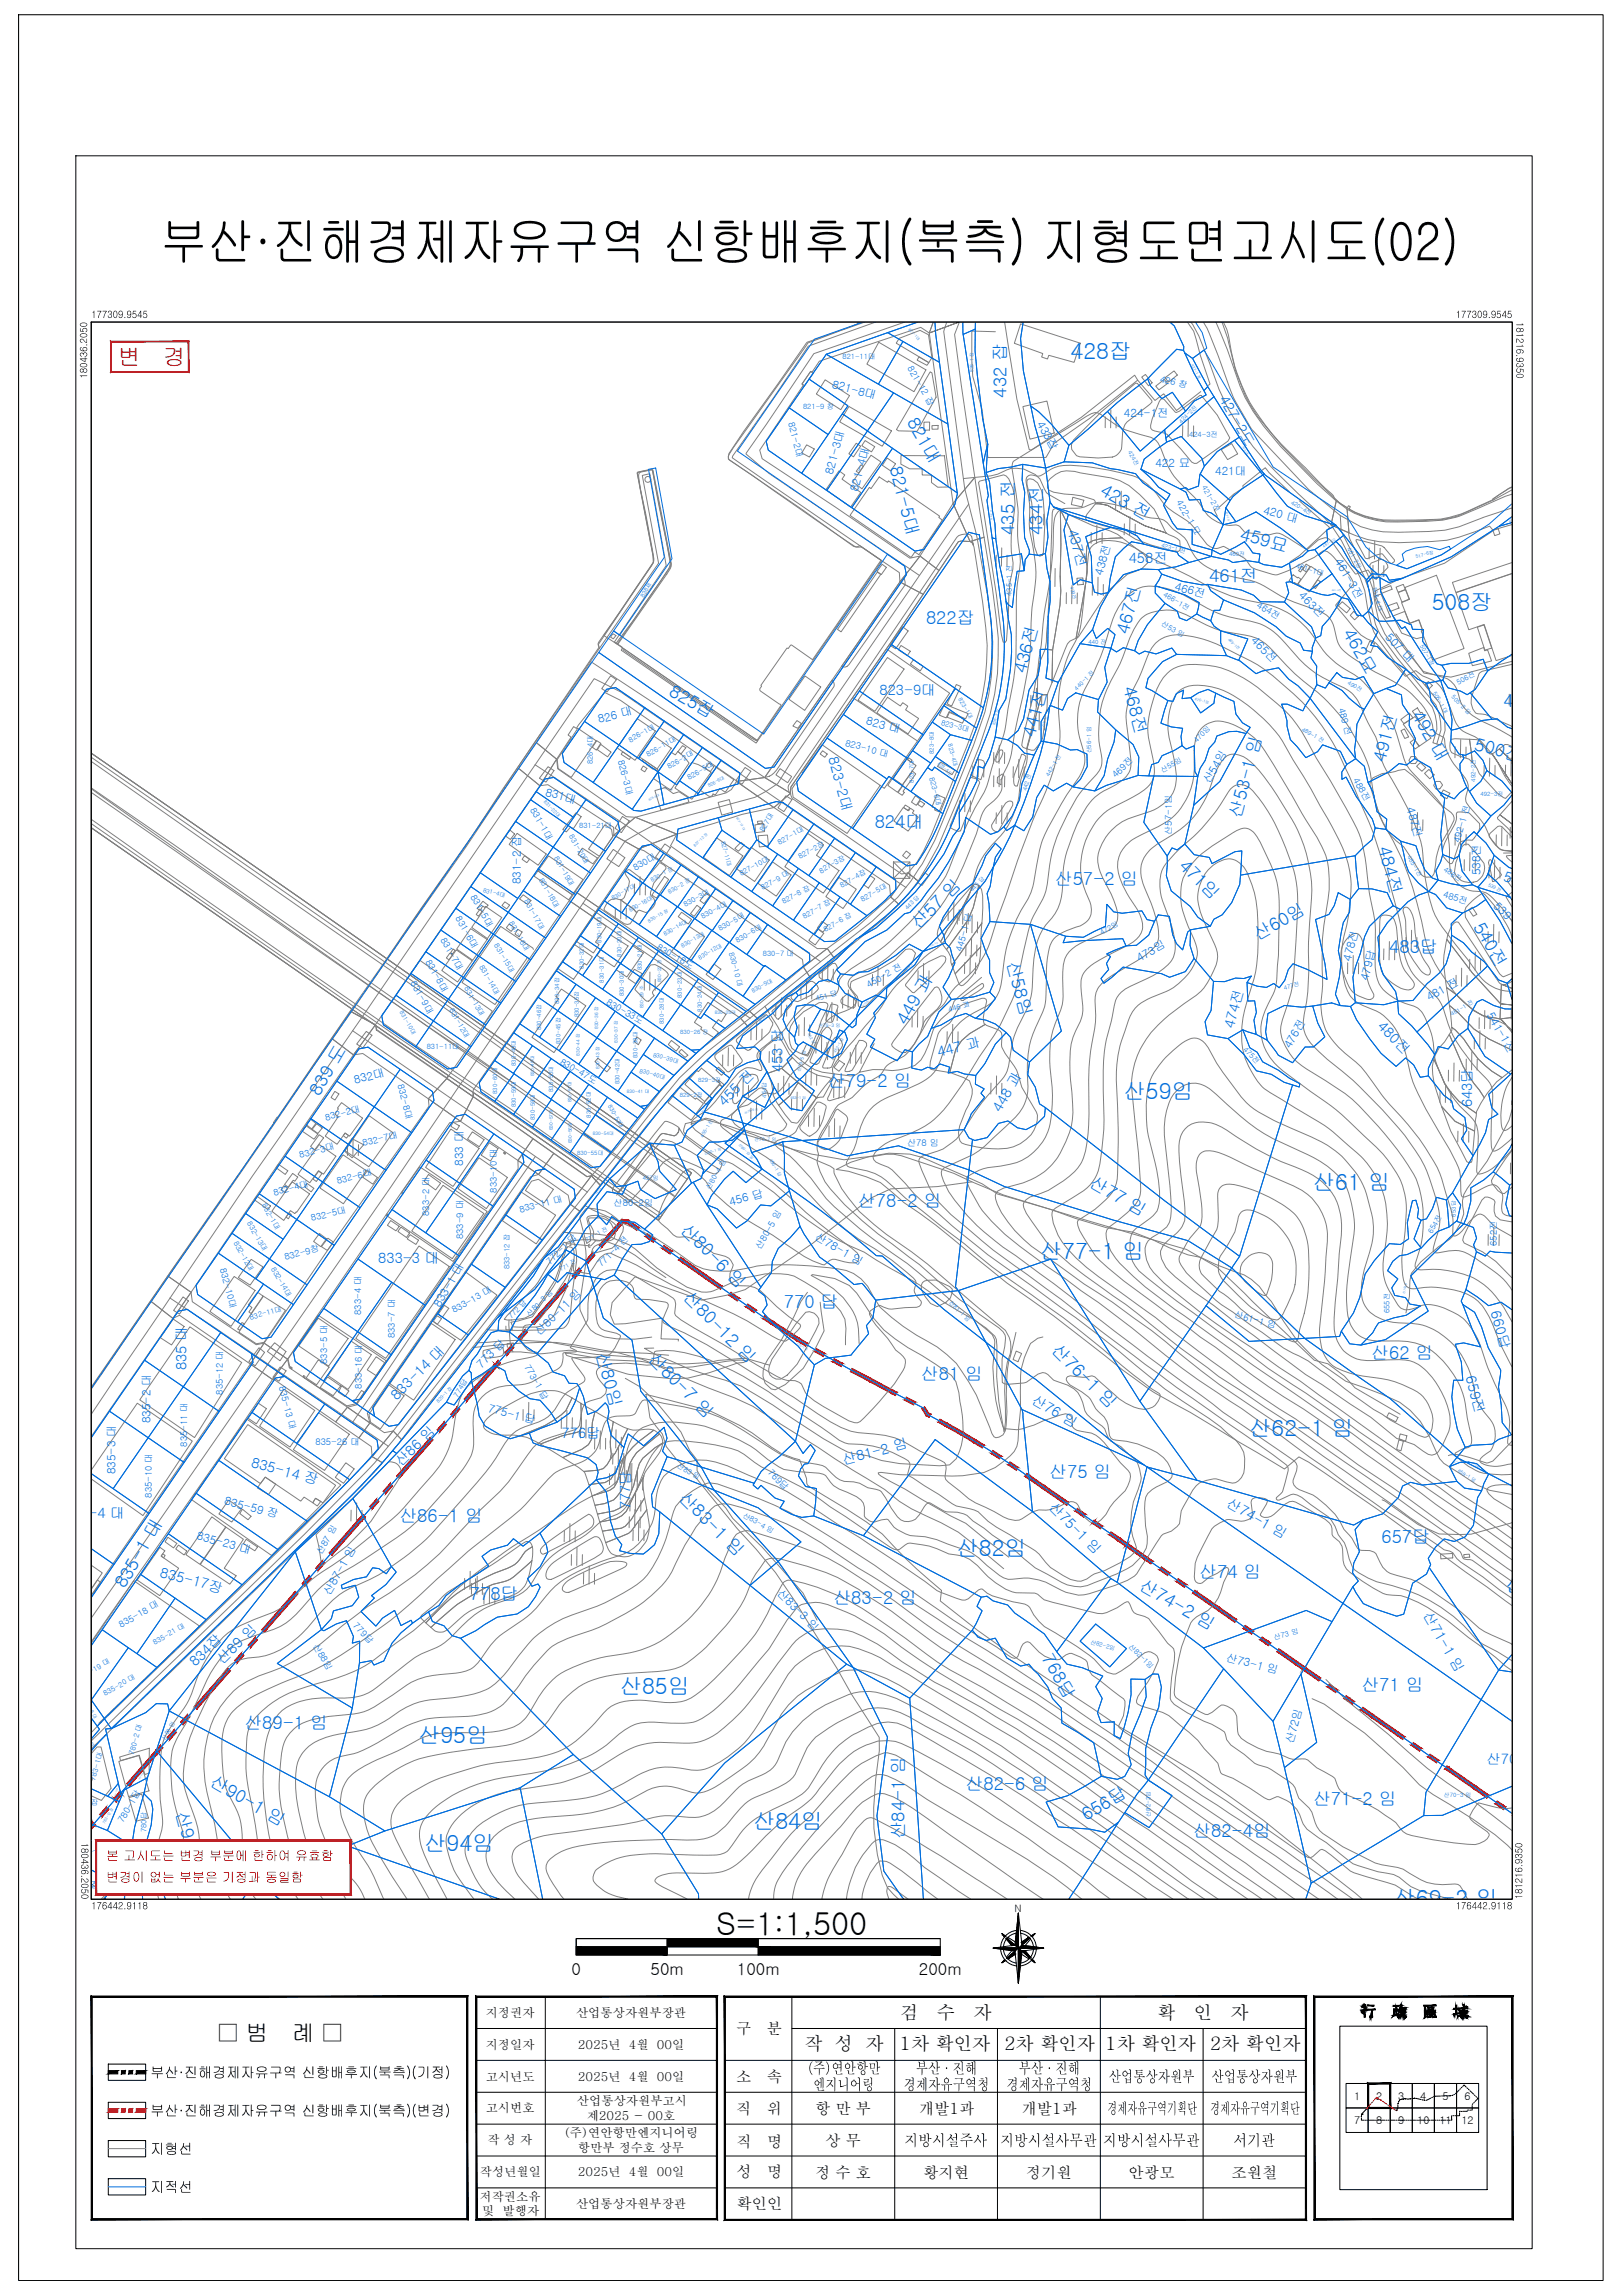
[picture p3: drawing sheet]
<svg xmlns="http://www.w3.org/2000/svg" width="594mm" height="841mm" viewBox="0 0 594 841" stroke-linecap="round" stroke-linejoin="round" font-family="sans-serif">
<defs><g id="words">
<text font-size="19.1" x="58.7" y="95.3">부산·진해경제자유구역 신항배후지(북측) 지형도면고시도(02)</text>
<text font-size="11.5" x="262.3" y="709">S=1:1,500</text>
<g font-size="8.4">
<text x="79.8" y="748.1">□ 범</text>
<text x="106.9" y="748.1">례 □</text>
</g>
<g font-size="8.3" fill="#f00">
<text x="43.2" y="133.8">변</text>
<text x="59.7" y="133.8">경</text>
</g>
<g font-size="8.2" fill="#006edd">
<text x="392.1" y="131.7">428잡</text>
<text x="524.4" y="223.5">508장</text>
<text x="411.5" y="402.9">산59임</text>
<text x="480.8" y="436.2">산61 임</text>
<text x="380.9" y="461.4">산77-1 임</text>
<text x="457.6" y="526.1">산62-1 임</text>
<text x="350.4" y="570.3">산82임</text>
<text x="551.3" y="583.5">산65-2 임</text>
<text x="227" y="620.8">산85임</text>
<text x="153.2" y="638.7">산95임</text>
<text x="275.8" y="670.1">산84임</text>
<text x="155.4" y="678.3">산94임</text>
<text x="510.4" y="698.5">산69-2 임</text>
</g>
<g font-size="6.7">
<text x="329.7" y="740">검</text>
<text x="343.1" y="740">수</text>
<text x="356.6" y="740">자</text>
<text x="423.8" y="740">확</text>
<text x="437.3" y="740">인</text>
<text x="450.7" y="740">자</text>
<text x="294.6" y="751.2">작 성 자</text>
<text x="329.5" y="751.2">1차 확인자</text>
<text x="367.7" y="751.2">2차 확인자</text>
<text x="404.8" y="751.2">1차 확인자</text>
<text x="443.1" y="751.2">2차 확인자</text>
</g>
<g font-size="6.5" fill="#006edd">
<text x="368.7" y="145.7" transform="rotate(-90 368.7 145.7)">432 잡</text>
<text x="332" y="154.8" transform="rotate(60 332 154.8)">821대</text>
<text x="325.8" y="171.6" transform="rotate(75 325.8 171.6)">821-5대</text>
<text x="402.5" y="181" transform="rotate(30 402.5 181)">423 전</text>
<text x="371.5" y="196" transform="rotate(-90 371.5 196)">435 전</text>
<text x="381.9" y="196" transform="rotate(-90 381.9 196)">434전</text>
<text x="453.9" y="197.7" transform="rotate(15 453.9 197.7)">459묘</text>
<text x="442.9" y="213.3">461전</text>
<text x="339.2" y="228.6">822잡</text>
<text x="413.3" y="232.6" transform="rotate(-75 413.3 232.6)">467전</text>
<text x="491.7" y="232" transform="rotate(60 491.7 232)">462묘</text>
<text x="375.8" y="247.1" transform="rotate(-75 375.8 247.1)">436전</text>
<text x="244.6" y="254.6" transform="rotate(30 244.6 254.6)">825잡</text>
<text x="411.4" y="252.3" transform="rotate(75 411.4 252.3)">468전</text>
<text x="516.9" y="262" transform="rotate(60 516.9 262)">492 대</text>
<text x="550.7" y="259.2">499답</text>
<text x="379" y="270.5" transform="rotate(-75 379 270.5)">441전</text>
<text x="539.7" y="274.8" transform="rotate(15 539.7 274.8)">500전</text>
<text x="507.3" y="279.5" transform="rotate(-75 507.3 279.5)">491전</text>
<text x="454.4" y="300" transform="rotate(-75 454.4 300)">산53-1 임</text>
<text x="320.4" y="303.6">824대</text>
<text x="504.8" y="310.9" transform="rotate(75 504.8 310.9)">484전</text>
<text x="431.5" y="317.6" transform="rotate(45 431.5 317.6)">471임</text>
<text x="386.3" y="324.4">산57-2 임</text>
<text x="336.4" y="340.9" transform="rotate(-45 336.4 340.9)">산57 임</text>
<text x="539.5" y="339.5" transform="rotate(60 539.5 339.5)">540전</text>
<text x="460.8" y="344.8" transform="rotate(-30 460.8 344.8)">산60임</text>
<text x="368.6" y="352.8" transform="rotate(75 368.6 352.8)">산58임</text>
<text x="508.8" y="349.1">483답</text>
<text x="332" y="375.9" transform="rotate(-60 332 375.9)">449 과</text>
<text x="303.2" y="398.3">산79-2 임</text>
<text x="117" y="402.1" transform="rotate(-60 117 402.1)">839 도</text>
<text x="398.6" y="434.7" transform="rotate(30 398.6 434.7)">산77 임</text>
<text x="314.2" y="442.4">산78-2 임</text>
<text x="248.9" y="451" transform="rotate(45 248.9 451)">산80-6 임</text>
<text x="249.9" y="475.8" transform="rotate(45 249.9 475.8)">산80-12 임</text>
<text x="287.1" y="479.5">770 답</text>
<text x="218.2" y="496.1" transform="rotate(75 218.2 496.1)">산80임</text>
<text x="384.8" y="495.1" transform="rotate(45 384.8 495.1)">산76-1 임</text>
<text x="502.2" y="498">산62 임</text>
<text x="237.1" y="498.5" transform="rotate(45 237.1 498.5)">산80-7 임</text>
<text x="337.3" y="505.7">산81 임</text>
<text x="384.3" y="541.6">산75 임</text>
<text x="248.3" y="549.3" transform="rotate(45 248.3 549.3)">산83-1 임</text>
<text x="146.3" y="557.7">산86-1 임</text>
<text x="506" y="565.4">657답</text>
<text x="439.3" y="578.1">산74 임</text>
<text x="45.8" y="582.5" transform="rotate(-60 45.8 582.5)">835-1 대</text>
<text x="172.1" y="586.3">778답</text>
<text x="305.3" y="587.9">산83-2 임</text>
<text x="416.9" y="582.2" transform="rotate(30 416.9 582.2)">산74-2 임</text>
<text x="381.4" y="607.7" transform="rotate(60 381.4 607.7)">768답</text>
<text x="498.6" y="619.6">산71 임</text>
<text x="89.5" y="633.6">산89-1 임</text>
<text x="76.5" y="654" transform="rotate(30 76.5 654)">산90-1 임</text>
<text x="353.7" y="656.1">산82-6 임</text>
<text x="64.3" y="664.4" transform="rotate(75 64.3 664.4)">산91-1 임</text>
<text x="480.9" y="661.4">산71-2 임</text>
<text x="397.8" y="667.2" transform="rotate(-30 397.8 667.2)">656답</text>
<text x="331.3" y="674.1" transform="rotate(-90 331.3 674.1)">산84-1 임</text>
<text x="437" y="673">산82-4임</text>
</g>
<g font-size="6.1">
<text x="209.3" y="723.8">0</text>
<text x="238.3" y="723.8">50m</text>
<text x="269.9" y="723.8">100m</text>
<text x="336.5" y="723.8">200m</text>
</g>
<g font-size="5.6">
<text x="269.6" y="745.4">구</text>
<text x="280.9" y="745.4">분</text>
<text x="295.5" y="759.9">(주)연안항만</text>
<text x="335.4" y="759.9">부산·진해</text>
<text x="373.1" y="759.9">부산·진해</text>
<text x="269.6" y="762.9">소</text>
<text x="280.9" y="762.9">속</text>
<text x="297.8" y="765.9">엔지니어링</text>
<text x="331" y="765.9">경제자유구역청</text>
<text x="368.6" y="765.9">경제자유구역청</text>
<text x="406.1" y="763">산업통상자원부</text>
<text x="443.7" y="763">산업통상자원부</text>
<text x="269.6" y="774.9">직</text>
<text x="280.9" y="774.9">위</text>
<text x="298.5" y="774.6">항 만 부</text>
<text x="336.5" y="774.6">개발1과</text>
<text x="374.1" y="774.6">개발1과</text>
<text x="405.6" y="774.6">경제자유구역기획단</text>
<text x="443.2" y="774.6">경제자유구역기획단</text>
<text x="269.7" y="786.8">직</text>
<text x="281" y="786.8">명</text>
<text x="302.3" y="786.3">상 무</text>
<text x="331.2" y="786.3">지방시설주사</text>
<text x="366.4" y="786.3">지방시설사무관</text>
<text x="404" y="786.3">지방시설사무관</text>
<text x="451.8" y="786.3">서기관</text>
<text x="269.7" y="797.8">성</text>
<text x="281" y="797.8">명</text>
<text x="298.5" y="798">정 수 호</text>
<text x="338.1" y="798">황지현</text>
<text x="375.8" y="798">정기원</text>
<text x="413.4" y="798">안광모</text>
<text x="451.1" y="798">조원철</text>
<text x="269.7" y="809.5">확인인</text>
</g>
<g font-size="5.5">
<text x="55" y="761.4">부산·진해경제자유구역 신항배후지(북측)(기정)</text>
<text x="55" y="775.4">부산·진해경제자유구역 신항배후지(북측)(변경)</text>
<text x="55" y="789.4">지형선</text>
<text x="55" y="803.4">지적선</text>
</g>
<g font-size="5.2" fill="#006edd">
<text x="446.4" y="146.2" transform="rotate(60 446.4 146.2)">427-2도</text>
<text x="391" y="194.4" transform="rotate(75 391 194.4)">437전</text>
<text x="413.4" y="206.1">458전</text>
<text x="322.1" y="254.7">823-9대</text>
<text x="303.4" y="277.8" transform="rotate(75 303.4 277.8)">823-2대</text>
<text x="550.4" y="322.8" transform="rotate(15 550.4 322.8)">538-1전</text>
<text x="451.9" y="376.9" transform="rotate(-75 451.9 376.9)">474전</text>
<text x="504.2" y="376.5" transform="rotate(45 504.2 376.5)">480전</text>
<text x="343.9" y="387.5" transform="rotate(-15 343.9 387.5)">447 과</text>
<text x="286.6" y="393" transform="rotate(-90 286.6 393)">453 답</text>
<text x="265.3" y="405.6" transform="rotate(-45 265.3 405.6)">455 전</text>
<text x="366.5" y="407.9" transform="rotate(-60 366.5 407.9)">448 과</text>
<text x="539.2" y="405.8" transform="rotate(-90 539.2 405.8)">643답</text>
<text x="557.6" y="406.3" transform="rotate(-60 557.6 406.3)">815-2 구</text>
<text x="138.6" y="462.7">833-3 대</text>
<text x="546" y="480.9" transform="rotate(75 546 480.9)">660답</text>
<text x="68.3" y="502.1" transform="rotate(-90 68.3 502.1)">835 대</text>
<text x="536.7" y="504.5" transform="rotate(75 536.7 504.5)">659전</text>
<text x="145.3" y="513.3" transform="rotate(-45 145.3 513.3)">833-14 대</text>
<text x="377.5" y="514.1" transform="rotate(30 377.5 514.1)">산76 임</text>
<text x="205.7" y="527">776답</text>
<text x="91.7" y="537.5" transform="rotate(15 91.7 537.5)">835-14 장</text>
<text x="146.9" y="537.7" transform="rotate(-45 146.9 537.7)">산86 임</text>
<text x="309.1" y="536.9" transform="rotate(-15 309.1 536.9)">산81-2 임</text>
<text x="448.9" y="552" transform="rotate(30 448.9 552)">산74-1 임</text>
<text x="23.4" y="556.5">835-4 대</text>
<text x="230.9" y="553.1" transform="rotate(-90 230.9 553.1)">777답</text>
<text x="384" y="552.7" transform="rotate(45 384 552.7)">산75-1 임</text>
<text x="58.3" y="577.8" transform="rotate(15 58.3 577.8)">835-17장</text>
<text x="521.1" y="591.9" transform="rotate(60 521.1 591.9)">산71-1 임</text>
<text x="71.6" y="611.1" transform="rotate(-45 71.6 611.1)">834잡</text>
<text x="81.5" y="610.3" transform="rotate(-45 81.5 610.3)">산89 임</text>
<text x="554.2" y="620.7" transform="rotate(30 554.2 620.7)">산70-2 임</text>
<text x="544.5" y="646.3">산70 임</text>
</g>
<g font-size="5" fill="#f00">
<text x="38.9" y="681.8">본 고시도는 변경 부분에 한하여 유효함</text>
<text x="38.9" y="689.7">변경이 없는 부분은 기정과 동일함</text>
</g>
<g font-size="4.5">
<text x="177.9" y="739">지정권자</text>
<text x="211" y="739.2">산업통상자원부장관</text>
<text x="177.9" y="750.9">지정일자</text>
<text x="211.6" y="750.9">2025년 4월 00일</text>
<text x="177.9" y="762.5">고시년도</text>
<text x="211.6" y="762.5">2025년 4월 00일</text>
<text x="211.3" y="771.3">산업통상자원부고시</text>
<text x="177.9" y="774.1">고시번호</text>
<text x="214.9" y="776.8">제2025 - 00호</text>
<text x="178.6" y="785.8">작 성 자</text>
<text x="206.5" y="783.2">(주)연안항만엔지니어링</text>
<text x="211.7" y="788.5">항만부 정수호 상무</text>
<text x="175.8" y="797.6">작성년월일</text>
<text x="211.6" y="797.6">2025년 4월 00일</text>
<text x="175.6" y="806.4">저작권소유</text>
<text x="211" y="809.1">산업통상자원부장관</text>
<text x="176.7" y="811.8">및 발행자</text>
</g>
<g font-size="4.2" fill="#006edd">
<text x="304.6" y="142.1" transform="rotate(15 304.6 142.1)">821-8대</text>
<text x="379.6" y="155.3" transform="rotate(60 379.6 155.3)">433잡</text>
<text x="411.6" y="152.8">424-1전</text>
<text x="423.2" y="171">422 묘</text>
<text x="305" y="174" transform="rotate(-75 305 174)">821-3대</text>
<text x="445.1" y="174.2">421대</text>
<text x="314.2" y="180.3" transform="rotate(-75 314.2 180.3)">821-4대</text>
<text x="462.6" y="188.3" transform="rotate(15 462.6 188.3)">420 대</text>
<text x="488.8" y="205.6" transform="rotate(60 488.8 205.6)">461-3전</text>
<text x="403.9" y="211" transform="rotate(-75 403.9 211)">438전</text>
<text x="430.1" y="216.2" transform="rotate(15 430.1 216.2)">466전</text>
<text x="475.5" y="218.6" transform="rotate(45 475.5 218.6)">463전</text>
<text x="507.2" y="233.8" transform="rotate(45 507.2 233.8)">507 대</text>
<text x="458" y="235" transform="rotate(45 458 235)">465전</text>
<text x="219.5" y="265.1" transform="rotate(-15 219.5 265.1)">826 대</text>
<text x="316.9" y="265.4" transform="rotate(15 316.9 265.4)">823 대</text>
<text x="442.9" y="287.5" transform="rotate(-60 442.9 287.5)">산54임</text>
<text x="199.5" y="291.5" transform="rotate(15 199.5 291.5)">831대</text>
<text x="515.2" y="296.3" transform="rotate(75 515.2 296.3)">487전</text>
<text x="542.2" y="320.8" transform="rotate(-90 542.2 320.8)">538전</text>
<text x="190.8" y="324" transform="rotate(-90 190.8 324)">831-2 잡</text>
<text x="546.7" y="332.3" transform="rotate(45 546.7 332.3)">539-1 전</text>
<text x="417.3" y="352.7" transform="rotate(-30 417.3 352.7)">473임</text>
<text x="494.7" y="352.4" transform="rotate(-75 494.7 352.4)">478전</text>
<text x="501.1" y="359.5" transform="rotate(-75 501.1 359.5)">479답</text>
<text x="523.6" y="366.9" transform="rotate(-30 523.6 366.9)">481 전</text>
<text x="544.5" y="372.1" transform="rotate(60 544.5 372.1)">541-1전</text>
<text x="472.6" y="384.5" transform="rotate(-60 472.6 384.5)">476전</text>
<text x="130.1" y="397.2" transform="rotate(-15 130.1 397.2)">832대</text>
<text x="169.6" y="427.3" transform="rotate(-90 169.6 427.3)">833 대</text>
<text x="267.5" y="441.9" transform="rotate(-15 267.5 441.9)">456 답</text>
<text x="298.2" y="454" transform="rotate(30 298.2 454)">산78-1 임</text>
<text x="161.2" y="479.3" transform="rotate(-60 161.2 479.3)">833-1 대</text>
<text x="197.7" y="489.7" transform="rotate(-45 197.7 489.7)">산80-11 임</text>
<text x="176.4" y="501.6" transform="rotate(-45 176.4 501.6)">773 답</text>
<text x="55.2" y="521.6" transform="rotate(-90 55.2 521.6)">835-2 대</text>
<text x="178.5" y="517.3" transform="rotate(15 178.5 517.3)">775-1 답</text>
<text x="42.3" y="540.2" transform="rotate(-90 42.3 540.2)">835-3 대</text>
<text x="82" y="551.2" transform="rotate(15 82 551.2)">835-59 장</text>
<text x="71.8" y="564.1" transform="rotate(15 71.8 564.1)">835-23 대</text>
<text x="120.8" y="584.7" transform="rotate(-60 120.8 584.7)">산87-1 임</text>
<text x="284.4" y="584.1" transform="rotate(45 284.4 584.1)">산83-3 임</text>
<text x="448.8" y="608.5" transform="rotate(15 448.8 608.5)">산73-1 임</text>
<text x="473.7" y="639.3" transform="rotate(-75 473.7 639.3)">산72임</text>
</g>
<g font-size="3.9">
<text x="495.9" y="769.4">1</text>
<text x="504" y="769.4">2</text>
<text x="512.1" y="769.4">3</text>
<text x="520.2" y="769.4">4</text>
<text x="528.3" y="769.4">5</text>
<text x="536.4" y="769.4">6</text>
<text x="495.9" y="778.4">7</text>
<text x="504" y="778.4">8</text>
<text x="512.1" y="778.4">9</text>
<text x="519.1" y="778.4">10</text>
<text x="527.2" y="778.4">11</text>
<text x="535.3" y="778.4">12</text>
</g>
<text font-size="3.8" x="371.6" y="700.7">N</text>
<g font-size="3.6">
<text x="33.4" y="116.5">177309.9545</text>
<text x="533.1" y="116.5">177309.9545</text>
<text x="555.4" y="118" transform="rotate(90 555.4 118)">181216.9350</text>
<text x="31.9" y="138.8" transform="rotate(-90 31.9 138.8)">180436.2050</text>
<text x="29.8" y="675.2" transform="rotate(90 29.8 675.2)">180436.2050</text>
<text x="557.5" y="696" transform="rotate(-90 557.5 696)">181216.9350</text>
<text x="33.4" y="699.6">176442.9118</text>
<text x="533.1" y="699.6">176442.9118</text>
</g>
<g font-size="3.4" fill="#006edd">
<text x="332.3" y="135" transform="rotate(60 332.3 135)">821-12 잡</text>
<text x="424.7" y="139.8" transform="rotate(15 424.7 139.8)">426 창</text>
<text x="288.6" y="155" transform="rotate(75 288.6 155)">821-2대</text>
<text x="430.8" y="184.1" transform="rotate(60 430.8 184.1)">422-1 묘</text>
<text x="460.1" y="222.4" transform="rotate(30 460.1 222.4)">464전</text>
<text x="490.3" y="259.7" transform="rotate(75 490.3 259.7)">489 전</text>
<text x="309.5" y="273.2" transform="rotate(15 309.5 273.2)">823-10 대</text>
<text x="226.2" y="278.8" transform="rotate(75 226.2 278.8)">826-3대</text>
<text x="408.7" y="285.3" transform="rotate(-45 408.7 285.3)">469전</text>
<text x="495.5" y="285.9" transform="rotate(60 495.5 285.9)">488전</text>
<text x="194.1" y="296.7" transform="rotate(60 194.1 296.7)">831-1대</text>
<text x="429.2" y="305.9" transform="rotate(-90 429.2 305.9)">산57-1임</text>
<text x="534.7" y="309.1" transform="rotate(-75 534.7 309.1)">492-1 전</text>
<text x="232.7" y="319.2" transform="rotate(-30 232.7 319.2)">830대</text>
<text x="172.2" y="328.5" transform="rotate(60 172.2 328.5)">831-5대</text>
<text x="528.4" y="328.9" transform="rotate(15 528.4 328.9)">485전</text>
<text x="166.7" y="336.5" transform="rotate(60 166.7 336.5)">831-6대</text>
<text x="161.2" y="344.5" transform="rotate(60 161.2 344.5)">831-7대</text>
<text x="240.3" y="347.8" transform="rotate(30 240.3 347.8)">830-18도</text>
<text x="155.7" y="352.4" transform="rotate(60 155.7 352.4)">831-8대</text>
<text x="352.3" y="348.9" transform="rotate(-75 352.3 348.9)">445-1 답</text>
<text x="150.3" y="360.4" transform="rotate(60 150.3 360.4)">831-9대</text>
<text x="318.3" y="362" transform="rotate(-30 318.3 362)">450-2 전</text>
<text x="221.9" y="367.9" transform="rotate(30 221.9 367.9)">830-33도</text>
<text x="204.9" y="389.7" transform="rotate(30 204.9 389.7)">830-47도</text>
<text x="145.5" y="397.7" transform="rotate(75 145.5 397.7)">832-8대</text>
<text x="119.5" y="410.7" transform="rotate(-15 119.5 410.7)">832-2대</text>
<text x="332.2" y="420">산78 임</text>
<text x="110" y="424.4" transform="rotate(-15 110 424.4)">832-3대</text>
<text x="133.2" y="420.1" transform="rotate(-15 133.2 420.1)">832-7대</text>
<text x="123.7" y="433.9" transform="rotate(-15 123.7 433.9)">832-6대</text>
<text x="182" y="437" transform="rotate(-90 182 437)">833-10 대</text>
<text x="100.5" y="438.2" transform="rotate(-15 100.5 438.2)">832-4대</text>
<text x="224.7" y="441.9">산80-2임</text>
<text x="114.3" y="447.6" transform="rotate(-15 114.3 447.6)">832-5대</text>
<text x="157.2" y="445.6" transform="rotate(-90 157.2 445.6)">833-2 대</text>
<text x="190.6" y="444.4" transform="rotate(-15 190.6 444.4)">833-11 대</text>
<text x="169.6" y="454.1" transform="rotate(-90 169.6 454.1)">833-9 대</text>
<text x="104.6" y="461.8" transform="rotate(-15 104.6 461.8)">832-9창</text>
<text x="278.6" y="457.9" transform="rotate(-60 278.6 457.9)">산80-5 임</text>
<text x="548.3" y="456.6" transform="rotate(-90 548.3 456.6)">652전</text>
<text x="80.5" y="465" transform="rotate(75 80.5 465)">832-10대</text>
<text x="201.5" y="463.6" transform="rotate(-45 201.5 463.6)">772-1 답</text>
<text x="220.3" y="464.4" transform="rotate(-45 220.3 464.4)">771-4 전</text>
<text x="132.2" y="481.8" transform="rotate(-90 132.2 481.8)">833-4 대</text>
<text x="166.4" y="481.3" transform="rotate(-30 166.4 481.3)">833-13 대</text>
<text x="452" y="482.7" transform="rotate(15 452 482.7)">산61-1 임</text>
<text x="144.6" y="490.3" transform="rotate(-90 144.6 490.3)">833-7 대</text>
<text x="119.8" y="499.8" transform="rotate(-90 119.8 499.8)">833-5 대</text>
<text x="191.9" y="500.9" transform="rotate(60 191.9 500.9)">773-1 답</text>
<text x="102.1" y="508.4" transform="rotate(75 102.1 508.4)">835-13 대</text>
<text x="132.5" y="508.9" transform="rotate(-90 132.5 508.9)">833-16 대</text>
<text x="81.7" y="511.1" transform="rotate(-90 81.7 511.1)">835-12 대</text>
<text x="68.5" y="530.2" transform="rotate(-90 68.5 530.2)">835-11 대</text>
<text x="115.5" y="529.7">835-26 대</text>
<text x="281.1" y="539.9" transform="rotate(45 281.1 539.9)">769답</text>
<text x="55.7" y="548.8" transform="rotate(-90 55.7 548.8)">835-10 대</text>
<text x="117.7" y="569.8" transform="rotate(-60 117.7 569.8)">산87 임</text>
<text x="44.4" y="596.5" transform="rotate(-30 44.4 596.5)">835-18 대</text>
<text x="129.1" y="596" transform="rotate(45 129.1 596)">779답</text>
<text x="114.6" y="603.1" transform="rotate(60 114.6 603.1)">산88임</text>
<text x="45.1" y="668.2" transform="rotate(-60 45.1 668.2)">780-1답</text>
<text x="20.5" y="692">783-13 잡</text>
</g>
<g font-size="2.7" fill="#006edd">
<text x="308.6" y="131.5">821-11대</text>
<text x="294.1" y="150.1">821-9 창</text>
<text x="435.6" y="160.2">424-3전</text>
<text x="440.2" y="178.6" transform="rotate(60 440.2 178.6)">421-2전</text>
<text x="474.5" y="208.3" transform="rotate(15 474.5 208.3)">461-1대</text>
<text x="370.6" y="218.3" transform="rotate(-90 370.6 218.3)">435-1 전</text>
<text x="425.9" y="218.4" transform="rotate(30 425.9 218.4)">466-1전</text>
<text x="425.2" y="229.1" transform="rotate(30 425.2 229.1)">산53 임</text>
<text x="534.2" y="251.2" transform="rotate(-30 534.2 251.2)">506전</text>
<text x="344.6" y="265.6" transform="rotate(15 344.6 265.6)">823-3대</text>
<text x="230.9" y="272.1" transform="rotate(-30 230.9 272.1)">826-1대</text>
<text x="438.4" y="272.3" transform="rotate(-45 438.4 272.3)">470임</text>
<text x="217.2" y="280" transform="rotate(-90 217.2 280)">826-4대</text>
<text x="237.4" y="277.4" transform="rotate(-30 237.4 277.4)">826-11대</text>
<text x="245.1" y="281.8" transform="rotate(-30 245.1 281.8)">826-2대</text>
<text x="252.5" y="285.8" transform="rotate(-30 252.5 285.8)">826-5대</text>
<text x="340.4" y="285.1" transform="rotate(75 340.4 285.1)">823-6대</text>
<text x="425.7" y="283.2" transform="rotate(-30 425.7 283.2)">산55임</text>
<text x="212.1" y="303.4">831-21대</text>
<text x="279.8" y="305" transform="rotate(-60 279.8 305)">827대</text>
<text x="208.3" y="306.5" transform="rotate(60 208.3 306.5)">831-20대</text>
<text x="285.5" y="309.7" transform="rotate(-30 285.5 309.7)">827-1대</text>
<text x="202.9" y="314.4" transform="rotate(60 202.9 314.4)">831-19대</text>
<text x="293.1" y="314.9" transform="rotate(-30 293.1 314.9)">827-2장</text>
<text x="197.4" y="322.4" transform="rotate(60 197.4 322.4)">831-18대</text>
<text x="271.5" y="321.1" transform="rotate(-30 271.5 321.1)">827-10대</text>
<text x="300.7" y="320.1" transform="rotate(-30 300.7 320.1)">827-3장</text>
<text x="528.5" y="319.3" transform="rotate(30 528.5 319.3)">486전</text>
<text x="279.4" y="326.2" transform="rotate(-30 279.4 326.2)">827-9 대</text>
<text x="308.4" y="325.4" transform="rotate(-30 308.4 325.4)">827-4잡</text>
<text x="191.9" y="330.4" transform="rotate(60 191.9 330.4)">831-17대</text>
<text x="251.1" y="332.5" transform="rotate(-30 251.1 332.5)">830-3대</text>
<text x="287.1" y="331.5" transform="rotate(-30 287.1 331.5)">827-8 잡</text>
<text x="315.9" y="330.5" transform="rotate(-30 315.9 330.5)">827-5대</text>
<text x="186.4" y="338.3" transform="rotate(60 186.4 338.3)">831-16대</text>
<text x="257.4" y="336.9" transform="rotate(-30 257.4 336.9)">830-4대</text>
<text x="263.8" y="341.2" transform="rotate(-30 263.8 341.2)">830-5대</text>
<text x="294.7" y="336.7" transform="rotate(-30 294.7 336.7)">827-7 잡</text>
<text x="302.4" y="341.5" transform="rotate(-30 302.4 341.5)">827-6 잡</text>
<text x="180.9" y="346.3" transform="rotate(60 180.9 346.3)">831-15대</text>
<text x="270.1" y="345.6" transform="rotate(-30 270.1 345.6)">830-6대</text>
<text x="403.6" y="342.6" transform="rotate(-30 403.6 342.6)">472임</text>
<text x="267" y="349.2" transform="rotate(75 267 349.2)">830-10 대</text>
<text x="279.4" y="350.4">830-7 대</text>
<text x="175.5" y="354.2" transform="rotate(60 175.5 354.2)">831-14대</text>
<text x="170" y="362.2" transform="rotate(60 170 362.2)">831-13대</text>
<text x="164.5" y="370.1" transform="rotate(60 164.5 370.1)">831-12대</text>
<text x="299" y="366.8" transform="rotate(-15 299 366.8)">451 답</text>
<text x="347.6" y="370.9" transform="rotate(-15 347.6 370.9)">446 과</text>
<text x="156.3" y="384.5">831-11대</text>
<text x="455.2" y="384.8" transform="rotate(45 455.2 384.8)">475전</text>
<text x="259.9" y="436.2" transform="rotate(-60 259.9 436.2)">산80-4 임</text>
<text x="95.8" y="441.7" transform="rotate(60 95.8 441.7)">832-1대</text>
<text x="90.5" y="448.3" transform="rotate(60 90.5 448.3)">832-13대</text>
<text x="85.5" y="455.6" transform="rotate(60 85.5 455.6)">832-12대</text>
<text x="524.6" y="452.2" transform="rotate(-60 524.6 452.2)">654전</text>
<text x="99.2" y="465" transform="rotate(60 99.2 465)">832-14대</text>
<text x="186.6" y="465.2" transform="rotate(-90 186.6 465.2)">833-12 잡</text>
<text x="91.8" y="483.6" transform="rotate(-15 91.8 483.6)">832-11대</text>
<text x="187.4" y="483.3" transform="rotate(-45 187.4 483.3)">772 답</text>
<text x="194" y="482.5" transform="rotate(-45 194 482.5)">산80-3 임</text>
<text x="509" y="481.1" transform="rotate(-90 509 481.1)">655전</text>
<text x="167.7" y="512.2" transform="rotate(-60 167.7 512.2)">774답</text>
<text x="247.8" y="537.7" transform="rotate(30 247.8 537.7)">산83 임</text>
<text x="271.9" y="555.7" transform="rotate(30 271.9 555.7)">산83-4 임</text>
<text x="56.7" y="602.8" transform="rotate(-30 56.7 602.8)">835-21 대</text>
<text x="413.3" y="603.4" transform="rotate(45 413.3 603.4)">산82-1임</text>
<text x="466.8" y="601" transform="rotate(-15 466.8 601)">산73 임</text>
<text x="29.3" y="615.8" transform="rotate(-30 29.3 615.8)">835-19 대</text>
<text x="38.6" y="621.6" transform="rotate(-30 38.6 621.6)">835-20 대</text>
<text x="49.1" y="643" transform="rotate(-75 49.1 643)">780-2 대</text>
<text x="34.9" y="652.6" transform="rotate(-75 34.9 652.6)">783-1대</text>
<text x="24.7" y="661.6">783-2 잡</text>
<text x="53.6" y="671.4" transform="rotate(-90 53.6 671.4)">780답</text>
<text x="29.4" y="680.6" transform="rotate(-15 29.4 680.6)">783-15 잡</text>
</g>
<g font-size="2.1" fill="#006edd">
<text x="432.7" y="155.2" transform="rotate(-45 432.7 155.2)">424-2전</text>
<text x="413.1" y="165.8" transform="rotate(60 413.1 165.8)">424전</text>
<text x="472.7" y="184.6" transform="rotate(30 472.7 184.6)">420-4전</text>
<text x="425.2" y="200.4" transform="rotate(15 425.2 200.4)">423-1 전</text>
<text x="450.2" y="203.9">460전</text>
<text x="493.4" y="201.2" transform="rotate(60 493.4 201.2)">461-2임</text>
<text x="502.7" y="215.5" transform="rotate(75 502.7 215.5)">508-4 대</text>
<text x="235.8" y="219.2" transform="rotate(-60 235.8 219.2)">838제</text>
<text x="398.7" y="236">440 전</text>
<text x="520" y="236.7" transform="rotate(60 520 236.7)">507-1장</text>
<text x="493.4" y="250.6" transform="rotate(30 493.4 250.6)">490전</text>
<text x="351" y="256.3" transform="rotate(60 351 256.3)">823-1대</text>
<text x="394.5" y="253.1" transform="rotate(-45 394.5 253.1)">440-1 전</text>
<text x="524.7" y="253.8" transform="rotate(60 524.7 253.8)">505-1 대</text>
<text x="531.5" y="255.6" transform="rotate(45 531.5 255.6)">505-2 답</text>
<text x="476.6" y="267.7" transform="rotate(30 476.6 267.7)">489-1 전</text>
<text x="347.2" y="272.7" transform="rotate(75 347.2 272.7)">823-4대</text>
<text x="342" y="276.3" transform="rotate(-90 342 276.3)">823-8대</text>
<text x="399.7" y="276.1" transform="rotate(-90 399.7 276.1)">산56-1 임</text>
<text x="334.7" y="286.8" transform="rotate(-90 334.7 286.8)">823-7대</text>
<text x="384.3" y="284.8" transform="rotate(-60 384.3 284.8)">442-1 전</text>
<text x="540.5" y="286.5" transform="rotate(-90 540.5 286.5)">492-2전</text>
<text x="376" y="290" transform="rotate(-75 376 290)">442 전</text>
<text x="542.2" y="291.9">492-3전</text>
<text x="264.1" y="308.4" transform="rotate(75 264.1 308.4)">827-11대</text>
<text x="515.4" y="314.2" transform="rotate(60 515.4 314.2)">485-1전</text>
<text x="238.9" y="323.2" transform="rotate(-30 238.9 323.2)">830-1 장</text>
<text x="176.8" y="326.8" transform="rotate(15 176.8 326.8)">831-4대</text>
<text x="224.6" y="329.9" transform="rotate(-30 224.6 329.9)">830-17대</text>
<text x="245.2" y="327.6" transform="rotate(-30 245.2 327.6)">830-2 장</text>
<text x="356.2" y="326.8" transform="rotate(-45 356.2 326.8)">445 답</text>
<text x="230.9" y="334.2" transform="rotate(-30 230.9 334.2)">830-16대</text>
<text x="332.4" y="333.5" transform="rotate(-45 332.4 333.5)">443 답</text>
<text x="220.3" y="345.5" transform="rotate(-90 220.3 345.5)">830-19대</text>
<text x="243.6" y="343" transform="rotate(-30 243.6 343)">830-14대</text>
<text x="250" y="347.4" transform="rotate(-30 250 347.4)">830-13대</text>
<text x="227.7" y="350.6" transform="rotate(-90 227.7 350.6)">830-20대</text>
<text x="256.3" y="351.7" transform="rotate(-30 256.3 351.7)">830-12대</text>
<text x="213.8" y="355" transform="rotate(-90 213.8 355)">830-32대</text>
<text x="235" y="355.6" transform="rotate(-90 235 355.6)">830-21대</text>
<text x="221.1" y="360.1" transform="rotate(-90 221.1 360.1)">830-31대</text>
<text x="228.5" y="365.2" transform="rotate(-90 228.5 365.2)">830-30대</text>
<text x="249.7" y="365.7" transform="rotate(-90 249.7 365.7)">830-23대</text>
<text x="275.9" y="363.9" transform="rotate(-30 275.9 363.9)">830-9대</text>
<text x="470.5" y="362.8" transform="rotate(-15 470.5 362.8)">477전</text>
<text x="146.3" y="371" transform="rotate(60 146.3 371)">831-10대</text>
<text x="204.9" y="367.9" transform="rotate(-90 204.9 367.9)">830-34잡</text>
<text x="257" y="370.8" transform="rotate(-90 257 370.8)">830-24대</text>
<text x="198.2" y="377.6" transform="rotate(-90 198.2 377.6)">830-46잡</text>
<text x="212" y="372.9" transform="rotate(-90 212 372.9)">830-35잡</text>
<text x="243.2" y="375.2" transform="rotate(-90 243.2 375.2)">830-28대</text>
<text x="531.9" y="372.3" transform="rotate(-30 531.9 372.3)">481-1 전</text>
<text x="205.3" y="382.6" transform="rotate(-90 205.3 382.6)">830-45잡</text>
<text x="249.1" y="379">830-26 장</text>
<text x="233.6" y="387.7" transform="rotate(-90 233.6 387.7)">830-38대</text>
<text x="239.1" y="387.2" transform="rotate(15 239.1 387.2)">830-39대</text>
<text x="188.9" y="390.7" transform="rotate(-90 188.9 390.7)">830-48대</text>
<text x="234.1" y="393.1" transform="rotate(15 234.1 393.1)">830-40대</text>
<text x="182" y="400.9" transform="rotate(-90 182 400.9)">830-60대</text>
<text x="202.6" y="400.2" transform="rotate(-90 202.6 400.2)">830-50대</text>
<text x="226.9" y="397.4" transform="rotate(-90 226.9 397.4)">830-42대</text>
<text x="255.7" y="396.4">829-3잡</text>
<text x="189" y="405.8" transform="rotate(-90 189 405.8)">830-59대</text>
<text x="222.6" y="405.2" transform="rotate(60 222.6 405.2)">830-53대</text>
<text x="249" y="402.2">829-2잡</text>
<text x="280.8" y="402.3" transform="rotate(-90 280.8 402.3)">454답</text>
<text x="195.8" y="410.5" transform="rotate(-90 195.8 410.5)">830-58대</text>
<text x="216.4" y="409.6" transform="rotate(-90 216.4 409.6)">830-52대</text>
<text x="211.4" y="423.2">830-55대</text>
<text x="235.5" y="432.4">457임</text>
<text x="533.2" y="445.8" transform="rotate(-90 533.2 445.8)">653답</text>
<text x="214.9" y="455.2" transform="rotate(-30 214.9 455.2)">771-1 전</text>
<text x="205.5" y="465.9" transform="rotate(-30 205.5 465.9)">771 전</text>
<text x="347.5" y="477.5" transform="rotate(45 347.5 477.5)">산81-1 임</text>
<text x="399.2" y="602.4" transform="rotate(15 399.2 602.4)">산82-2임</text>
<text x="60.5" y="637.8" transform="rotate(-60 60.5 637.8)">산90 임</text>
<text x="528.9" y="658.4">산70-3 임</text>
<text x="421.4" y="665.7" transform="rotate(-90 421.4 665.7)">산82-3임</text>
<text x="42.8" y="686.5" transform="rotate(-60 42.8 686.5)">783-8잡</text>
</g>
<g font-size="1.7" fill="#006edd">
<text x="356.6" y="136.3" transform="rotate(-90 356.6 136.3)">828-1 잡</text>
<text x="518.7" y="204.6" transform="rotate(-15 518.7 204.6)">517-6잡</text>
<text x="392" y="215.1" transform="rotate(75 392 215.1)">439전</text>
<text x="343.4" y="279.9" transform="rotate(45 343.4 279.9)">823-5도</text>
<text x="259.7" y="288.6" transform="rotate(-30 259.7 288.6)">826-6대</text>
<text x="199.1" y="294" transform="rotate(45 199.1 294)">831-22대</text>
<text x="545" y="324.6" transform="rotate(30 545 324.6)">539 전</text>
<text x="237.8" y="338.1" transform="rotate(-30 237.8 338.1)">830-15 창</text>
<text x="242.2" y="360" transform="rotate(-90 242.2 360)">830-22 장</text>
<text x="235.7" y="369.5" transform="rotate(-90 235.7 369.5)">830-29 주</text>
<text x="261.8" y="371.7">830-25대</text>
<text x="219" y="377.1" transform="rotate(-90 219 377.1)">830-36 잡</text>
<text x="299.8" y="376.5">산79-3 임</text>
<text x="226.2" y="382" transform="rotate(-90 226.2 382)">830-37 잡</text>
<text x="212.3" y="386.8" transform="rotate(-90 212.3 386.8)">830-44 잡</text>
<text x="195.6" y="394.5" transform="rotate(-90 195.6 394.5)">830-49대</text>
<text x="219.5" y="391.8" transform="rotate(-90 219.5 391.8)">830-43 잡</text>
<text x="293.1" y="392.9" transform="rotate(-75 293.1 392.9)">산79-5 임</text>
<text x="229.6" y="400.5">830-41 대</text>
<text x="209.3" y="403.9" transform="rotate(-90 209.3 403.9)">830-51대</text>
<text x="202.5" y="414.2" transform="rotate(-90 202.5 414.2)">830-57대</text>
<text x="209.4" y="419" transform="rotate(-90 209.4 419)">830-56대</text>
<text x="217.1" y="416">830-54대</text>
<text x="257.6" y="416.9" transform="rotate(-60 257.6 416.9)">455-1 전</text>
<text x="276.4" y="418.2">산79-7 임</text>
<text x="281.8" y="425" transform="rotate(60 281.8 425)">456-1 답</text>
<text x="160.6" y="514.2" transform="rotate(-45 160.6 514.2)">829-1 잡</text>
<text x="533.8" y="539.4" transform="rotate(30 533.8 539.4)">658-1 답</text>
<text x="31" y="623.5" transform="rotate(60 31 623.5)">783-9 대</text>
<text x="29" y="645" transform="rotate(-45 29 645)">783-11 잡</text>
</g>
<g font-size="1.4" fill="#006edd">
<text x="332.7" y="120.9" transform="rotate(45 332.7 120.9)">821-1대</text>
<text x="436.2" y="133.8" transform="rotate(60 436.2 133.8)">427-1 창</text>
<text x="484.9" y="200.6" transform="rotate(-30 484.9 200.6)">461-5도</text>
<text x="449.7" y="234.4" transform="rotate(45 449.7 234.4)">465-1전</text>
<text x="437.5" y="256.6" transform="rotate(15 437.5 256.6)">470-1임</text>
<text x="364.5" y="265.6" transform="rotate(-75 364.5 265.6)">828-3 잡</text>
<text x="254.6" y="310.3" transform="rotate(-45 254.6 310.3)">827-12 장</text>
<text x="278.3" y="374.6" transform="rotate(-45 278.3 374.6)">829잡</text>
<text x="295.8" y="379.1" transform="rotate(60 295.8 379.1)">452 답</text>
<text x="306.2" y="385.9" transform="rotate(-60 306.2 385.9)">452-1 답</text>
<text x="289.5" y="402.6">453-1 답</text>
<text x="270.4" y="419.7" transform="rotate(45 270.4 419.7)">산80-10 임</text>
<text x="258.1" y="423.2" transform="rotate(-15 258.1 423.2)">산80-1 임</text>
<text x="38.4" y="668.4" transform="rotate(-60 38.4 668.4)">783-12 잡</text>
</g>
<g font-size="1.1" fill="#006edd">
<text x="553" y="191.5" transform="rotate(-30 553 191.5)">508-2도</text>
<text x="382.4" y="266.6" transform="rotate(-75 382.4 266.6)">산56 임</text>
<text x="237.9" y="293.6" transform="rotate(-30 237.9 293.6)">826-9대</text>
<text x="269.7" y="299.6" transform="rotate(60 269.7 299.6)">827-13 대</text>
<text x="272.8" y="408.1" transform="rotate(-15 272.8 408.1)">산79-6 임</text>
<text x="514.5" y="474.1" transform="rotate(-75 514.5 474.1)">산153구</text>
<text x="291.8" y="492.5" transform="rotate(31 291.8 492.5)">770-1 답</text>
<text x="175.3" y="506.5" transform="rotate(-45 175.3 506.5)">775 답</text>
</g>
<g font-size=".9" fill="#006edd">
<text x="455.1" y="163.9" transform="rotate(60 455.1 163.9)">420-1전</text>
<text x="363.3" y="190.6" transform="rotate(-90 363.3 190.6)">828-2 잡</text>
<text x="449" y="187.6" transform="rotate(75 449 187.6)">420-2전</text>
<text x="503.8" y="211.4">508-3도</text>
<text x="487.8" y="216.6">461-4전</text>
<text x="243" y="288.9" transform="rotate(15 243 288.9)">826-7대</text>
<text x="331.9" y="356.1" transform="rotate(-45 331.9 356.1)">450-3 전</text>
<text x="316.2" y="369" transform="rotate(-45 316.2 369)">산79 임</text>
<text x="232.8" y="449.6" transform="rotate(30 232.8 449.6)">771-3 전</text>
</g>
<g font-size=".7" fill="#006edd">
<text x="340.9" y="347.1" transform="rotate(-30 340.9 347.1)">산57-3 임</text>
<text x="269.4" y="416.8" transform="rotate(-45 269.4 416.8)">455-2 전</text>
<text x="218.4" y="437.6" transform="rotate(-45 218.4 437.6)">829-5 잡</text>
<text x="540" y="537" transform="rotate(30 540 537)">658 답</text>
<text x="51.1" y="652.4" transform="rotate(-60 51.1 652.4)">780-3 대</text>
<text x="42.4" y="658.4" transform="rotate(-75 42.4 658.4)">783-10 잡</text>
</g>
<text font-size=".6" fill="#006edd" x="257.3" y="407.6" transform="rotate(-60 257.3 407.6)">829-4 잡</text>
<g font-size=".4" fill="#006edd">
<text x="312.7" y="375.4" transform="rotate(-60 312.7 375.4)">451-1 답</text>
<text x="307.1" y="379.9" transform="rotate(-59 307.1 379.9)">452-2 답</text>
<text x="266.8" y="419.3" transform="rotate(-30 266.8 419.3)">산80-9 임</text>
<text x="212.5" y="465.9" transform="rotate(30 212.5 465.9)">771-2 전</text>
<text x="532.2" y="536.5" transform="rotate(-30 532.2 536.5)">산65-1 임</text>
<text x="43.6" y="659.5" transform="rotate(-76 43.6 659.5)">783-16 잡</text>
</g>
<text font-size=".3" fill="#006edd" x="217.4" y="470.3" transform="rotate(-30 217.4 470.3)">산80-8 임</text>
</g></defs>
<g fill="#f00" stroke="#f00" stroke-width=".37">
<path d="M34 667.8l.7 1.2 .3-.4zM34 667.8l.7 1.2-1-.9zM33.7 668.1l.9 1zM33.7 668.1l.9 1zM33.6 668.2l-.2 2.3 1.2-1.4zM33.6 668.2l-.2 2.3z"/>
<path d="M38.9 662.1l-2.5 2.9 1.1 .8zM38.9 662.1l1.1 .9-2.5 2.8z"/>
<path d="M41.4 659.3l1 .9-.7-1.2zM41.7 659l.9 .9-.2 .3zM43.7 656.7l-2 2.3 .9 .9zM43.7 656.7l1 .9-2.1 2.3z"/>
<path d="M43.9 656.5l-.2 .2 1 .9zM43.9 656.5l1 .9-.2 .2z"/>
<path d="M56.4 642.2l-10 11.5 1 .8zM56.4 642.2l1 .9-10 11.4z"/>
<path d="M57.1 641.4l-.7 .8 1 .9zM57.1 641.4l1 .9-.7 .8zM58.7 639.6l-1.6 1.8 1 .9zM58.7 639.6l1 .8-1.6 1.9z"/>
<path d="M63.7 633.9l-2.5 2.9 1 .8zM63.7 633.9l1 .9-2.5 2.8z"/>
<path d="M67.4 629.7l-1.3 1.4 1 .9zM67.4 629.7l1 .9-1.3 1.4zM68.6 628.3l-1.2 1.4 1 .9zM68.6 628.3l1 .8-1.2 1.5z"/>
<path d="M83.4 611.4l-12.3 14.1 1 .8zM83.4 611.4l1.1 .9-12.4 14z"/>
<path d="M88.4 605.7l-2.5 2.8 1 .9zM88.4 605.7l1 .9-2.5 2.8z"/>
<path d="M93.3 600.1l-2.5 2.8 1.1 .9zM93.3 600.1l1 .8-2.4 2.9z"/>
<path d="M108.2 583.2l-12.4 14.1 1 .9zM108.2 583.2l1 .9-12.4 14.1z"/>
<path d="M111.4 579.4l-.8 .9 1 .9zM111.4 579.4l1 .9-.8 .9zM113.1 577.5l-1.7 1.9 1 .9zM113.1 577.5l1 .9-1.7 1.9z"/>
<path d="M118.1 571.9l-2.5 2.8 1 .9zM118.1 571.9l.9 .9-2.4 2.8z"/>
<path d="M131.6 556.5l-11.1 12.6 1 .9zM131.6 556.5l1 .8-11.1 12.7zM132.5 555.4l-.9 1.1 1 .8zM132.5 555.4l1.1 .8-1 1.1zM132.9 555l-.4 .4 1.1 .8zM132.9 555l1 .9-.3 .3z"/>
<path d="M137.8 549.3l-2.5 2.8 1.1 .9zM137.8 549.3l1 .9-2.4 2.8z"/>
<path d="M142.8 543.7l-2.5 2.8 1 .9zM142.8 543.7l1 .9-2.5 2.8z"/>
<path d="M157.6 526.8l-12.4 14.1 1.1 .9zM157.6 526.8l1 .9-12.3 14.1z"/>
<path d="M162.6 521.2l-2.5 2.7 1 .9zM162.6 521.2l.9 .8-2.4 2.8z"/>
<path d="M167.5 515.5l-2.5 2.8 1 .9zM167.5 515.5l1 .9-2.5 2.8z"/>
<path d="M173.1 509.1l-3.1 3.6 1 .9zM173.1 509.1l1 .9-3.1 3.6z"/>
<path d="M181 500.1l-7.9 9 1 .9zM181 500.1l1 .8-7.9 9.1zM181 500.1l1 .8-.8-1zM181.2 499.9l1 .8-.2 .2zM182.3 498.6l-1.1 1.3 1 .8zM182.3 498.6l1 .9-1.1 1.2z"/>
<path d="M187.3 493l-2.5 2.8 1 .8zM187.3 493l1 .8-2.5 2.8z"/>
<path d="M192.2 487.3l-2.5 2.8 1.1 .9zM192.2 487.3l1 .9-2.4 2.8z"/>
<path d="M207.1 470.4l-12.4 14.1 1 .9zM207.1 470.4l.9 .9-12.3 14.1z"/>
<path d="M210.3 466.7l-.8 .9 1 .8zM210.3 466.7l1 .9-.8 .8z"/>
<path d="M212 464.8l-1.7 1.9 1 .9zM212 464.8l1 .8-1.7 2z"/>
<path d="M216.9 459.1l-2.4 2.8 1 .9zM216.9 459.1l1 .9-2.4 2.8z"/>
<path d="M222.8 452.4l-3.4 3.9 1 .8zM222.8 452.4l1.1 .8-3.5 3.9zM224.8 450.1l-2 2.3 1.1 .8zM224.8 450.1l1 .9-1.9 2.2zM227.5 447.1l-2.7 3 1 .9zM227.5 447.1l1 .9-2.7 3z"/>
<path d="M228 446.9l-.1 1.3 2.1-1.2zM227.9 448.2l2.1-1.2-.1 1.4z"/>
<path d="M230.3 447.2l-.7 1.1 4.4 1.6zM229.6 448.3l4.4 1.6-.8 1z"/>
<path d="M237 452.1l-.7 1 2.5 .3zM236.3 453.1l2.5 .3-.8 1z"/>
<path d="M238.8 453.4l-.8 1 2.1-.2zM238 454.4l2.1-.2-.8 1.1z"/>
<path d="M243.1 456.4l-.7 1.1 3.8 1zM242.4 457.5l3.8 1-.8 1.1z"/>
<path d="M249.3 460.7l-.8 1.1 1.9-.3zM248.5 461.8l1.9-.3-.7 1.1zM250.4 461.5l-.7 1.1 9 4.7zM249.7 462.6l9 4.7-.7 1.1zM258.7 467.3l-.7 1.1 6.7 3zM258 468.4l6.7 3-.8 1.1z"/>
<path d="M267.8 473.5l-.8 1.1zM267.9 473.7l-.8 1.1zM267.9 473.7l-.8 1.1 3.7 .9zM267.1 474.8l3.7 .9-.8 1.1z"/>
<path d="M273.9 477.8l-.8 1.1 3.8 1zM273.1 478.9l3.8 1-.8 1.1zM276.9 479.9l-.8 1.1zM276.9 480l-.7 1.1z"/>
<path d="M280 482.1l-.7 1.1 4 1zM279.3 483.2l4 1-.8 1.1z"/>
<path d="M283.3 484.2l-.7 1.1 4.1 1.2zM282.6 485.3l4.1 1.2-.7 1.1z"/>
<path d="M286.7 486.5l-.7 1.1 6.7 2.7zM286 487.6l6.7 2.7-.7 1.2z"/>
<path d="M292.7 490.3l-.7 1.2 3.8 .7zM292 491.5l3.8 .7-.7 1.1z"/>
<path d="M299 494.1l-.7 1.2 4 .7zM298.3 495.3l4 .7-.7 1.1z"/>
<path d="M305.5 497.9l-.7 1.1 4 .6zM304.8 499l4 .6-.7 1.2z"/>
<path d="M312.1 501.5l-.7 1.1 7.8 2.6zM311.4 502.6l7.8 2.6-.6 1.2z"/>
<path d="M319.2 505.2l-.6 1.2 8.7 3.2zM318.6 506.4l8.7 3.2-.7 1.1zM327.3 509.6l-.7 1.1 2-.5zM326.6 510.7l2-.5-.6 1.2z"/>
<path d="M331.9 512l-.6 1.2 4 .5zM331.3 513.2l4 .5-.7 1.2z"/>
<path d="M337.7 516.4l2.4 1.5-1.2-2.2zM337.7 516.4l2.4 1.5-1.1 .7z"/>
<path d="M339.9 517.6l-.6 1.2 1.7-.6zM339.3 518.8l1.7-.6-.7 1.2z"/>
<path d="M344.3 520.1l-.7 1.1 3.1 .2zM343.6 521.2l3.1 .2-.7 1.1zM346.7 521.4l-.7 1.1 6.8 2.3zM346 522.5l6.8 2.3-.7 1.2z"/>
<path d="M352.8 524.8l-.7 1.1 5.2 1.7zM352.1 525.9l5.2 1.7-.6 1.1zM357.3 527.6l-.6 1.1 3.8 .8zM356.7 528.7l3.8 .8-.8 1.1z"/>
<path d="M363.6 531.5l-.7 1.1 3.9 1zM362.9 532.6l3.9 1-.7 1.1z"/>
<path d="M369.9 535.7l-.8 1.1 3.9 .9zM369.1 536.8l3.9 .9-.7 1.1z"/>
<path d="M376.1 539.9l-.8 1.1 1.9-.3zM375.3 541l1.9-.3-.8 1zM377.2 540.7l-.8 1zM377.3 540.7l-.8 1.1zM377.3 540.7l-.8 1.1 5.8 2.4zM376.5 541.8l5.8 2.4-.7 1.1zM382.3 544.2l-.7 1.1 9.9 5.3zM381.6 545.3l9.9 5.3-.8 1.1z"/>
<path d="M394.6 552.7l-.8 1.1 3.9 1.1zM393.8 553.8l3.9 1.1-.8 1.1z"/>
<path d="M400.7 557.1l-.7 1.1 1-1zM400 558.2l1-1-.8 1.1zM401 557.2l-.8 1.1 3.6 .9zM400.2 558.3l3.6 .9-.7 1.1z"/>
<path d="M406.9 561.3l-.8 1.1 4.2 1.3zM406.1 562.4l4.2 1.3-.8 1.1zM410.3 563.7l-.8 1.1 3.4 .7zM409.5 564.8l3.4 .7-.8 1.1zM412.9 565.5l-.8 1.1 1-1zM412.1 566.6l1-1-.7 1.1zM413.1 565.6l-.7 1.1 7.7 3.9zM412.4 566.7l7.7 3.9-.7 1.1zM420.1 570.6l-.7 1.1 2.9 .3zM419.4 571.7l2.9 .3-.8 1.1z"/>
<path d="M425.4 574.2l-.8 1.1 3.8 1zM424.6 575.3l3.8 1-.7 1.1z"/>
<path d="M431.5 578.5l-.8 1.1 3.9 1zM430.7 579.6l3.9 1-.8 1.1z"/>
<path d="M437.6 582.7l-.7 1.1 1.3-.6zM436.9 583.8l1.3-.6-.7 1.1zM438.2 583.2l-.7 1.1 9.5 4.9zM437.5 584.3l9.5 4.9-.8 1.1z"/>
<path d="M447 589.2l-.8 1.1 6.9 3.2zM446.2 590.3l6.9 3.2-.8 1.1z"/>
<path d="M456.1 595.7l-.8 1zM456.2 595.7l-.7 1.1zM456.2 595.7l-.7 1.1 2.7 .3zM455.5 596.8l2.7 .3-.7 1.1z"/>
<path d="M458.3 597.1l-.8 1.1 1.7-.4zM457.5 598.2l1.7-.4-.8 1.1z"/>
<path d="M462.3 599.9l-.8 1.1 2.9 .4zM461.5 601l2.9 .4-.7 1.1z"/>
<path d="M464.4 601.4l-.7 1.1 1.7-.4zM463.7 602.5l1.7-.4-.8 1z"/>
<path d="M468.4 604.2l-.7 1.1 7.7 3.7zM467.7 605.3l7.7 3.7-.8 1.1zM475.4 609l-.8 1.1 3.3 .7zM474.6 610.1l3.3 .7-.8 1.1zM477.9 610.8l-.8 1.1 1-1zM477.1 611.9l1-1-.8 1.1zM478.1 610.9l-.8 1.1 6.5 2.9zM477.3 612l6.5 2.9-.8 1.1z"/>
<path d="M486.9 617.1l-.8 1.1 3.9 1zM486.1 618.2l3.9 1-.8 1.1z"/>
<path d="M493 621.4l-.7 1.1 2.1-.2zM492.3 622.5l2.1-.2-.8 1.1zM494.4 622.3l-.8 1.1 2.5 .1zM493.6 623.4l2.5 .1-.8 1.1z"/>
<path d="M499.2 625.6l-.8 1.1 4.3 1.4zM498.4 626.7l4.3 1.4-.8 1.1zM502.7 628.1l-.8 1.1 10.6 5.7zM501.9 629.2l10.6 5.7-.8 1.1zM512.5 634.9l-.8 1.1 2.9 .4zM511.7 636l2.9 .4-.8 1.1z"/>
<path d="M517.7 638.5l-.8 1.1 3.8 1.1zM516.9 639.6l3.8 1.1-.8 1.1z"/>
<path d="M523.8 642.8l-.8 1.1 3.9 1zM523 643.9l3.9 1-.8 1.1z"/>
<path d="M529.9 647.1l-.7 1.1 1.4-.7zM529.2 648.2l1.4-.7-.8 1.1zM530.6 647.5l-.8 1.1 11.2 6.2zM529.8 648.6l11.2 6.2-.8 1.1zM541 654.8l-.8 1.1 5.1 1.9zM540.2 655.9l5.1 1.9-.8 1.1z"/>
<path d="M545.3 657.8l-.8 1.1zM545.3 657.8l-.8 1.1z"/>
<path d="M548.4 660l-.8 1.1 2.7 .2zM547.6 661.1l2.7 .2-.8 1.1zM550.3 661.3l-.8 1.1 2-.3zM549.5 662.4l2-.3-.8 1.1z"/>
</g>
<path d="M237.8 453.6l1.2 .6M238.8 453.3l-.8 1.2M210.9 466.5l-.2 1.3M283.4 484.3l-1 1M174.2 509.4l-1.3 .3M338.6 515.4l-.6 1.2M458.3 597.1l-.8 1.1M44.8 657l-1.2 .3M56.3 642.4l1.2 .5M545.3 657.8l-.8 1.1M553.8 665.3h.1" fill="none" stroke="#f00" stroke-width=".37"/>
<!-- layer: C0032254 -->
<path d="M233.6 173l5.1-1.1 .4 .3 6.8 34.3-.1 1-1.6 2.9-18 25.8-5.1-3.3 18.2-26.8-.2-2.5-5.8-30.3z" fill="none" stroke="#808080" stroke-width=".37"/>
<!-- layer: A0073340 -->
<path d="M33.4 276l75.9 52.7 144 101.1-12.1 17.4-97-66.8-110.8-77.1" fill="none" stroke="#808080" stroke-width=".37"/>
<!-- layer: B0024127 -->
<path d="M546.8 194.4l1.9-.7 .7 2-1.9 .6zM553.8 192.3v.1M147.4 436.7l.4 .3-.3 .5-.5-.3zM184.6 422.2l.6 .3-.2 .4-.6-.3zM141.7 444.8l.5 .3-.3 .6-.5-.4zM106.4 500.8l.7 .5-.3 .4-.6-.4zM111.3 504l.5 .6-.3 .4-.6-.5z" fill="none" stroke="#808080" stroke-width=".37"/>
<!-- layer: B0024120 -->
<g fill="none" stroke="#808080" stroke-width=".37">
<path d="M368 118.1l4.4 28.2 4.6 18.5 .7 .1 18.3-11.9 19.6-15.5 1.1 1.8M434.9 118.1l2.3 3.3 2.4 8.8 3.6 10.5-.6 .5M364.6 121.6l-8.7-.3v10.6l.4 6 3.4 12.2 2.1 17.6 21.3-.1 3-5.2 13.1-9.1 17.5-14 6.3 7.5 3.2-2.5 4.7 6.1 8.9-6.9M445.3 186.5l-.6 .3 1.2 2.4M472.2 180.2l-7.4-7-1.4-1.8-8.2 6.6 .1 .8-3.4 2.3-5.5 4.9M475.9 183.5l11.1 9.8-11 10.3-3.5 2.3M546.9 194.5l-17.8 11.9-16.5 5.8-8.8 4.3 .1 1.9M324.7 237.8l23.1 16.2-11.8 17.6M511.2 232.3l10.3 14.4 9.9 1.4 22.4-5.8M312.3 255.6l23.7 16-12.1 17.3-1.5-1.1M293.8 283.3l7.2-10.4 21.4 14.9-12.1 17.6-19.8-13.3-.4-3 1.2-2M150.2 357.3l3.6-5.4 26.5 18.7-3.6 5.4"/>
<path d="M195.4 347.9l-.2-.5-11.8-7.9-14.2 20.5 12.1 8.1 11.8-17.1M137.8 375.9l.2 1.4 25.7 17.7 .5-.9M173.4 400.4v1.5l41.6 29.3 1.6-.3 .4-.5M253 412l5.2-1.8 9.4 2.7 8.8 3a94.9 94.9 0 0 0 25.4 7.8l7.4 1.3 10.9-1.3a18.9 18.9 0 0 1 13.8 1.1l15.4 5.2 6.7 3.1M147.4 436.7l6.3-9.1 24.7 16.3-12.5 18.4-24-16.6M170.4 466l11.6 8.6-13.2 16.6-10.6-7.2 8.4-12.3M248.4 491.4l.1-.6-6.4-.2 .5-7.5-13.5 2-4.1 .2-1.5-3.5 .7-4.5 8.4-9.4 24.4 8.5 9.5-1.8 6.4-2 24.7-16.9 21.7-16.8 6.9-3.2 17.2-.9 12.6-1.7 11.5 4.8 28.3 8.7 38.8 11.3 11.1 6.4 35.7 34.2 5 1.3 6 4.5 3.9 4.3 16.5 9.7M106.2 501.3l-.7-3.3 11-16 25 16.7-10.9 15.7-3.6 .8-15.5-10.2M229 505.1l5.5 3.1 6.5 6.3 8.4 10.2 3.2 6.9 2.7 3.4v3.9l4 6.9 6.5 6.8 2.6 3.9 10.8 10.5 14.9 16.8 5.2 9.9M78.8 536.9l11.5-16.9 34.5 24.2-25.4 25.8-29.3-20.5 5.5-7.9M506.2 549.6l1.1 .5 12.1 8.6 7.7 3.4 11.7 .1 15-4.2M33.4 602.1l15.6-22.8 24.1 16.6-36.9 35.6"/>
<path d="M33.6 690.5l3.8 2.6 1.8 .8M54.6 688.3l-3.8-5.4-13.6 13"/>
</g>
<!-- layer: A0033327 -->
<path d="M33.4 277.5l128.2 89.4 46.7 33.2 44.2 30.9M33.4 301.8l113.2 78.9 41.9 28.4 53.4 37" fill="none" stroke="#808080" stroke-width=".37"/>
<!-- layer: A0043325 -->
<g fill="none" stroke="#808080" stroke-width=".37">
<path d="M223.6 247.6l2.2 1.5-3.5 4.5-1.9-1.2zM200.7 281l2.2 1.4-2.9 4.2-2.4-1.4zM228 299.2l2.5 1.6-2.9 4.3-2.3-1.6zM263 294.1l4.1-1.1 1.2 4.6-3.9 1.1zM272.9 281.2l2.1 1.4-3.2 4.8-2.2-1.4zM285.7 281.7l4.2 2.9-1.4 2.2-4.3-2.8zM287.8 291.6l2.3 1.4-3 4.4-2.2-1.4zM224.6 311.3l4.3 3-2.2 3.3-4.5-2.9zM243.5 309.3l2 1.4-3.3 4.9-2.1-1.5zM134.2 378l2 1.4-3.3 4.6-2.3-1.4zM67.1 475.3l1.9 1.4-3.3 4.9-2.1-1.4zM94.9 493.9l2 1.7-3.4 4.9-2.4-1.6z"/>
<path d="M100.6 492.1l4.1 3.2-2.1 3.4-4.7-3.5zM102.6 501l2.2 1.4-2.6 3.8-2.3-1.5z"/>
</g>
<!-- layer: B0014116 -->
<g fill="none" stroke="#808080" stroke-width=".37">
<path d="M296.9 136.1l1 .7-3.2 4.6-.9-.7zM295.4 163l2.8 1.5-1.7 3-2.8-1.5zM315.3 170.4l.9 .5-1.6 2.4-1-.6zM392.9 182.2l4.1 1.1-.8 2.4-3.8-.8zM321.3 209.7l1.3 .8-14.5 21-1.4-.8zM394.4 211.9l2.2-.1 .2 2.4-2.1 .2zM473.6 210.6l1.6 1.2 .2-.3 1.1 .7-1.3 2-1.2-.8-.4 .5-1.5-1.1zM511.3 215.2l2.7-1 .7 1.9-2.6 .9zM501.7 235l1.7 .9-1.4 3.2-1.7-.9zM508.4 222l3.2-1.2 .8 2-3.3 1.3zM510.2 225.7l4.3-1.6 1.8 4.4 3.3-1.3 1.4 3.8-.5 .2 .9 2.2-2.6 .6-5.4-2zM537.9 239.4l5.5-2.1 .4 1.2 1-.4 1.5 4.1-7 1.8z"/>
<path d="M541.1 229.9l2.4-.9 2.9 8.5-2.5 .8zM294.9 247.7l5.7 4-5.9 8.6-5.8-4.1zM521.9 250.9l1.3-1.1 1.4 1.4-1.1 1.2zM259.7 279.6l1.8 1.4-1.4 1.8-1.9-1.3zM335.3 291.6l1.8 1.3-1.5 2.2-1.8-1.2zM337 293.5l1.6 1.1-.9 1.2-1.6-1zM331.9 311.9l1.6 1.1-1.4 1.7-1.5-1.2zM175.7 333.4l.9 .6-1.3 1.8-.9-.7zM176.9 330.3l1.8 1.4-.5 .7-.3-.3-.4 .5-.7-.6-.8 1.4-.4-.3-.2 .3-.6-.5zM186.5 338.6l1.8 1.3-1.1 1.4-1.7-1.3zM301.1 337.6l2 1.5-1.7 2.5-2-1.5zM164.8 349.3l.9 .7-1.3 1.7-.9-.6z"/>
<path d="M189.7 340.6l1.5 .9-1 1.8-1.6-1zM261.5 353.3l2.5 1.9-2.8 3.8-2.6-1.9zM263.1 391.1l2.2 1.9-1 1.1-2.1-2zM307.4 388.6l1.9 1.3-2 2.7-1.8-1.4zM126.4 415.2l1.3 .9-.8 1-1.2-.9zM166 411.3l2.2 1.3-.9 1.5-2.2-1.4zM103.9 434.5l1.5 1-1 1.5-1.4-.9zM105.9 444.4l.7 .6-1 1.6-.8-.6zM88.6 484.7l.9 .4-1.7 2.4-.8-.5zM137.8 497.2l3.1 2.2-3.1 4.7-3.3-2.1zM125.1 507.9l2.7 1.9-1.4 2-2.4-1.6zM132.4 509.6l1 .6-2.8 4.1-1.1-.5z"/>
<path d="M83.7 549.7l4.7 3.2-3.5 4.9-4.7-3zM97.2 541.3l3.8 2.6-2.7 3.8-4.1-2.5zM115.6 549l1.9 1.2-1.3 1.7-1.6-1.2zM90.2 564.1l4.1 2.8-1 1.4-4.1-2.6zM33.4 582.3l2.3-3.3 1.1 .9-3.4 4.9"/>
</g>
<!-- layer: B0014111 -->
<g fill="none" stroke="#808080" stroke-width=".37">
<path d="M373.8 118.7l21.8 7.1-2.2 7-9.3-2.6-.4 1.4-2.2-.8 .4-1.2-10.4-3.8zM302.2 139.2l8.9 5.8-3.2 5.1-8.9-5.7zM321.9 125.4l17.2 10.1-4.3 8-17.3-10.1zM329.4 124l7.6-2.9 3.1 1.6 1.2 8.3-1.1 1.9-11.9-7.1zM336.6 130.8l3.6 2.1-.7 1-3.6-1.9zM340.7 136.3l.6 .3 1.6 8.9-7 12.6-6.8-.2-.8-.5zM418.2 138.2l1.3-1 2.5 3.1-1.3 1.1zM310.9 149l15.6 8.9-3.4 5.6-15.5-8.9zM338.4 154.7h2.1l-.1 2.9-2 .1zM374.6 149l8.9-2 2.6 11.7-8.9 2.2zM307.3 172.5l2.1 1.6-1 1.5 6.9 4.9-3.8 5.3-9-6.4zM313.6 162.4l1.6 1.1-2.6 3.9-1.7-1.1z"/>
<path d="M316.9 161.4l3.5 2.3-1.2 1.9-3.6-2.3zM319 166.8l3.7 2.5-7 9.8-3.4-2.5zM322 174.8l3.1 2 .3-.6 18.7 12.9-.3 .5 1.3 1-8.5 12.7-1.5-1-1.4 2-22.4-15.4 7.1-10.3 .6 .5zM324.9 167.8l3.1 2.2-1.8 2.6-3-2.1zM330 166.9l15.9 .1 1.4 11.5h-3.8l-2.3-1.7v-2.7h-3.4l-.1-2.3h-4.5l-3.3-1.7zM447.3 164.8l3.8-2.3 2.2 3.8-3.7 2.1zM323.1 206.8l1.6 1.1-1.9 2.7-1.6-1.2zM503.7 218.5l2.1-.8 3.4 8.4-1.5 .5zM505.6 216.1l3.8-1.5 .5 1.3-3.8 1.5zM512.1 217.2l2.7-1.1 1.3 3.5-2.6 1zM514.6 215.3l11.5-4.5 10.1 26.8-11.5 4.3-4-10.7 .4-.2-1.4-3.9-3.4 1.3-3-7.6 3-1.2zM553.8 206.1l-21.8 7.3 1.2 3.7 20.6-7"/>
<path d="M553.8 210.2l-20.5 7 4.7 13.6 5.6-2 4.4 13.3 5.8-1.9M224.5 232.2l1.1 .7-1 1.2-1-.6zM330 236.5l3.4 2.2-1.1 1.6-3.3-2.1zM330.6 229.7l2 1.5-4.6 6.6-2-1.3zM325 240.9l6.1 4.3-10.7 15.5-6.1-4.1zM325.1 255.5l4.7 3.2 .8-1.2 1.9 1.3-.8 1.3 4.8 3.2-3.9 5.6-11.5-7.7zM334.5 241.8l3.6 2.4-1 1.7-3.6-2.6zM211.6 266.9l6.8 4.6-9.2 13.4-4.8-3.3-.3-3.2zM218.6 271.4l1.4 1-1.6 2.5-1.4-1.1zM220 272.8l3.8 2.8-1.3 1.8-3.7-2.7zM228 275.5l3 2-.5 .8-3-1.9zM233.4 263.3l6.6 4.6-7.4 10.7-6.6-4.5z"/>
<path d="M235.5 278.2l5.5 3.8-.3 .5-1.2-.8-.3 .2-2.3-1.6 .1-.2-1.9-1.3zM239.4 269.7l6.5 4.5-5.2 7.6-6.6-4.5zM245.8 275.7l1.6 .9 .9-1.2 2.3 2 1.8 2.2-6.8 9.9-6.2-4.2zM250 273.2l1.2 .8-1.8 2.3-1.1-.9zM253.4 279.4l2.3 .8 4.7 2.8-7 9.9-6.2-4.1zM332 278.1l3.5 2.4-5 7.1-3.5-2.4zM344.5 279.3l5.2 2.9-1 1.7-5.3-3.1zM347.7 261.1l5.5 2.4-.7 1.5-5.6-2.2zM513 263.7l3.2-2.4 1.3 1.7-3.3 2.2zM513.1 267.8l1.3-.7 1.5 2.9-1.4 .6zM514 265.4l4.3-2.8 5.8 7.9-4.2 2.9zM516.5 272l1.4-1 1.8 2.5-1.4 1z"/>
<path d="M516.8 277.3l1.6-.1 .9 1.3-.9 1.3h-1.6l-.8-1.1zM517.3 260.6l1.8-1.2 1.2 1.9 .5-.3 1.1 1.8-2 1.4zM210.9 297.9l2 1.4-2.9 4.3-1-.5-1.6 1.8-1.3-.9zM235.6 280.7l1.3 .9-.8 1.3-1.3-.9zM239.9 289.7l3.7-1.1 3 2.2 2.1-.7 3 2 .6 1.8-10.2 3zM262.3 281.2l6.5 4.5-3.2 4.7-1.9-1.5-1.7 2.5-.8-.5a1.08 1.08 0 0 1-1.6 .8l-3.1-2.1zM326.9 285.2l3.7 2.6-1.8 2.6-3.6-2.6zM330.8 295.9l2 1.2 .7-.9 1.3 .9-.6 .8 2.1 1.6-3.7 5.1-5.2-3.8zM334.2 282.6l1.2 1-4.6 6.4 .4 .4-.7 1.1-1.6-1.1 1.9-2.7-.2-.1zM343.1 291.2l3 1.3-2.1 5-1.7-.7 .3-.7-1.2-.4zM518.8 280.8l1.4-1.4 2 1.9-1.4 1.3zM521.8 283.4l1.6-1.4 1.9 2-1.6 1.4z"/>
<path d="M525.9 286.4h1.6l.9 1.3-1.1 1.4h-1.4l-.8-1.3zM528.6 289.5l2.4 1.2-1 2-2.4-1.2zM186.8 304.2l1.7 1.4-1.6 2-1.7-1.2zM189.4 305.4l10.7 7.6-3 4.1-10.6-7.7zM192.1 313.6l1.8 1.3-.9 1.2-1.8-1.2zM197 319.1l12.6 8.8-1.3 1.9-12.7-8.7zM200.9 313.6l12.6 8.7-3.9 5.6-12.6-8.8zM221.5 302.2l2.5 1.7 .4 2.7-4.9 7.2-3.9-2.7zM262.5 307.1l9.6 6.5-5 7.3-9.5-6.8zM275 310.5l6.8 4.7-5.4 7.8-6.8-4.8zM276.5 302.3l3.2-.4 .3 2.8-3.2 .4zM277.7 306.3l3.4-.3 .4 4-3.4 .4z"/>
<path d="M283 315.9l6.7 4.7-5.4 7.8-6.7-4.7zM295.9 305.4l5.7 4.1-2.6 3.9 8.3 5.7-5.8 8.2-14.1-9.7zM338.7 319.8l1.5 1.1-2.5 3.6-1.6-1.1zM178 332.3l5.8 3.9-5.3 7.7-5.7-4zM184.9 330.5l1.7 1.2-1 1.4-1.7-1.3zM217 336l5.1 3.5-4 5.8 1.3 .8-2.1 3.1-6.3-4.3zM252.3 339.4l5.7 3.9-6.4 9.4-5.6-4zM307.3 321.5l6.3 4.4-4.8 7-6.3-4.3zM318.7 320.8l1.7 1.3-2.3 3.3-1.8-1.2zM165.9 347.8l.8 .5-1 1.3-.7-.4zM167.1 348.1l5.9 4-5.4 7.8-5.8-4.3zM172.4 340.3l6 4-5.3 7.6-5.8-4.1z"/>
<path d="M210.4 346.1l6.6 4.5-2.1 3-.9-.6-3.9 5.9-5.9-4zM223.6 342.6l6.4 4.1-5 7.6-6.3-4.2zM231.7 346.6l3.9 2.6-6 8.8-3.9-2.7zM205.6 362.4l8.9 6.2-11.6 17.1-8.1-5.6 9.8-14.1-1-.7zM259.3 367.3l6.6 4.4-1.7 2.7-1.1-.8-2.2 3 2.2 1.7-1.6 2-4.9-3.1 .4-.7-2.7-1.8zM122.6 400l1.5 .9-1.4 2.2-1.5-.9zM249 398.4l5.7 4.4 .4-.4 2.5 2-4.4 6.1-8.6-6.4zM255.3 392.3l.5 .4 1.1-1.3 6.8 5.7-5.6 6.6-7.3-6.3zM263.1 395.8l2 1.6-.5 .9-1.8-2.1zM263.6 397.5l1 .9-5.7 6.5-1-.8zM112.1 412.6l4.3 3-1.4 1.9-4.3-2.9zM113.7 410.1l2 1.6-1.5 2-2-1.6z"/>
<path d="M116 411.8l2 1.6-1.6 2-2.1-1.6zM116.9 419.4l6.1 4.3-4.5 6.6-1.8-1.3-3.2 4.4-4.4-3.1zM116.9 415.8l1.6 1.2-3.2 4.4-1.6-1.3zM125.1 404.1l7.7 5.7-4.8 6.6-1.6-1.2-3 4.1-4.3-3 4.8-7.1-1.3-.9 1.4-2-.4-.3zM135.2 408.8l8.7 6.3-8.8 12.5-8.7-5.9zM165.1 413.8l10.4 7-9.6 14-10-7zM173 414.8l4.3 2.8-1.8 2.6-4.3-2.8zM179.2 418.7l3.2 2.2-2.7 4.6-3.5-2.2zM94.1 438.3l5 3.6-1 1.3-5-3.6zM102 426.7l3.4 2.3-.9 1.4-3.4-2.5zM107 433.1l6.4 4.4-4.7 6.7-.2-.1-.5 .6-1.6-1.1-2.5 3.6-4.3-3.3zM107.2 430l1.9 1.4-1.1 1.5-.6-.4-1.9 2.5-1.3-.9z"/>
<path d="M112.5 433.7l2.4 1.8-.9 1.3-2.4-1.9zM116.7 429.2l1.2 .9-2 2.9-1.3-.9zM125.6 423.2l8.5 5.8-8.3 12.1-8.6-5.8zM156.9 430.4l4.5 3.2-1.8 2.5-4.3-3.2zM162.3 434.4l14.9 10.3-11.5 16.5-14.9-10.1zM175.4 424.3l10.4 7.2-7.7 11.4-10.4-7.3zM191 436.9l12.5 8.4-7.1 10.5-12.4-8.5zM194.7 432.8l2.5-.6 5.5 3.6-3.4 5-6.9-4.5zM117 452l2.6 2-2.1 2.8-2.6-1.9zM120.1 453.8l2 1.4-2.2 3-2.2-1.4zM153.5 456.6l11 7.5-23.2 33.7-11-7.3zM85.8 467.8l7.6 5.1-8.8 13.2-7.7-5.5z"/>
<path d="M92 461.5l4.3 2.8-4.7 6.6-4.3-2.7zM94.3 473.5l2.1 1.5-4.4 6.4-.9-.6 1.2-1.6-1.4-1zM96.5 475l8.1 5.2-7.9 11.7-2.8 .5-6.4-4.2zM63.5 483.4l3.9 2.7-4.6 6.8-4.1-2.7zM69.6 486.2l18.9 13.1-17.3 27.5-20-13.8zM116.6 498.3l3.9 2.7-4.5 6.5-3.9-2.5zM116.6 483.1l10.9 7.4-7.1 10.1-11-7.4zM128.6 491.5l7.4 4.9-8.5 12.8-7.3-5.1zM158 485l8.7 5.9-15.2 22.2-8.7-6zM94.6 514.2l3 2-3.7 5.6-3-2zM104 509.1l11.3 7.8-9.1 13.4-11.1-7.7zM116.7 517.7l11.2 7.9-9 13.2-11.5-7.6z"/>
<path d="M120 504.6l4.8 3.3-2.8 3.6-4.7-3zM142.4 507.5l5.6 4-8.7 12.1-3.5-2.4-.7-2.9zM33.4 538.7l16.9-24.5 20.1 13.9-18 27.3-19-13.4M90.8 522l32.1 22.3-4.6 6.4-2.7-1.7-1 1.7-3.2-2.1-1.2 1.5-13-8.8-1.8 2.4-13.2-9.2zM126.7 536.1l3 2.2-3.9 5.3-3-2.2zM77.6 555.9l5 3.7-9.4 13.7-5.1-3.6zM82.8 559.6l6.4 4.5-7.1 10.6 4.4 2.8-2.3 3-10.8-7.2zM33.4 573.6l4.1 2.8-4.1 5.9M58.6 567l1.8 1.3-1.4 2 6.4 4.4-6.9 10-8.3-5.7zM59.6 569.4l.9 .6-.6 .9-.8-.6zM33.4 642.6l2.2-2.4h1.4l3.7 15.1-3.6 4.5-3.7-1.7M33.4 650.6l.4 1.4-.4 .9"/>
<path d="M43.5 645.5l7.4-2.2 3.7 13-7.5 2.1zM43.8 643.9l10.9-3.2-.1 9.1-1.6 .5-2-7.1-6.8 2zM47.2 658.7l4.7-1.2 2.5 8.7-4.7 1.2zM33.4 666.8l.4 .2-.4 .7"/>
</g>
<!-- layer: B0014118 -->
<g fill="none" stroke="#808080" stroke-width=".37">
<path d="M426.7 138.5l3.3-2.6 1.2 1.5-3.2 2.6zM423.3 141.5l3.1-2.4 1.3 1.4-3.2 2.4zM491.6 220.5l2.9 2.5-1.3 1.6-3-2.6zM495.8 224.1l1.7 1.7-1.4 1.3-1.6-1.6zM346 258l8.6 3.5-.9 1.9-6.1-2.6-1.1 2.3-2.5-1zM350.3 250.9l1.6 .7-3.4 7.2-1.6-.9zM291.9 264.1l1.6 1-1.3 1.8-1.8-.8zM301.3 275.1l1.7 1.2-.9 1.2-1.7-1.2zM332.8 277.7l1.3 .9-.5 .6-1.2-.9zM331.6 295l1.6 1-.6 1-1.7-1.1zM213.3 310.8l5.5 3.6-1.6 2.2-5.5-3.4zM271.4 308.7l1.2 1-2.1 2.2-1.3-1z"/>
<path d="M277.5 301l1.6-.2 .1 .9-1.7 .1zM191.6 327.9l2.9 2.1-1.2 1.5-3-2.1zM243.4 321.2l1.5 1.1-4.4 6.8-1.7-1.1zM249.6 334.3l3.7 2.6-1.2 1.7-3.7-2.7zM255.3 331.8l1.3 .9-2.3 3.1-1.4-1zM258.5 327.4l1.5 .9-2.1 2.9-1.5-1.1zM538 333.4l1.2-.9 1.7 2.6-1.3 .7zM232.4 355.2l2.8 1.6-2.4 3.7-2.8-1.9zM233.3 380l1.5 1.1-1 1.7-1.5-1.1zM219 387.8l4.6 3.5-1.4 1.5-4.3-3.8zM245.9 381.3l3 2.3-1.3 1.6-2.8-2.4zM249.6 384.5l2.3 2.2-1 .8-2.3-1.9z"/>
<path d="M295.4 382.7l2.1 .8-1.7 3.5-2-.8zM134.6 428.9l3.6 2.6-1.6 2.4-3.8-2.5zM143.1 447.3l3.1 2.1-1.2 1.6-3.1-2zM146.9 449.7l3.1 2.2-1.1 1.6-3.2-2.2zM150.2 452.4l3.1 2.1-.9 1.5-3.3-2zM162.8 478.4l1.6 1.1-2.4 3.2-1.5-1.1zM160.1 482.2l1.6 1-1.5 2.1-1.5-1.1zM508.7 517.7l3.3 1.8-.8 1.6-3.3-1.8zM512.4 527.7l1.6 .4-.9 3.6-1.6-.5zM512.8 525.5l2.5 .6-.5 2-2.4-.9zM88.8 553.1l3.1 2.6-1.1 1.2-3-2.3zM61.5 563.4l3.3 2.2-1.2 1.7-3.1-2.3z"/>
<path d="M65.4 566.2l3 2.2-1 1.4-3.1-2.2zM527.6 569.5l4.4-.2 .1 1.6-4.4 .4zM536.1 569.7l2-.2 .2 1.1-2.1 .3z"/>
</g>
<!-- layer: B0014112 -->
<path d="M476.8 207.5l.7 .6-1.2 1.5-.7-.5zM478.4 206.7l1.4 .9-1.4 2-1.2-.9zM480.1 207.5l4 2.7-4.6 6.7-4.1-2.9zM482.6 212.5l1 .6-1.8 2.6-.9-.7zM299.4 340.3l2.3 1.7-3.1 4.3-2.4-1.7z" fill="none" stroke="#808080" stroke-width=".37"/>
<!-- layer: F0017111 -->
<g fill="none" stroke="#808080" stroke-width=".37">
<path d="M553.8 270.2l-4.3-2.6-6.2-3.1a16.9 16.9 0 0 1-8.4-7.5 11.5 11.5 0 0 0-3.5-7.4l-1.6-1-8.4-2.5a118.1 118.1 0 0 1-16.3-22.8 13.7 13.7 0 0 1-1.8-8.3 7 7 0 0 0-2.4-6.1l-4.5 1.4-8.3-11.4a3 3 0 0 0-4.5-1.3l-.8 .3-4.3 3.5-6.3-4-3.7-2h-.9l-4 .7-7.5-1-2.5-2.5-1.9-.2a11.9 11.9 0 0 1-9.9-4.3 34.8 34.8 0 0 0-7.8-9.3 29.1 29.1 0 0 1-8.9-14.8 5.7 5.7 0 0 0-3.6-3.7l-7.9-2.3a20.8 20.8 0 0 1-7.6-4.1l-3.6-2.5a3.1 3.1 0 0 0-2.6 .2l-28.7 17.5-.5 2 1 6.4a48.8 48.8 0 0 1 1.1 15.4l.2 5.9a30.6 30.6 0 0 1-.3 15.1l-.4 6.9-.1 19.8a111.6 111.6 0 0 1-2.9 19.2 46.3 46.3 0 0 1-4.5 17.2l-1.6 5.1a33.2 33.2 0 0 1-6 13.9 188.9 188.9 0 0 0-9.6 22.6 36.6 36.6 0 0 1-7.3 10.7 91.7 91.7 0 0 1-28.5 25.7l-3 2.5a4.2 4.2 0 0 0-1.5 3.9 3 3 0 0 1-3 3.5 13.7 13.7 0 0 0-10.1 4.4l-3.7 3.7-3.9 5.2-6.4 5.2a5.1 5.1 0 0 0-2.9 3.5l.5 1.5a5.9 5.9 0 0 1 1.3 3.6l-.7 .3-2.7-.9-1.3-.1a4.9 4.9 0 0 0-4.2 2.2l-10.2 12.4-5.8 4.2-.9 1.1a6.1 6.1 0 0 0 4.4 5 276.6 276.6 0 0 1 25.5 17.2l12 10.9 18.9 14.9a2.22 2.22 0 0 1-1.1 3.6l-1.9-.1-6-1.2-1.1 .4-2 1.6a36.6 36.6 0 0 1-14.2-7.6l-4.7-3.3-10.6-6.3-6.1-4.9-4.9-4.4-3-4.2-4.7-4.2-.9-.3-1.3 .3-1.5 1.2a44.1 44.1 0 0 0-8.6 14.7l-.4 2.1 .4 1.1 3.2 2.7a5.2 5.2 0 0 0 6.5 2.8l1.5 .4 2.4 1.1 6.4 4.6 4.3 1.1 1.3 .7 1.6 2.4-.3 1.1a5.4 5.4 0 0 0-.1 6l2.4 .6a10.6 10.6 0 0 1 10.3 4.1 62.9 62.9 0 0 0 12.1 10l.2 .6-.2 .7-4 4-1.2 .8-2.7-.5-11.5-6.9-5-2.6-10.1-4.5-6.5-3.5-6.2-2.6-6.1-3.4a119.3 119.3 0 0 0-16.1-8.2 5.3 5.3 0 0 0-4.8 2.9l-3 4.6-5.8-1 .1-2.5-.4-.3-2.8 6.2-4 6.3a28.5 28.5 0 0 1-7.1 9.6l-3.2 .6a1.53 1.53 0 0 0-1.1 1.7l-.3 4.9a5.7 5.7 0 0 0 5.3 3.3l.6 .6a4.7 4.7 0 0 1-4 1.6 36.3 36.3 0 0 0-22.1 10.6 22.8 22.8 0 0 0-4.4 12.2 32.5 32.5 0 0 1-8.1 19.9l-10.5 12a60.9 60.9 0 0 1-10.7 9.3 179.4 179.4 0 0 1-21.4 15.8l-4.8 4.1-5.6 5.5-2.4 2.1-2.8 1.5-7.1 2.8a28.8 28.8 0 0 0-15.5 11.2 50.1 50.1 0 0 0-7.5 16 40.5 40.5 0 0 1-7.1 11.3 18.6 18.6 0 0 0-4.2 11.2l-.4 8.1a78.9 78.9 0 0 0 1.1 15.8l-.3 3.4a42.8 42.8 0 0 0-1.2 25.4M553.8 288.1l-3.4-5.1a35.1 35.1 0 0 0-8.8-12.1l-1.4-.9-3.2-1.4a7.7 7.7 0 0 1-4.2-4.6l-3.8-10.1-1.6-2.5a13.1 13.1 0 0 0-6.4-3.8l-2.7-1.8-3.6 2-10.6-11.9-5.6-3.2-9.2-10.5v-.6l6.3-7.4v-.9a20.8 20.8 0 0 0-5.7-7.4 9.6 9.6 0 0 0-4.5-4l-1 .1-2.9 2.2-9.3 4.8-4.4 1.6-.7 .1-8.5-2.6-2.8-3.5-7.7-4.4a4.7 4.7 0 0 1-6.1-.8l-2.1-2.7a22.8 22.8 0 0 0-10-9 19 19 0 0 1-6.4-6.9 18.8 18.8 0 0 0-12.8-7.5 66.9 66.9 0 0 0-22.7-2.5l-3.1 1.1-3.9 2.5-1.2 .1a2.69 2.69 0 0 0-3.8 .6l-.2 1.1a54 54 0 0 1 1.2 15.8l.3 3.3a52.2 52.2 0 0 1 1.5 22.2 92.1 92.1 0 0 0-1.3 18.2 97.5 97.5 0 0 1-2.9 19.8 175.3 175.3 0 0 0-4.2 20.8 27.6 27.6 0 0 1-3.2 8l-.3 1.5 .1 2.9a11 11 0 0 1-5.3 6.7l-.9 1a18.8 18.8 0 0 0-2.7 7.6l-4.3 11.1a65.9 65.9 0 0 1-18.6 27l-9.7 8.4a29.2 29.2 0 0 1-10.5 5.8 5.8 5.8 0 0 0-4.4 4.2l.3 1.1a11.6 11.6 0 0 1 2.8 4.9 3.6 3.6 0 0 1-2.6 3.4l-4.6 1.7-2.5 1.6a9.9 9.9 0 0 0-3.2 4.4l-5.1 10.8a9 9 0 0 1-3.6 3.1 15.4 15.4 0 0 0-4.8 6.3 5.8 5.8 0 0 1-4.7 3 5.1 5.1 0 0 0-5.8 1.9l-2.6 2-3 1-.9 .6a15.5 15.5 0 0 1-5.8 4.1 1.88 1.88 0 0 0 .2 2.9l3.8 2.9 7.7 5a85.6 85.6 0 0 1 24.2 20.7 78 78 0 0 0 20 15.7 77.5 77.5 0 0 1 15 11.7l.1 .8-.7 2.7 .8 2 1.8 2-.2 1.4-.5 .5-1 .4-4.2 .1-4.9 .5h-1.1l-3.3-1.3-1.2 .4-2.2 1.5-.4 .7 .9 2.5 1.5 2.1 4.3 4.9 2.9 4.2 2.8 2.4a4.2 4.2 0 0 1 0 5.1l-3.2 4.9-5.6 6.6-7 7.2-1 .5h-1l-2.1-.7-12.7-7.4-2.6-2.1-2.1-4-.8-.7-1.5-.5-2.9-.1-3.9-1.6-35.1-20.7-1.9-1.5-.3-.8 .4-3.4-.3-1.4-.7-.8-13.8-8a15.1 15.1 0 0 0-10.5-2.1 9.2 9.2 0 0 0-5.2 5.5 21.3 21.3 0 0 0-1.7 11.9l-.4 1.3-6 9.5 2.1 1.1 .2 .3-4.7 .5-.3 .4a4.9 4.9 0 0 1-2.2 5.8l-5.6 2.5-3.6 2.1a22.8 22.8 0 0 1-9.5 1.3 12.7 12.7 0 0 0-12 13.8l.2 7.8a15.8 15.8 0 0 1-4 9 222 222 0 0 1-16.5 18.9 153.6 153.6 0 0 1-29.7 20.1 42.9 42.9 0 0 0-12.9 12 23.4 23.4 0 0 1-10.2 7.7l-11.3 4a21.7 21.7 0 0 0-10.2 9.5l-2.8 4.9a169.3 169.3 0 0 1-11.3 21.9 19.9 19.9 0 0 0-2 11.8 58.5 58.5 0 0 0 4.2 21.6 8.2 8.2 0 0 1-1.1 7.2 9.2 9.2 0 0 0-2.5 9.3l2.1 8.6M553.8 312.1a7.9 7.9 0 0 1-8-5.1 27.7 27.7 0 0 0-7.8-11.5 3.6 3.6 0 0 1-1-3.9 6.1 6.1 0 0 0-1.3-7.7 20.9 20.9 0 0 1-6.6-12.9l-.4-.8-3.1-1.6-.4-.5a21.7 21.7 0 0 0-8.1-13.7 38.3 38.3 0 0 0-9.7-6.3 52.4 52.4 0 0 1-16.5-11 15.6 15.6 0 0 1-2.2-7.1 8.3 8.3 0 0 0-6.1-6.3 65 65 0 0 1-19.5-8.9 24.8 24.8 0 0 0-10.3-3.1 25.2 25.2 0 0 1-15.1-7.7l-1.3-2.2a12 12 0 0 0-6.6-7.8l-2.3-2.5a6.9 6.9 0 0 0-6-1.7l-3.8-1.1a29.7 29.7 0 0 0-16.7-4.4l-3.8 1.5-2.7 .5a10.3 10.3 0 0 0-6 .5 5.9 5.9 0 0 0-2.5 5.3l-.3 7.6a175.6 175.6 0 0 1-3.3 25.5l-1 11.1a82.6 82.6 0 0 0-1.4 19.9 118.4 118.4 0 0 1-3.9 17.8 17 17 0 0 1-1.7 10.3l-.8 3.4a31.4 31.4 0 0 1-10.2 21.9 29.9 29.9 0 0 0-7.7 16.1l-1.9 5.3-2.3 4.8a33.2 33.2 0 0 1-8.1 11.5 38 38 0 0 0-10.6 9.6l-3.3 2.9-2.6 2.9-5.3 8-8.9 10.5a46.5 46.5 0 0 0-7.7 10l.1 3-.3 .8-5.2 6.4-7.2 11.3a7.4 7.4 0 0 1-5.6 4.6l-2.1 .6-.8 .7-.1 .5 1.1 1.5 4.3 2.9a89.4 89.4 0 0 1 13.4 15.8 191.5 191.5 0 0 0 29.7 23.7l18 15.4 13.1 10.7 .8 1.7 .2 1-.8 9.1a59.3 59.3 0 0 0 4.1 22.5 11.7 11.7 0 0 0 8.6-.4l2.4-.7 3.5-1.7 8-2.5a2.24 2.24 0 0 1 2.5 2.2l.1 2.5 1.6 1.4 1.9 .4a10.2 10.2 0 0 1 8.2 4.1l5.8 7.3 2.9 2.9 .7 1 .2 1.1a10.6 10.6 0 0 1-3.7 7l-3.9 4.4a8.9 8.9 0 0 1-5.4 5.8 5.6 5.6 0 0 1-4.8-3.6l-2-3.7-1.2-.5-.9-.1-7.9 3h-3.9l-2.2 .7-4.9 3.1a12.7 12.7 0 0 1-9.2-3.2l-6.8-3.2-2.5-1.5-7.5-6.1-.9-1-.3-.9 .4-3.1-.1-1.5-.5-.6a104.8 104.8 0 0 1-15.7-8.2l-6-1.8-9.9-1a34.9 34.9 0 0 1-14.8-6.9l-8.8-6.1-12.2-7.1-19.5-12.1-8.3-4.3-5.6-2.5-2.1-1.3-.1-1.4 1.8-4.4 .1-.8-.4-.6-.6-.3-6.1-1-4.7-.1-.8-1.2-.2-2.7a4.8 4.8 0 0 0-4.4-2.9 6.9 6.9 0 0 0-8.6 4.9 19.5 19.5 0 0 0-.2 10.7l.7 1.3 .8 .8 1.1 .6 4.4 1 1.5 1-2.1 4.4-1.6 2.1-.8 .5a55.1 55.1 0 0 1-13.3 1v.6l1.2 1.8 3.1 4.2 .4 1.4a2.65 2.65 0 0 1-1.9 1.7 16.7 16.7 0 0 0-9.1 9.2 12.6 12.6 0 0 1-5.9 4.6 19.5 19.5 0 0 0-10.8 5.6l-2.4 3.6a69.5 69.5 0 0 1-9.4 13l-17.1 19.3a99.3 99.3 0 0 1-22 16.2 38.3 38.3 0 0 0-19.1 13.1 39.1 39.1 0 0 1-17.7 14.3l-4 1a15.2 15.2 0 0 0-11.2 3.7 85.1 85.1 0 0 0-15.4 31.1 28 28 0 0 0 .6 17.1 49.7 49.7 0 0 1 4.4 17.3 44 44 0 0 1-1.4 10.9l-.1 2.6a13.7 13.7 0 0 0 1.8 6M553.8 337.7a43 43 0 0 0-9.6-10.5l-1.1-.4a12.2 12.2 0 0 1-8.8-2.7 10.8 10.8 0 0 1-3.4-8.3 71.6 71.6 0 0 0-1.7-17.9 15.5 15.5 0 0 0-4.7-7.2l-7.4-7.8a13.1 13.1 0 0 1-2.9-5l-2.6-8.6a25.5 25.5 0 0 0-5.4-9.9 34.2 34.2 0 0 0-9-11.3l-1.3-.9a34.1 34.1 0 0 1-15.1-14.3 29.1 29.1 0 0 0-17.8-11.7 66.5 66.5 0 0 1-27.3-10.1l-6.7-3.2a64.9 64.9 0 0 1-13.3-7.1 17.5 17.5 0 0 0-13.4-2.1l-.9 .4a5.2 5.2 0 0 0-2.9 5.3 243.6 243.6 0 0 1-2.9 26 25.6 25.6 0 0 1-3.6 8.1 52.9 52.9 0 0 0-3.8 29.5 43.9 43.9 0 0 1-3.5 17.6l-1.6 4.2a264.6 264.6 0 0 0-14.6 38.3l-3.4 9.1a46.6 46.6 0 0 1-4.7 12.9l-2.3 3.7a46.2 46.2 0 0 1-8.3 8l-1.7 2.2a14 14 0 0 1-5.7 6.8l-2.6 3.3a58.1 58.1 0 0 1-7 11.3 13.7 13.7 0 0 1-6.3 4 7.8 7.8 0 0 0-3.7 4.1l-1 .9a32.1 32.1 0 0 0-9.7 7.8l-1 .6a8.7 8.7 0 0 0-6.1 5l-2.1 3.9a18.1 18.1 0 0 0-3.7 8l.1 1.8 .5 1.5-.5 2.5a24.5 24.5 0 0 0 8 13.7 121.3 121.3 0 0 0 19.4 16.6l10.1 7.7 14.8 12.9 14.2 10.2a5.3 5.3 0 0 1 2.2 6.8l-1 4.6 .1 8.6 1.8 .7 6.1-.5 .9-.3 4.3-3 1.7-.5 1 .2 .9 .5 2.1 2.1 1.4 .5a10.8 10.8 0 0 1 9.2 7.6l.9 3.2 .8 1.3 6.4 5.2a6.9 6.9 0 0 0 3.5 5.3l2.5 1.3 5.5 5a13.5 13.5 0 0 1 1.7 7.5l-.9 3.1a25 25 0 0 0-.7 21.4l-.1 .9-.8 1a39.3 39.3 0 0 1-14.5 7.7l-1 .6a6.4 6.4 0 0 1-7.7 1.4l-7.4-4.4-1.7-1.9a20.8 20.8 0 0 0-9.3-7.6l-3.7-2.4a34.3 34.3 0 0 1-11.7-8.5l-3.1-1.1-4.9-1-17.9-11.3 .9-3.7-.1-.8-.6-.8a37.9 37.9 0 0 0-21.9-6.2l-3.3-1.3-6.6-4.8-13.7-9a115.2 115.2 0 0 0-31.2-17 31.9 31.9 0 0 0-16.1-1.7l-.5 3.6-.4 1-.6 .3-1.4 .1a42.9 42.9 0 0 0-15.2-.2l-1.7 .7-1.1 .9a3.3 3.3 0 0 0 .9 4.3l2.1 2.5 .2 .8-.2 1.2-1.8 1.7-4.1 1.2a4.9 4.9 0 0 0-3.1 5l-.6 3.9-.7 .9-.9 .7-8.6 2.7a13.7 13.7 0 0 0-8.8 6.4l-7 10-3.1 3.5-7.3 6.8a242.1 242.1 0 0 1-19.4 20.1 155.2 155.2 0 0 1-22 15.4l-9 6.9-8 6.6a69.1 69.1 0 0 1-22.7 11.9 29 29 0 0 0-17.5 18 42.3 42.3 0 0 0-1.5 24.6 107.1 107.1 0 0 1 4.6 27.8 30.9 30.9 0 0 0 3.9 11.3M553.8 377.6a13.9 13.9 0 0 0-8.5-4.4 33.4 33.4 0 0 1-13-10.1 56.3 56.3 0 0 1-9.6-16.4l-.8-3.2a120.1 120.1 0 0 0-15.5-42.4 51.8 51.8 0 0 1-4.5-18.1 61.8 61.8 0 0 0-24.4-33.3 126 126 0 0 1-12.6-12.6 15.1 15.1 0 0 0-8.6-4.3 48 48 0 0 1-21.8-7.5 16 16 0 0 0-16.2 1.1 22.8 22.8 0 0 0-4.5 7.5 65.3 65.3 0 0 1-6.8 15.5 41.1 41.1 0 0 0-3.4 28.8 7.1 7.1 0 0 1-1.9 5.5 46.5 46.5 0 0 0-10.7 14.6 57.1 57.1 0 0 0-7.4 25.7 26.5 26.5 0 0 1-5.1 11.6l-.7 1.5a266.7 266.7 0 0 0-5.9 26.1 91.1 91.1 0 0 1-13.3 24.2 124.7 124.7 0 0 1-14.6 21.1 34.1 34.1 0 0 1-14.8 8.5 15.2 15.2 0 0 0-9.3 6.5l.1 1.5 .8 .9 4.6 1.9 1.4 .9 4.7 4.9 3.5 4.1 2.5 2.3 6.5 5 9 7.7a251.4 251.4 0 0 0 24.9 18.5l10.8 8a459.5 459.5 0 0 1 34 26.6l4.1 3.3 16.1 10.7 4.2 3.1 2.6 2.5a12.1 12.1 0 0 1 6.1 12.6 4.8 4.8 0 0 1-6.6 5 9.7 9.7 0 0 0-11.1 1.4l-1.2 1.6-4.3 7.7-.6 4.7-3 2.7-2.9 1.1-.7 .6-9.1 13.9-.8 .9-2.6 1.5-4.6 1.9-9.3 3a12.8 12.8 0 0 1-10.3-1.3 23.6 23.6 0 0 0-18-4l-1.4 .1-1.7-.6-6.1-4.5a19.9 19.9 0 0 0-10.9-6.7l-3.6-1.2a30.2 30.2 0 0 0-13.6-3.1 13 13 0 0 1-8.1-5.8l-.5-.2-1.9 .3-2.6 .8a4.4 4.4 0 0 1-3.7-2.3 5.7 5.7 0 0 0-2.9-7l-3.3-1.6a11.5 11.5 0 0 1-8-6.2l-2.4-.8-7.9-.6-5-.8-5.9-3.7a56.6 56.6 0 0 0-33.4-13.6 22.6 22.6 0 0 0-13.5 2.6 14.1 14.1 0 0 0-4.4 7l-1.7 7.1a11.1 11.1 0 0 1-6.4 8l-10.2 5.2-14 9.5a196.2 196.2 0 0 0-31.9 23.2 100.1 100.1 0 0 1-20.5 18.2l-4.5 3.4a47.6 47.6 0 0 1-19.1 10.1l-6.2 1.7a42 42 0 0 0-21.7 12.1 12.4 12.4 0 0 0-3.4 8.9 67 67 0 0 0 2.1 24.3l1.7 10.7a37.4 37.4 0 0 0 7.7 22.7M553.8 394.8a23.7 23.7 0 0 0-3.4 19 1.28 1.28 0 0 0 2-.1l1.4-1.1M434 413.7a10 10 0 0 1 11.4-1.6l3.9 2a112.8 112.8 0 0 0 27.6 14.6 21.2 21.2 0 0 1 14.5 21.8l-1.4 17.9a94.8 94.8 0 0 0-1.3 18.9 12.4 12.4 0 0 0 14.4 11.3 46.7 46.7 0 0 1 13.3 .1 19.5 19.5 0 0 1 10.6 9.6 22.7 22.7 0 0 1 4 14.6 31.1 31.1 0 0 1-4.5 9.5l-2.1 .9-1.3-.3-5.2-3.6-6.3-2.3-9.5-7.7-17.9-12-6-3.7-26.5-19.6-7.2-5.7-7.5-5.2-6.5-5.2a12.4 12.4 0 0 1-5.4-9.5 9.7 9.7 0 0 1 4.6-5.5 9.8 9.8 0 0 0 4.3-10.4l-.2-2.2a97 97 0 0 1-1.8-22.2 8.5 8.5 0 0 1 2-4.5zM553.8 417.1l-1.1 1.1a10.9 10.9 0 0 1-5.8 3.6 6.1 6.1 0 0 1-.8-4.7l.1-6.5a37.4 37.4 0 0 0 .3-11.6 7.2 7.2 0 0 0-2.3-3.9 58.1 58.1 0 0 1-13.8-19.9 21.8 21.8 0 0 0-3.7-9.2l-1-1.1a34.9 34.9 0 0 1-8.9-9.2 24.3 24.3 0 0 1-3.1-10.4l-.5-5a148.8 148.8 0 0 0-7.2-25.8l-3-9.3-1.5-3.8-8.9-20.3a76.6 76.6 0 0 0-18.9-26.9 67.2 67.2 0 0 0-21-14.6 45.9 45.9 0 0 0-21.6-7 11.1 11.1 0 0 0-10.8 7.8l-3.3 8.3a26.1 26.1 0 0 0-3.8 21.2l1 8.8a8.1 8.1 0 0 1-4.5 8.2l-1.1 .7a27.4 27.4 0 0 0-8.7 5.6 53.3 53.3 0 0 0-10.9 33.5 18.1 18.1 0 0 1-5.9 12.2 26.5 26.5 0 0 0-4.7 16.1 34 34 0 0 1-5.7 21.6 40.9 40.9 0 0 0-3.3 14.1 10.4 10.4 0 0 1-2.5 4.9 91.8 91.8 0 0 0-13.8 18.1 20.6 20.6 0 0 1-12.7 9.1l-2.6 .9-1 .7-.3 .7a40.2 40.2 0 0 0 7.4 15.5l4.4 4.5a287.8 287.8 0 0 0 27.9 21.9 544.4 544.4 0 0 1 30.5 23.3 1041.4 1041.4 0 0 0 54.1 38.9l10.5 7.7 .5 1.1v.9l-2.1 7.8-2.2 2.1-.1 .5 .5 .4h.6l5.2-2.2 1.4 .4 1.7 .8 6.8 5.2a12.3 12.3 0 0 1 6.5 8.5 13.7 13.7 0 0 1 4.1 8.9l1.1 2.9 .8 1.1a30.9 30.9 0 0 0 13.8 5.8 58.3 58.3 0 0 1 30.9 19.7l2.3 1.7 5.4 2.8 5.3 3.3M439.6 422.7a4.9 4.9 0 0 1 4.9-.8 46.1 46.1 0 0 1 11.6 4.9l17.7 7.8a20.3 20.3 0 0 1 12.4 20.4l-.6 5.7a280.9 280.9 0 0 1-2.3 26.4 17.7 17.7 0 0 0 3.9 12.5 24.2 24.2 0 0 0 11.9 4.7 40.4 40.4 0 0 1 21.3 6.7 12.2 12.2 0 0 1 2.9 15.1l-1.6 .6-2.1-.7-10.5-5.7-2.8-2a148.6 148.6 0 0 1-18-12.8l-4.5-3.2a32.5 32.5 0 0 0-10.2-6.4l-3.4-1.8-24.9-17.6-10.7-10-2.6-4.1v-1.9a38.9 38.9 0 0 1 7.7-11.4 18.1 18.1 0 0 0 .4-8.1l-.8-5.7a21.5 21.5 0 0 1-1-9.7l.3-1.3zM446.8 435.3a4.9 4.9 0 0 1 5.3-1.2 50.1 50.1 0 0 1 22.3 11.1 22.4 22.4 0 0 1 4.9 13 70.1 70.1 0 0 1-3.3 29.1l-.6 3.2-.7 1.1a4.5 4.5 0 0 1-3.7-1.1l-8.6-5.4a37.7 37.7 0 0 1-10.2-7.6l-2.5-2.2-3-2-5.5-5.4a5.6 5.6 0 0 1-1.5-6.6l3.5-6.6a11.7 11.7 0 0 0 3-8.6l-.2-8.8zM553.8 421.2l-1.4 1.7a29.1 29.1 0 0 1-8.4 6.7l-2.2 .7-.7-.3-.2-.5 .5-11.2a10.2 10.2 0 0 0-3.2-9.5 42.1 42.1 0 0 1-12.9-22.3 30.8 30.8 0 0 0-4.7-15.8 8.5 8.5 0 0 0-5.9-3 15.6 15.6 0 0 1-10.1-8.6 24.2 24.2 0 0 1-1-8l.2-10.4a43.4 43.4 0 0 0-1.7-10.7l-1.1-7.3a50.4 50.4 0 0 0-5.4-21.8l-8.3-14.8-5.2-8.3a66 66 0 0 0-10-15.9 72 72 0 0 0-22.1-16.1 30.2 30.2 0 0 0-18.6-1.5l-1.5 .7a15.4 15.4 0 0 0-7.1 10 33.6 33.6 0 0 0-2.2 15.2 55.7 55.7 0 0 1 2.2 12.8 8.2 8.2 0 0 1-3.7 6.5 76.5 76.5 0 0 1-12.2 6.7 25.2 25.2 0 0 0-10.7 17.2 22.4 22.4 0 0 0 1.4 13.5 11.1 11.1 0 0 1 1.8 8.7l-1.3 2a8.6 8.6 0 0 1-4 2.2 18.5 18.5 0 0 0-8.1 4.3 15.9 15.9 0 0 0-2.6 8.9l-.1 4.7a32 32 0 0 1-1.4 13.2 43.9 43.9 0 0 0-5.3 15.5l-.3 6.9a18.3 18.3 0 0 1-1.7 12.6l-2.7 3.5-7.6 7.1a35.1 35.1 0 0 1-15.6 10.1l-3 1.4-.7 .7-.2 .8a20.2 20.2 0 0 0 4.8 10.3 84.1 84.1 0 0 0 22.4 20.3 656.3 656.3 0 0 1 31.5 24.1l16.8 12.8 23.7 17.4 4 3.2 26.1 17.8 1 1.9-.2 1.6-1.3 3.5a3.2 3.2 0 0 0 2.2 3.5 26 26 0 0 1 13.2 9l1.9 2.8 1.4 2.8a19.4 19.4 0 0 1 4.9 6.9l1.4 .7 3.1 .1 1.6 .6 .6 .5 1.6 3.3a7.4 7.4 0 0 0 6 4.7l5.3 1.4 2.5 1.1a104.8 104.8 0 0 1 22.4 16.8l2.1 1.3 10 4.7M553.8 445.7a3.1 3.1 0 0 1-3.1-.9 3.1 3.1 0 0 1-.7-3.1 6 6 0 0 0-1.9-7.2 2.86 2.86 0 0 0-2.9 0l-1.5 .6a25.1 25.1 0 0 1-7.7 3.6l-.5-.2-.4-1.9a19.8 19.8 0 0 0-1.7-10.6l-2.5-4.8a161.8 161.8 0 0 1-13.4-24.7l-.9-2.7a46.4 46.4 0 0 0-5.7-17.1 19.4 19.4 0 0 0-11.9-8.3 11.4 11.4 0 0 1-6.9-10.1 37.8 37.8 0 0 1 1.2-19.3 55.1 55.1 0 0 0 1.1-19.7 58.8 58.8 0 0 0-8.1-19.2l-6.1-10.9-6.6-10.7a54.1 54.1 0 0 0-27.3-26.1 19 19 0 0 0-12.3-.5 8.5 8.5 0 0 0-5 6.4 26.7 26.7 0 0 0 .4 17.1l.6 2.6a21.7 21.7 0 0 1 .2 11.2 14.3 14.3 0 0 1-8.9 8.1l-5.8 1.9a18.7 18.7 0 0 0-13.5 15.2 15.8 15.8 0 0 0 1.9 7.3 37.5 37.5 0 0 1 5.5 13.7 6.1 6.1 0 0 1-4.5 6.2 41.9 41.9 0 0 0-12.1 6.1 9.7 9.7 0 0 0-3.5 8.4l-.1 2.4a25.5 25.5 0 0 1-2.6 16.3 34.8 34.8 0 0 0-2 16.5 54 54 0 0 1-.8 23.4 20 20 0 0 1-17.4 12.6 21.7 21.7 0 0 0-12.1 3.9l-.2 .4 .1 1.7a45.2 45.2 0 0 0 13.8 19l15.3 11.7 19.1 13.4 12.2 9.2a305.7 305.7 0 0 0 40.1 29.6l9.5 6.8 5.2 3.3 10.3 7.7 6.7 4.6a398 398 0 0 0 30 20.7l12.5 8.6a5.1 5.1 0 0 1 4.7 3.2l1.4 1.3 8.1 5.5 6.1 4.7 4.6 3.1"/>
<path d="M456 461.6a6.3 6.3 0 0 1 9-1.2 6.6 6.6 0 0 1 1 5.8 24.9 24.9 0 0 1-2.4 8.5l-.5 .1a19.7 19.7 0 0 1-8.8-7.6 6.1 6.1 0 0 1 1.7-5.6zM553.8 472.8l-.8-1.1a23.3 23.3 0 0 0-6.5-6.3 36.1 36.1 0 0 0-10.7-6.7 17.2 17.2 0 0 0-9.6 .4 1.29 1.29 0 0 1-1.3-.6 1.29 1.29 0 0 1 .1-1.4 39.2 39.2 0 0 0 2.3-9.2 30 30 0 0 0-2.1-11.1 51.9 51.9 0 0 0-10.7-20.7 163.5 163.5 0 0 0-28.3-27.9 32.1 32.1 0 0 1-8.1-9.1 11.4 11.4 0 0 1-.5-7.2 82.1 82.1 0 0 0 1.6-23.3l.4-10.2a58.4 58.4 0 0 0-.5-22.8 53.7 53.7 0 0 0-8.2-19 64.6 64.6 0 0 0-14.3-18.6 6.9 6.9 0 0 0-7.2-1 17.9 17.9 0 0 0-5 8.1 33.4 33.4 0 0 1-15.1 20.9 23.3 23.3 0 0 0-9.4 6.9 11.6 11.6 0 0 0-.7 12.5 42.5 42.5 0 0 1 5.2 17.9 6.7 6.7 0 0 1-2.8 5 62.5 62.5 0 0 1-13.6 8.7 13.6 13.6 0 0 0-6.6 6.7l-.3 3a41.9 41.9 0 0 1-1.2 15.6 104.4 104.4 0 0 0-1 25.9 46.4 46.4 0 0 1-2.7 17.7 18.9 18.9 0 0 1-6.7 6.9 37.5 37.5 0 0 1-12.2 5.8l-1.5 1.1-.8 .9-.2 .9 1.1 3.2 2.1 3a66.8 66.8 0 0 0 19.4 19.8l6.7 4.8a363.7 363.7 0 0 1 28.2 21.7l14.1 10.5a1619.1 1619.1 0 0 1 54.5 36.9l26.5 18.8 18.4 13.9 8 5.5M553.8 484.4a35.2 35.2 0 0 0-14.2-16.1 41.7 41.7 0 0 0-20-3 1.53 1.53 0 0 1-1.2-2.2 42 42 0 0 0-.6-32.8 126.4 126.4 0 0 0-25.1-29.5l-7.3-4.8a36.1 36.1 0 0 1-13-9.9 13.8 13.8 0 0 1-3.3-10l.6-2.4a55.6 55.6 0 0 0 4.1-15.6l.9-13.5a103.4 103.4 0 0 0 .4-19.2 53.6 53.6 0 0 0-5.5-17.8 57.5 57.5 0 0 0-11.8-18.8 5 5 0 0 0-7.9 1.5 72.2 72.2 0 0 1-17.5 20.4 26.2 26.2 0 0 0-6.8 8.2 18.1 18.1 0 0 0 .2 11.2 54.7 54.7 0 0 1 4.6 16 9.1 9.1 0 0 1-4.1 8.8 45.4 45.4 0 0 1-12.3 6.5 9.1 9.1 0 0 0-5.9 7.2l-.7 4a70.1 70.1 0 0 0-3.3 26.8 107.3 107.3 0 0 1-1.8 29.7 16.6 16.6 0 0 1-9.5 9.8l-4.4 2.7a3.7 3.7 0 0 0-3.1 3.7 24.7 24.7 0 0 0 8.9 15.7l3.7 3.4 4.5 3.5 20.8 14.9a639.9 639.9 0 0 0 45.3 33.5l6.1 3.7 22.8 16.8a456 456 0 0 1 31.2 21.8l5.9 3.7 19.3 13.5M553.8 500.9a90.7 90.7 0 0 1-7-15.4l-1.3-2.9a17.1 17.1 0 0 0-14.8-10.2 31.3 31.3 0 0 0-13-.1 3.5 3.5 0 0 1-3.6-3.3l-.3-1.6a38.5 38.5 0 0 1 .5-13.6 57.1 57.1 0 0 0 .7-13.3 27.6 27.6 0 0 0-6.8-15.6 59 59 0 0 0-8.6-8.7 100.5 100.5 0 0 0-19.8-16.3l-9.9-7.4a18.3 18.3 0 0 1-5.3-24.8 21.6 21.6 0 0 0 3.3-13.8l.3-3.7 .3-20.1a31.4 31.4 0 0 0-3.1-13.4l-3.8-8a9.4 9.4 0 0 0-4.2-4.9 5.7 5.7 0 0 0-5.7 1.3l-7.8 4.9a27.2 27.2 0 0 0-10.6 11.8 22.8 22.8 0 0 0 .9 15.1l1 2.6a21.3 21.3 0 0 1 3.3 10.4 20.3 20.3 0 0 1-11.4 13.5 27.8 27.8 0 0 0-11.3 6 20 20 0 0 0-3.8 8.4 44.1 44.1 0 0 0-3.1 18 300.2 300.2 0 0 1 .3 36.3 12 12 0 0 1-4.2 7.6 45.1 45.1 0 0 1-10.2 7.5 7.1 7.1 0 0 0 2 6.2l4.4 6.7a125.9 125.9 0 0 0 21.7 17.6l5.7 4.3 6 4 5 4 5.6 3.7a298.1 298.1 0 0 0 32.3 22.7l10.1 7 12.7 9.4 19.4 13.8 34.1 25M553.8 529.6a1.26 1.26 0 0 1-1.3-.3 1.26 1.26 0 0 1-.3-1.3 18.4 18.4 0 0 0-.6-12.4l-2.5-5.1a88.7 88.7 0 0 1-6.7-16.9 20.9 20.9 0 0 0-13.1-14.1 11.7 11.7 0 0 0-10.8-.2l-1.3 .4a4.1 4.1 0 0 1-5.2-1.5l-3.9-6.6a18 18 0 0 1-1.3-10.8 55.1 55.1 0 0 0 .7-19.8 33.4 33.4 0 0 0-13.5-21.1 73.6 73.6 0 0 0-19.7-13.9l-9.1-5.6a17 17 0 0 1-6.9-7.9 27.3 27.3 0 0 1-3-19.5l1.6-6.8a53.3 53.3 0 0 0 3.9-21.2 59.3 59.3 0 0 0-2.3-20.8 12.9 12.9 0 0 0-5.5-8.7 6.8 6.8 0 0 0-7.6 .8 15.4 15.4 0 0 0-5.1 19.6l4.6 10.2a9.7 9.7 0 0 1-.4 9.7 21.4 21.4 0 0 1-10.8 12 47.2 47.2 0 0 0-16.1 16.8 29.3 29.3 0 0 0-2.9 16.3l2.3 21.7 .7 11.7a10.3 10.3 0 0 1-4.8 10.1l-6.5 5.1-1 1.3a10.5 10.5 0 0 0 1.5 7.7l1.7 2.6a117 117 0 0 0 25.2 21.1l25.6 18.4 8.1 5.5a888.2 888.2 0 0 1 43.3 30.9l26.8 18.6 16.2 11.9M553.8 544.1a19.7 19.7 0 0 0-8.7 1.1l-.5 .7 .1 .6 .6 .9 1.9 1.8 6.6 4M553.8 540.2a33.9 33.9 0 0 1-12-.8l-1.4-.6a23.6 23.6 0 0 1-7.5-5.8v-.2a10.5 10.5 0 0 1 5.2-2.5 4.2 4.2 0 0 0 .7-4.4l-1.4-6.2a32 32 0 0 0-14.4-25.6 20.9 20.9 0 0 0-10.8-2.7h-7.5a10.3 10.3 0 0 1-11-9.1 62.1 62.1 0 0 1 .9-21.1 41.5 41.5 0 0 0 1.4-14.4l-1.4-7.3a16 16 0 0 0-6-10.1 37.2 37.2 0 0 0-9.5-6.2l-12.9-6a90 90 0 0 1-20.8-16.2 11.5 11.5 0 0 0-9.1-4 10.3 10.3 0 0 0-8.1 7.2 29.2 29.2 0 0 0-1.4 14.8 170.3 170.3 0 0 1 2.2 25 7.8 7.8 0 0 1-4.3 7.7l-.6 .4a8.1 8.1 0 0 0-4.7 5.3 12.7 12.7 0 0 0 3.1 8.9 166.4 166.4 0 0 0 23.1 18.9l13.3 9 9.6 6.9 7.8 5.1 36.8 26.3a416.4 416.4 0 0 0 33.7 22.5l7 5.1M553.8 612.2l-2.4-1.6-3.6-3.2a226.1 226.1 0 0 1-17.7-13.6 51.9 51.9 0 0 0-17-9.1 14.2 14.2 0 0 1-10.1-2.7l-8.6-5.8a8.2 8.2 0 0 1-2.7-8.3l-.2-1.2-.9-1.7-2.3-1.9-.4-.7a4.9 4.9 0 0 0-2.5-5.6l-8.5-5.1-3.4-1.6-1.2 .2-1.6 .9-4.1 3.7a3.8 3.8 0 0 1-5 .3l2.2-4 .4-1.1-.1-.5a6.2 6.2 0 0 0-5.2-.4l-.5 .5-.2 .8 .4 4.8a3.8 3.8 0 0 1-4 2.2l-4.5-.7a12.3 12.3 0 0 0-6.2 3.5l-3.5 6.7a16.4 16.4 0 0 0-2.8 12 1.93 1.93 0 0 0 2.7 1.1l2.5-2.1 3-1.4 3.5-2.2 .7 .8-.5 1.9-1.3 2.7a17.1 17.1 0 0 1-5.7 10.4 13.3 13.3 0 0 0-6.4 4.5 64.4 64.4 0 0 0-5.9 26.6l.5 .8 2.4 1.7 8.3 4.4 .9 .1 1.6-.8 3.5-2.7a5.6 5.6 0 0 1 5.7 6.4l.5 4.4 1.1 1.5a30 30 0 0 0 13.8 5.7 11.7 11.7 0 0 0 8.4 1.8h1.2l.9 .4 3.3 2.8 6.6 3.9a8.3 8.3 0 0 0 7 7.1 65.1 65.1 0 0 1 15.3 9.1l2.7 3.3 1.3 .9a121.2 121.2 0 0 0 25.1 3.9 6.4 6.4 0 0 0 5.1-3.3v-.6l-.7-.8-4.9-3.5-1.5-1.7a11.4 11.4 0 0 1 3.3-5.4l6.6 1.7 3 .4 2.6-.3M109.2 695.9a54 54 0 0 1-11.6-29.1 83.9 83.9 0 0 1 .3-30.4 16.4 16.4 0 0 1 10.9-12.5 32.5 32.5 0 0 1 11-1.7 30.5 30.5 0 0 0 13.3-1.1l3.5-1.7 12.4-9.8a30.7 30.7 0 0 1 10.9-5.9 27.7 27.7 0 0 0 9.3-7.9 33.8 33.8 0 0 1 16.9-9.7 14.4 14.4 0 0 0 9-6.6 29.3 29.3 0 0 1 13.5-13.6 31.9 31.9 0 0 0 10.6-7.6 21.1 21.1 0 0 1 6.9-3.4 16.8 16.8 0 0 0 6.5-7.9l1.2-2.6a44.3 44.3 0 0 1 6.1-12.7 8 8 0 0 1 7.3-3.7 83.9 83.9 0 0 1 23.1 3.7l2.2 1.3 6.3 4.5 3.5 1.7a94.8 94.8 0 0 1 21.7 13l22.1 14.8 1.4 .8 1 .2 1-.2 2.9-2.2a33.3 33.3 0 0 1 15.1 3.9 13.8 13.8 0 0 1 10.5 4.2 32.1 32.1 0 0 0 12.7 9.6l1.4 .4 6.9 .1 1.1 .4 2.3 2.1 16.2 4.2a10.1 10.1 0 0 0 10.6-1.3l2.7-1.8 1.4-.4 2.1 4 5.3 2.1 7 9.1 2.2 2 .3 1.7-.1 2.8-1 5.8-.5 7.9 .4 .9 1.1 1.3 4.8 3.1 6 3.1 2.9 1.1 4.7 2.8 .8 2.8 1.5 2 4.9 3.4 3.9 3.3 1.2 .6a28.3 28.3 0 0 1 12.7 7.2l.8 1.1 1.4 3.8 3.8 3.7 1 1.5a12 12 0 0 0 4 7.8l7.3 4.9 11.8 5.9 10.3 2.3a26.6 26.6 0 0 0 11.6 5.4l8.5 .2 .8 .5 2.8 4.8M118.2 695.9l-.9-1.2a49 49 0 0 1-11.2-18.9 71.2 71.2 0 0 1-3.7-24.8 39.1 39.1 0 0 1 1.9-13 14.1 14.1 0 0 1 9.7-7.7l6.3-1.3 9.4-.9a18.2 18.2 0 0 0 7.4-2.6l6.7-4.3a28.2 28.2 0 0 1 17.4-7.6 23.7 23.7 0 0 0 11.9-2.4 22.9 22.9 0 0 0 5.6-7 21.7 21.7 0 0 1 5.8-5.8 46.4 46.4 0 0 0 15.6-13.6 32.7 32.7 0 0 1 13.5-9.8 110.2 110.2 0 0 1 14.9-5.5 22.1 22.1 0 0 0 11.8-20.4 12.9 12.9 0 0 1 6-10.8 18.7 18.7 0 0 1 15.7-2.5l4.4 1.4 7.7 3.4 10.4 4.1 3.7 1.9 6.4 3.9 12.2 8.1 8.2 4.9a525.6 525.6 0 0 1 28.2 19.4 31.7 31.7 0 0 0 10.2 3.5l1.3-.5 3.7-3.3 .9-.3 .5 .1 1.8 1.4a52.7 52.7 0 0 0 13.7 4l1.8 1.3a18.1 18.1 0 0 0 9.6 9.4l12.3 8.1 1.7 1.4 3.7 4a4.5 4.5 0 0 0 6.2 .3l3.4-2.2 4-3.5a3.5 3.5 0 0 1 3.8-1.1 3.5 3.5 0 0 1 2.4 3.2 53.1 53.1 0 0 1-7.4 13l-.5 1.5v.8l.4 .5 1.3 .7 5.7 1.7a16.2 16.2 0 0 1 8.4 5.2l6.6 5.7 2.4 3 5 5.4 1 3.4 .5 .5 4 1.6 12.8 7.8h.7l2.6-1.1a11.7 11.7 0 0 1 9.1 8.9l.5 1.1 1.4 1.9 7 4.9 9.9 7.8a56.7 56.7 0 0 0 14.8 3.9l2.1 1a20.4 20.4 0 0 0 11.1 6.1l7.6 1.9M126.7 695.9l-.3-.5a52.8 52.8 0 0 0-8.1-10.2 32.5 32.5 0 0 1-7.1-13.6 59 59 0 0 1-2.6-24.1 14.4 14.4 0 0 1 10.8-10.8l5.1-1.3a45.1 45.1 0 0 0 14.1-3.3l2.3-1.3a44.8 44.8 0 0 1 12.6-7.1l4-.8a58.6 58.6 0 0 0 20.3-3.6 22.8 22.8 0 0 0 8.2-7.2 64.2 64.2 0 0 1 11.4-13.5 41.9 41.9 0 0 1 12.1-6.8 80.5 80.5 0 0 0 25.5-12.5 39.7 39.7 0 0 0 10-19.1l1.2-4.5a10.3 10.3 0 0 1 3.6-6.4 25.2 25.2 0 0 1 9.9-5.9l3.1 .4a181.1 181.1 0 0 1 26.3 10.4 590.1 590.1 0 0 1 48.3 31.3 329.7 329.7 0 0 0 27.7 18.1l4.2 3.1 2.3 1 1.2-.7 1.3-3.6a2.18 2.18 0 0 1 3.1-1.4l3.3 3.4a9.2 9.2 0 0 0 7.7 2.7l2.2-1.6 1.4-.6a11.8 11.8 0 0 1 6.4 3.2l.6 3 1.2 1.8 11.5 8.6 .5 .9a14 14 0 0 1-2.3 9.1l.2 .5 2.2 1.8a417.2 417.2 0 0 1 30.7 21l34.9 24.1 1.5 .8 .7 .1 .9-.4 2.7-2.5 .7-.2 1.2 .5 2.3 1.7 6.9 5.8 1.3 .6 15.1 4.5 8.3 5.1M140.5 695.9l-.1-.3a70 70 0 0 0-10-18.6 33.6 33.6 0 0 1-5.9-14.9 14.7 14.7 0 0 1 9.1-15l4.5-2.3a94.9 94.9 0 0 0 15.6-7.5 26.2 26.2 0 0 1 12.9-2.4 65.2 65.2 0 0 0 18.5-1.1 12.7 12.7 0 0 0 8.7-6.1 40.2 40.2 0 0 1 10.1-13.4 55 55 0 0 1 24.1-8.1 38.4 38.4 0 0 0 21.3-10.2 49.7 49.7 0 0 0 16.2-24.9l2.9-6.9a5.7 5.7 0 0 1 6.9-3 233.9 233.9 0 0 1 28.1 9.9 318.8 318.8 0 0 1 34.9 23.5l12 8a1062.2 1062.2 0 0 1 68.8 45l59.1 40 11.7 8.3"/>
<path d="M149.1 695.9a131.6 131.6 0 0 1-14.1-23.8 21 21 0 0 1-1.4-12.6 13.6 13.6 0 0 1 5.4-6.6 42.3 42.3 0 0 1 21.4-9.9l13.3-2.1a51.1 51.1 0 0 0 17.9-3.2 22.9 22.9 0 0 0 9.4-7.3 30.8 30.8 0 0 1 18.7-15.6l2.3-.5a108.3 108.3 0 0 1 18.7-1.8 20 20 0 0 0 13.2-4.8 87.5 87.5 0 0 0 17.3-19.2l2.2-4.2a37.6 37.6 0 0 1 7-12.6l1.4-.6 2-.1a110.5 110.5 0 0 1 23 7.1l7.8 4.4 2.9 2.2 8.9 5.7a201.2 201.2 0 0 0 26.4 18.3l5.5 2.9a368.5 368.5 0 0 1 43.3 27.7l13.2 9.2 9.8 6.4 58.4 41M157.2 695.9l-4.2-7.6a106.8 106.8 0 0 1-9.5-18.2 10.3 10.3 0 0 1 4-10.9 56.6 56.6 0 0 1 17-8.7 93.8 93.8 0 0 1 27.7-5.7 36.6 36.6 0 0 0 17-5.5l3.2-2.6a90.1 90.1 0 0 0 10-10.3 19 19 0 0 1 13.8-3.3 38.6 38.6 0 0 0 13.3 .5 15.4 15.4 0 0 0 7.5-4.2 138.6 138.6 0 0 0 20.7-22.1 104.8 104.8 0 0 0 7.1-13.7l1.9-3.4a3.2 3.2 0 0 1 3.2-1.1 84 84 0 0 1 30.5 13.4l11.2 7.9a133.2 133.2 0 0 0 28.4 18.1 651.8 651.8 0 0 1 47.8 31 643.3 643.3 0 0 0 32.5 22.4l16 10.9 17.8 13.1M163.7 695.9l-6.4-12.1a28.8 28.8 0 0 1-3.6-10.5 10.5 10.5 0 0 1 3.4-8.8 46.6 46.6 0 0 1 24.1-12.5l3.4-.6a99.5 99.5 0 0 0 24.3-5.1 43.4 43.4 0 0 0 17.9-10.9 16.4 16.4 0 0 1 12.7-4.3 48.4 48.4 0 0 0 14.4 0 23.4 23.4 0 0 0 9.1-5.7 114.8 114.8 0 0 0 14.9-16.7l4-4.8 6.3-10.2 3.8-4.7 1.5-1a14.6 14.6 0 0 1 9.6 0 75.2 75.2 0 0 1 20.8 10.8 228.6 228.6 0 0 0 29.3 19.7l13.2 8a391.6 391.6 0 0 1 46.3 30.5l25.8 18.1 12.6 9.2 16.7 11.6M180.4 695.9a32 32 0 0 1-10.1-18 13.3 13.3 0 0 1 6.6-10.1 39 39 0 0 1 19.9-7.1 90.1 90.1 0 0 0 23.7-3.4l7.9-3.8a37.8 37.8 0 0 1 12.2-5.6 27.9 27.9 0 0 1 12.7 .8 14.9 14.9 0 0 0 10.5-3 39 39 0 0 0 14.8-15.2l10.1-16.9a24.9 24.9 0 0 1 22.4-10.3 42.6 42.6 0 0 1 15.5 6.9l6.3 3.4 31.2 19.1a395.4 395.4 0 0 1 38.9 26l17.5 11.7 13.5 9.7 23 15.8M188.6 695.9a32.5 32.5 0 0 1-10-12.4 10.5 10.5 0 0 1 5.2-12.9 32.6 32.6 0 0 1 16.2-4.7 89.8 89.8 0 0 0 24.7-3.7l6.2-2.7a24.2 24.2 0 0 1 10.7-4.8 15.3 15.3 0 0 1 6.7 .6l5.1 1.5a11.5 11.5 0 0 0 8.4-1.8l5.7-3.8a34.2 34.2 0 0 0 12.5-11.9l6.2-11.2a28.1 28.1 0 0 1 12-10.3l5.1-2.9a17.9 17.9 0 0 1 16.4-1.8l5.1 2.1 4.6 2.3 37.3 22.3 31.9 22.5a585.1 585.1 0 0 1 37.9 27.1l9.7 6.5M197.3 695.9l-5.5-6.1a14 14 0 0 1-4.2-9.7 5.8 5.8 0 0 1 4.1-4.8 35.4 35.4 0 0 1 11.1-3.2l25.5-3.5 5-1a33.9 33.9 0 0 1 19-1.6 15.1 15.1 0 0 0 13.2-5.8 26.7 26.7 0 0 1 13.6-9.8 10.4 10.4 0 0 0 6.4-6.8 35.4 35.4 0 0 1 21.7-21.1 21 21 0 0 1 17.3-1.4l3.9 1.4a390.8 390.8 0 0 1 57.7 34.8l5.2 3.3 42.1 30.1 7.8 5.2M206.5 695.9a37.6 37.6 0 0 1-6.4-10.7 5.2 5.2 0 0 1 3.3-5.4 28.1 28.1 0 0 1 13.5-4.1 232.3 232.3 0 0 1 34.6-1.4 16.3 16.3 0 0 0 14.2-5.1l.8-.9a34.8 34.8 0 0 1 8.6-8.9l1.4-.7a41.8 41.8 0 0 0 13.9-7.4l.9-1.2 3.4-7.7a16 16 0 0 1 6.2-7.3 64.2 64.2 0 0 1 17.1-8.9 21.4 21.4 0 0 1 14.9 2.9l6.1 3.5a216 216 0 0 1 31.7 18.6 637.4 637.4 0 0 1 40.9 28.4l23.7 16.3M251.7 695.9l-10.1-5.1a2.67 2.67 0 0 1-1.7-1.6l.1-.4a3.8 3.8 0 0 1 2.5-1.7l3.8-.7a119.4 119.4 0 0 0 16.6-.2 17.8 17.8 0 0 0 10.6-6.2l2-2a92.3 92.3 0 0 1 19-16.6 20.4 20.4 0 0 0 5.7-6.1l2.2-2.6a37.3 37.3 0 0 1 13.9-12.8l1.1-.5a17.4 17.4 0 0 1 17.2 1.6 368.3 368.3 0 0 1 31.9 18.6l9.7 6.8 43.9 29.5M274.2 695.9l.6-2.8 1.2-2.8a46.3 46.3 0 0 1 6.5-9.2 67 67 0 0 1 14.2-15.5 164.3 164.3 0 0 1 16.5-17.7 39.7 39.7 0 0 1 10.9-5.6 12.7 12.7 0 0 1 6.1 2.1l15.3 9.7 6.1 3.4 24.9 16.1 13.5 9.6 16.7 12.7M283.4 695.9a14.6 14.6 0 0 1 3.2-9.6 219.7 219.7 0 0 1 30.3-33.6 7.1 7.1 0 0 1 8.1-1.9 72.6 72.6 0 0 1 15.9 9.4l18.6 11.1a256.6 256.6 0 0 1 36.7 24.6M290.2 695.9a22.6 22.6 0 0 1 5.3-12.8l12.3-13.6 3.2-3.9a21.5 21.5 0 0 1 10.5-8.3h1.6a27.2 27.2 0 0 1 11.2 5.3l37.9 26.7 9.9 6.6M310 695.9a33.8 33.8 0 0 1 10.4-21.2 4.5 4.5 0 0 1 4.8 .2 44.7 44.7 0 0 1 13.4 9.4l16.9 11.6"/>
<path d="M315.8 695.9a22.3 22.3 0 0 1 6.4-13.9l2.5 .1a76.3 76.3 0 0 1 14.8 10.9l3.9 2.9M325.6 695.9a3.8 3.8 0 0 1-.1-4.6l.8 .1 1 .6 5.3 3.9"/>
</g>
<!-- layer: F0017114 -->
<path d="M553.8 363.3a14.8 14.8 0 0 1-12-5.8l-4.2-5.8-4.2-5.2a50.9 50.9 0 0 1-8.6-13.1 83.4 83.4 0 0 1-3.9-22.6 85.5 85.5 0 0 0-11.1-25.1 28.5 28.5 0 0 1-5.3-13.9l-.6-1.7-7.2-14.3a11.2 11.2 0 0 0-4.3-3.7 45.5 45.5 0 0 1-21.7-16.4 21.4 21.4 0 0 0-12.8-8.1 48.7 48.7 0 0 1-22.3-8.5 26.6 26.6 0 0 0-17.1-4 14.5 14.5 0 0 0-8.8 7.4 53.1 53.1 0 0 0-5.2 14.4 107.1 107.1 0 0 1-7.9 17.3 27.4 27.4 0 0 0 .2 21 10.5 10.5 0 0 1-1.5 9.4 99.9 99.9 0 0 0-13.9 24.4l-1.8 8.3a30.8 30.8 0 0 1-5.6 16.3 57.5 57.5 0 0 0-7 24.8 12.2 12.2 0 0 1-5.3 10.1 30.4 30.4 0 0 0-12 8.3 30.6 30.6 0 0 0-5.2 11.6 13.9 13.9 0 0 1-8 8.8l-11 4.7a17.7 17.7 0 0 0-11.2 14 18.7 18.7 0 0 1-3.3 8.2l-1 1.8v.8l.4 .7 .7 .3a31.2 31.2 0 0 1 11.6 3.6l1.8 1.3 7.2 6.5 21.5 16.7a187.5 187.5 0 0 0 24.7 18.7 448.4 448.4 0 0 1 37.2 29.3l6.6 5.1 2.9 1.8 .3 .5a5.8 5.8 0 0 1-7.7 5 22.9 22.9 0 0 1-11-6.9l-5.2-4.7-1.1-.4-3.3 .5-4.6-.5-1 .3-.4 .5-.1 .6 1.3 1.9 4.4 2.6 3.2 2.6 1.9 3.5 3.1 3 1 1.7 .4 1.2 .6 4 .5 .9 .7 .5 1.2 .3a30.1 30.1 0 0 1 17.3 6.3 9.4 9.4 0 0 1 3.1 7.1l-.5 .8-1.3 1a12.6 12.6 0 0 0-7.7 5.6 36.2 36.2 0 0 0 .5 14.4 9.3 9.3 0 0 1-2.7 8l-2.7 2.7-1.9 1.2-4 1.9-10.7 4.3a13.3 13.3 0 0 1-9.3-1.2l-9.7-5.3-7.4-6.4-15.4-10.8a9.8 9.8 0 0 0-9.6-3.4l-1.1-.3-5.6-3-.8 .5-.7 .9-1.9 3-1.4 1.7a5 5 0 0 1-6.6-1l-2.3-3.2-3.6-6-1.9-.8-3.1-.6-3-1.7-2.2-.5a8.6 8.6 0 0 1-8-3.1l-2.2-2.2-1.2-.6-8-1.5-7.4-2.7a219.4 219.4 0 0 0-22.2-13.6 86.5 86.5 0 0 0-20.4-5l-4.9-1.1-2.3-.2-.7 .3-.9 1.1-1.7 3.5-1 .7-1.1 .2a15.5 15.5 0 0 0-7.5 .9l-1.7 1.8-2 7.5a11.9 11.9 0 0 1-7.8 7.3 20 20 0 0 0-10.8 5.7l-10.1 11.2-19.3 15.3-25.9 23.3a183.8 183.8 0 0 1-30.4 20.2l-17.1 7a35 35 0 0 0-13.4 8.9 19.9 19.9 0 0 0-3.4 13.8 39.1 39.1 0 0 0 2.3 15.5 33 33 0 0 1 4.7 10.9l.5 4.1a64.4 64.4 0 0 0 1.1 15.8l1.8 4.7 2.1 3.2M553.8 403.2v1.6M454.6 444.2l1.2-.6a6.3 6.3 0 0 1 5 .8 22.2 22.2 0 0 1 13.9 22.7 22.6 22.6 0 0 1-3.2 11.1 11.8 11.8 0 0 1-3.3 5.4 8.7 8.7 0 0 1-5.7-1.7l-5.3-3.6-9.1-9a8.8 8.8 0 0 1 .7-11.6l3.5-6.3 .7-2.7a7.6 7.6 0 0 1 1.6-4.5zM553.8 453.1a24.5 24.5 0 0 1-10.1-7.5 2.09 2.09 0 0 0-2.8-.3l-2.8 2.6a11.3 11.3 0 0 1-5 5h-.7l-.3-.8a20.7 20.7 0 0 0-.7-8.9l-1.9-6a41.9 41.9 0 0 0-7.4-16.6 108.3 108.3 0 0 0-13.2-15.9l-2.8-3.4a62.5 62.5 0 0 0-9.4-12.1 34.8 34.8 0 0 1-11.2-11.9 26.2 26.2 0 0 1-1.2-14v-8.2a103.8 103.8 0 0 1 2.1-25.5 31.5 31.5 0 0 0-2.3-19.4l-1.8-3.4-5.5-8.7a255.9 255.9 0 0 0-15.5-25.7 22.3 22.3 0 0 0-16.1-8.1 9.1 9.1 0 0 0-7.8 9.3l-.1 2.4a27.4 27.4 0 0 1-5.8 21.5 20.7 20.7 0 0 1-7.2 5.4 54.2 54.2 0 0 0-10.2 5.3 11.3 11.3 0 0 0-4 13.4 44.9 44.9 0 0 0 6.3 11.4 9.2 9.2 0 0 1 1.6 8.9 11.1 11.1 0 0 1-5 4.6l-7.7 3.8a20.1 20.1 0 0 0-8.4 6.3 9.5 9.5 0 0 0-.9 6.8 17.5 17.5 0 0 1-.3 10.9 25.7 25.7 0 0 0-3.9 15l.3 6.5a59.5 59.5 0 0 1 .3 16.7 32.1 32.1 0 0 1-9.2 16.3 32.9 32.9 0 0 1-15.5 6.5l-2.2 1.1-.6 .7-.4 1a17.7 17.7 0 0 0 4.7 9.7 58.2 58.2 0 0 0 17.3 15 211.1 211.1 0 0 0 21 14.4l14.2 10.3 5.2 4.1a305.4 305.4 0 0 0 39.3 29l5 3 13.5 10.1 31.7 22.5 16.3 10.9a5.3 5.3 0 0 1 3.2 3.9l.3 .3 3 .5 14.6 10.9M553.8 536.3l-1.4 .3a11.2 11.2 0 0 1-10.2-.8 1.46 1.46 0 0 1 .8-2l1.3-1a4.6 4.6 0 0 0 2.9-3.7 9.6 9.6 0 0 0-1.5-9l-2.9-3.7a18.1 18.1 0 0 1-3.4-10 27.2 27.2 0 0 0-19.7-21.1l-2.9-.3a23 23 0 0 1-13.1-2.7 10.5 10.5 0 0 1-5.1-10.3 46.4 46.4 0 0 1 3-13.2 25 25 0 0 0 .8-13.9 37.2 37.2 0 0 0-5.2-14.4 36 36 0 0 0-16.9-13.9 125.1 125.1 0 0 1-20.9-10.1l-2.9-2.4a99.4 99.4 0 0 1-14-20.2 5.6 5.6 0 0 0-8.4-2.4 34.9 34.9 0 0 0-12.8 14.2 44.7 44.7 0 0 0-.7 20.7 83.3 83.3 0 0 1 4.1 22.8 7.6 7.6 0 0 1-3.4 7.2l-3.9 2.8a5.9 5.9 0 0 0-3.5 5.1 13.3 13.3 0 0 0 6.3 14l11 8.6 21.7 15.7 11.6 8.9 9 5.9a367.3 367.3 0 0 1 24.2 17.2l8.4 5.7 14.1 10.3 7.3 4.7 7.6 5.8 8.3 5.4 10.4 7.6M133.6 695.9l-1.6-3.3a26.5 26.5 0 0 0-4.9-6 43.6 43.6 0 0 1-11.5-32.1 12.1 12.1 0 0 1 9.8-11 31.2 31.2 0 0 0 12.9-4.9 52.1 52.1 0 0 1 17.5-8.6l5.8-.6a53.5 53.5 0 0 0 16.6-1.6 15.8 15.8 0 0 0 7.3-4.5l3.7-4.4a76.2 76.2 0 0 1 13.1-15.6 55.4 55.4 0 0 1 14.4-5.9 71.4 71.4 0 0 0 25.7-16.4 24.2 24.2 0 0 0 5.1-8.2l3.4-6.6a52.4 52.4 0 0 1 9.6-13.2 7.1 7.1 0 0 1 6.6-1.8 112.8 112.8 0 0 1 38.3 17.4l8.8 5.9 9 5.5 28.8 19.1a743.4 743.4 0 0 1 49 32.2l20.4 13.9 5.2 3.8 13.8 9.1a993.6 993.6 0 0 1 55.1 37.8M173.6 695.9l-4.1-5.4a29.2 29.2 0 0 1-6.1-17 19.7 19.7 0 0 1 9.3-11.5 42.1 42.1 0 0 1 14.3-5.7l15.1-2.3a63.3 63.3 0 0 0 16.1-5.6 74.4 74.4 0 0 1 14-8.1l1.1-.4a27.2 27.2 0 0 1 8.4-1.4l8.6 .3a18.9 18.9 0 0 0 14.9-5.7 76.6 76.6 0 0 0 15.4-17.5 100.2 100.2 0 0 1 10.9-14.4l.8-.6a15 15 0 0 1 9.7-3.7 25.4 25.4 0 0 1 14 2.7l5.4 2.9 8.8 6.4 12.1 7.5a415.8 415.8 0 0 1 30 17.1l25.2 17 32.2 22.8 5.6 3.7a383.6 383.6 0 0 0 26.9 18.9M230 695.9a18.7 18.7 0 0 1-12.1-5.8 3.8 3.8 0 0 1 1.6-5.7 26.6 26.6 0 0 1 14.7-4.8l6.1-.3 18.6 .6a12.8 12.8 0 0 0 7.4-1.4l1.8-2.3a26.4 26.4 0 0 1 11.5-11.3l3.4-1.8a50.2 50.2 0 0 0 10.7-5.6l2.4-2.3 2.5-4a36.6 36.6 0 0 1 24.6-19.9l2.1-.3 3.2 .4 2.8 1.1a538.8 538.8 0 0 1 54.9 33.7l5.8 3.6 30.2 21.3 7.4 4.8M301 695.9a39.1 39.1 0 0 1 7.4-16.3 32.9 32.9 0 0 1 9.2-13.2l1.7-.3a257.1 257.1 0 0 1 25.3 14.1l24.3 15.7" fill="none" stroke="#808080" stroke-width=".37"/>
<!-- layer: F0037221 -->
<path d="M251 411.8l7.5-2 2.8 .6 3.9 2.2 5.6 2.5 14.9 4.2 18.4 8 1.4 1v1.5l.3 .8a49.2 49.2 0 0 0 14.4 18.2l4.4 3.5 9.3 6.5 5.8 4.4 25 21.4a10.5 10.5 0 0 1 4.2 14.6l-.7 4.6-.2 5.9 .3 11.4-.6 3.5M306.3 428.6a44.4 44.4 0 0 1 26.9-5.7l4.7 1.3 21.9 9.7 5.5 3.6 19.6 5.7 8.9 3.3 11.5 3.4 9.8 1.7 7 2.7 6.2 3 6.8 2.6 4.7 .9 5.2 2.4 6 2.4a19.2 19.2 0 0 1 12.6 9.1l2 2.2 4.8 7.6a60.4 60.4 0 0 0 17.3 18l5.3 3.7 13.2 4.7a28.4 28.4 0 0 1 17.4 15.7l3.7 8 1.5 1.7 5.5 3.4a32.1 32.1 0 0 0 19.5 8M236.6 511l1.4 8.5 4.6 6 1.4 4.6 3.8 4.8 6.2 5.5 16 19.7 6.9 7.6 7.2 8.6 7.2 10.7 15.2 24.4 5.4 9.5 10.1 15.8 .1 4.8-1.3 10.2a84.3 84.3 0 0 0 2.3 35.5l1.9 4.6 4.1 4.1" fill="none" stroke="#808080" stroke-width=".37"/>
<!-- layer: F0037222 -->
<path d="M251 411.8l-.6 2.9 .8 1.4 6.7 4.9 7.1 4.6 1.7 .3 1.6 .6 15.1 10.5a138 138 0 0 0 23.3 17.3l9.9 4.6 9.9 6.1a118.1 118.1 0 0 1 19.4 12.3l10.2 5.9 5.1 3.5 3.2 3 .5 1.1 .2 5.3a114.9 114.9 0 0 0 2.6 28.5M208 456.8l1.1 .2a2.19 2.19 0 0 1 1.2 2.2v2a58 58 0 0 1-8 21.6l-4.2 3.2-1.6 .3-8.7-.1-.6-1.7M214.9 455.6l-2.6-9.2 .3-.8 1.9-2.6a13.5 13.5 0 0 1 13.8 6.7l-.2 1.6-2 3.8a5 5 0 0 1-3.3 2.7l-4.7 1.3-1.4-.3M207.1 496l.5 .7 12.2 3.8a56.5 56.5 0 0 0 20.9 4.2 37.8 37.8 0 0 0 19.4-1.8l9.8-3.3 2.3-.3 1.5-.6M236.6 511l23 5.8a89.3 89.3 0 0 1 22.8 13.4l3.7 2.4 6.8 2.4 2.5 6.8 .3 2.4 1.1 .8a239.8 239.8 0 0 1 26.4 17.2 182.4 182.4 0 0 0 21.6 20.6l-.4 3.9a595.9 595.9 0 0 0 55.9 39.5l9.5 6.5 27.9 16.7 10.7 7.4 14.3 10.3 36.2 28.8" fill="none" stroke="#808080" stroke-width=".37"/>
<!-- layer: F0037223 -->
<path d="M306.3 428.6a43.9 43.9 0 0 1 16.2 4.8l8.7 7.4a215.9 215.9 0 0 1 24.9 19.1l12.7 10.3a505.6 505.6 0 0 1 42.4 31.9l11.5 8.2a371.3 371.3 0 0 1 30.1 17.6l17.7 10.4 5.2-4.4 3.7 2a1948.3 1948.3 0 0 1 57.3 40.1l17.1 12.4M208 456.8l-.6 .8-3.6 12-8.7 12.8-5.2 1.7-2.7 .4M214.9 455.6l1.4-.9v-1.8a7.3 7.3 0 0 0-.8-4l-.5-2.6a4.8 4.8 0 0 1 3.7-.9 9.9 9.9 0 0 1 7.1 3.9v.9l-.8 3.4-.5 .6-6.8 2.6-.7 .9-.3 1.1M207.1 496l1.6-.1 13.5 2.4 11.9 .5a48.4 48.4 0 0 1 10.5 2.6l9.1-.5 15.5-2.4 4.5 .2" fill="none" stroke="#808080" stroke-width=".37"/>
<!-- layer: C0523121 -->
<path d="M33.4 288.7l30.1 20.7 183.4 128.7M33.4 290.4l125.1 87 30.2 20" fill="none" stroke="#808080" stroke-width=".37"/>
<!-- layer: C0076117 -->
<g fill="none" stroke="#808080" stroke-width=".37">
<path d="M341.3 156l2.3-.1v1.4h-2.2zM228 237.4l49.5 34.1-.6 .8-49.4-34zM372.2 495.1l2 .9-1.4 3-1.7-.8z"/>
<circle cx="237.3" cy="175.7" r="1.08"/>
</g>
<!-- layer: D0015112 -->
<g fill="none" stroke="#808080" stroke-width=".37">
<path d="M403.4 150.9l12.5-10.5 .7 .1 5.3 6.3v.5l-.7 .8-8.4 6.5-.7 .9-.9 2.8-.4 5.4a4.6 4.6 0 0 1-3.4 3.8l-5.1 .3-6.8-.4-1.2-.4-1.7-2.3-.1-1.9 .7-1.6zM425.2 146.3l.6-.2 .6 .3 4.1 4.7 .3 .1 1.2-.5 7.5-5.8h.5l5.9 7.2 4.5 8.4-.7 1.2-11.4 8.1h-.8l-1-.4-3.9-4.7-5.2-5.5-4.5-1.3-.9-.3-.5-.7a22 22 0 0 1 3.7-10.6zM358.8 176.3l8.8-2.3 1 .4a16 16 0 0 1 2.9 13l-.4 3.1a41.4 41.4 0 0 0 0 15.8l-.1 2.3a52.1 52.1 0 0 0-1.7 17.1l-.7 9-.5 .8-.7-.2-.7-2.9-1.8-14.7-6.5-40.9zM376.5 175.6l.7-.1 1.2 .2 1.6 1.2 1.6 3.2 .5 3.1 .6 8.3-.6 11.1-.4 .9-.9 .3-.9-.5-1-2.9-.7-5.5-.1-5a25 25 0 0 0-1.5-10.6l-.5-1.9v-1.2zM384.6 175.5a8.8 8.8 0 0 1 9-2.8l11.6 2.2a19.4 19.4 0 0 1 12.2 6.4l5.3 5.2 4.4 8.8-7.8-2.7-13.6-7.4-2.7-.6h-1.8l-3.1 3.8-.5 1.5 .4 .6 1 .6 9.9 2.9 3.4 1.3 3.6 2.3 5.7 2.2 6.8 1.8 3.1 .5 .6-.4 .2-.8-.2-2.8-.9-.8-4.1-2-7.8-2.7-13.6-7.4-2.7-.6h-1.8l-.1-.9-.5-.6-4.5-1.4-10.2-1.3-1.6-.8a2.95 2.95 0 0 1 .3-4.1zM385.7 186.8l.8-.5 1.9 .5 .2 13-.3 11.4 .2 5.3-.3 5.2-2.7 16.5-2.7-.3 .4-2.7a962.6 962.6 0 0 0 2.2-47.3zM388.4 186.8a61.4 61.4 0 0 0 18.2 7.7l2.7 1.3 1.7 1.3-8 .4-2.7 .6-1.8 1-.5 1.4-.2 5.4zM388.4 186.8l8 16a12.3 12.3 0 0 1 1.3 10.8l-3.6 20.3-2.2 1-.9 1-5.7 14.2 .2-11.9 2.7-16.5 .3-5.2-.2-5.3 .3-11.4zM398.5 199.1l1.8-1 2.7-.6 8-.4 8.1 6.2 1.1 1.5 .2 1.4-2.3 2.3-5.1 1.9-6.7 5.7-11.3 17.4-.9 .4 4.1-24.3-.1-2.3-.3-1.4 .2-5.4zM496.7 197.8l9.4 2.3 .8 .5 3.9 4.6-.1 .7-1.1 .7-.7-.4-2.6-3.2-.4-.1-5.1 1.9-.8-.3-3.3-6.3zM502.2 206.3l3.8-1.4a3.2 3.2 0 0 1 2.3 3.1l-4.1 4.2h-.5l-1-1.8-1.1-3.3zM382.8 237.9l2.7 .3-.2 11.9-1.6 4.4-2.1 .2-5.5 19.7-1.4-.5-.5-.7 4.3-18.5a53.6 53.6 0 0 1 4.3-16.8z"/>
<path d="M381.6 254.7l2.1-.2-.2 5.2-.6 1.9-.9 8.2a9.5 9.5 0 0 1-3.2 5.1h-.9l-1.8-.5zM553.8 243.4l-10.9 2.6-.8 .5-.4 .4-2.8 8.8a6.2 6.2 0 0 0 1.7 5.7 16.3 16.3 0 0 1 8.8 2.9l4.4 2M357.8 278.3l1.7 .2a1.9 1.9 0 0 1 1 2.7l-.2 1.6-1.1 2.9-3.7-1.6zM366.3 274.9h.9a5.1 5.1 0 0 1-1.4 4.2l-.7 .2-.4-.3a6.3 6.3 0 0 1 1.6-4.1zM374.2 276.4a1.29 1.29 0 0 1 1.3 1.8l-2.9 9.8-.5 .1a3.5 3.5 0 0 1-.6-4.2zM531.3 271.3l.4-.4 1.2-.2 5.3 .2 1 8.4-1.1-1.1-6.4-2.4a5.9 5.9 0 0 1-.4-4.5zM553.8 273.5l-1.6-.6-1-.1-2.1 1.6 4.7 4.5-4.7-4.5-2.5 1.9 7.2 11-7.2-11h-.9l-4-5-3.5-.4 1 8.4 1.9 2.5 .7 1.7 6.5 7 2.4 1.8 .7 .3 2.4-2.5M355.5 284.8l.1 .1a4.1 4.1 0 0 1 3 1.3l.2 .6-7 17.6-.8 .3a5.3 5.3 0 0 1-2.9-1.7l-.1-.4zM365.3 284.9l1.7-1.2 .6 .2-1 1.8v1.9l-1.3-.8zM368.3 294.3l.9-.6h1.4l.3 .5v.9l-5.2 9.6a2.07 2.07 0 0 1-2.5-2.3zM502.9 285l3.3-1.5 3.2-.4 5.1-1.2 3.1 2.5 9.9 10.4 4 3 .8 .9 .3 1.9-5.4 9.6a28.5 28.5 0 0 0-1.7 8.5l-.3 1.5a2.75 2.75 0 0 1-4.6 .4l-6.5-10.3a22.1 22.1 0 0 1-8.8-11.4l-3.3-10.2a3.1 3.1 0 0 1 .9-3.7zM533.8 297.6l4 .2 4.1 4a6 6 0 0 1-1.9 5.2l-.8 .9a6.5 6.5 0 0 0-4.7 1l-2.7 7.5h-.8l-.6-.5a4.6 4.6 0 0 1-1.5-6.2l3.9-7.6a6.4 6.4 0 0 0 .6-4.1z"/>
<path d="M553.8 293.6l-4.4 5 4.4 3.3-4.4-3.3-.9 1 .1 .5 5.2 5M229.4 319.2l.9-.5 .4 .1 5.3 3.9 5.5-6.5a3.7 3.7 0 0 1 2.4 1.7l-.1 .5-4.3 5.2-1.2 3.5a2.04 2.04 0 0 0 1.1 2.1 2.84 2.84 0 0 1-1.1 4.2l-1.7 1-2.5-.9-.9 1a24.9 24.9 0 0 0-5.9-4.7l1.3-.9 1.7-4.5 .2-1.4-1.6-3zM535.5 310.2a2.05 2.05 0 0 1 2.3-.8l5.7 7a5.6 5.6 0 0 1-1.9 6.1 5.6 5.6 0 0 1-6.4 .2l-2.2-2.3-.3-.9 .5-3.5zM545.6 315.1l.3-.1 .3 .3 3.7 5.3a6.3 6.3 0 0 1-3.2 2.4l-1.1-5.5a1.85 1.85 0 0 1 0-2.4zM553.8 313.5l-2.1 .1 .5 .9 1.6 1.4M553.8 306.9l-3.7-4-.7-.2-.8 .1-2.9 2.6-.3 .8 .1 .6 4 4.5 4.3 .5M223 330.2a4.1 4.1 0 0 1 4.3-.4 24.9 24.9 0 0 1 5.9 4.7l-2.4 4-1 .3-1.1-.3-7.1-4.8-.4-.6zM356.1 324.6l.5-.3-4.6 9.3-5 7-2.5 4.5a4.7 4.7 0 0 1-.3-5.9l3-4.3zM356.6 324.3l.7-.4 1.2 .6-2.1 8.1-1.9 4.7-7.8 10.7-2.2-2.9 2.5-4.5 5-7zM358.5 324.5l1 1.5a47.6 47.6 0 0 1 .1 12.3l-10.9 15.4-.4-1a5.1 5.1 0 0 0-1.6-4.7l7.8-10.7 1.9-4.7zM359.6 338.3l-.4 8.7-9.4 9.9-1.1-3.2zM506.1 335.6a3.6 3.6 0 0 1 5 2.8l.4 1.4a58.7 58.7 0 0 0 1.8 13.2l1.4 3 2.7 3.3a2.14 2.14 0 0 1 .1 2.7 2.14 2.14 0 0 1-2.7 .7 14.9 14.9 0 0 1-8.8-6.8l-.2-.7a47.6 47.6 0 0 1-.6-12.8l.2-4.7a2.45 2.45 0 0 1 .7-2.1z"/>
<path d="M514.2 332.6a2.3 2.3 0 0 1 2.9 2.2l.8 2.7a30.4 30.4 0 0 0 5.9 17.8 1.3 1.3 0 0 1-.3 1.9 1.3 1.3 0 0 1-1.9-.4l-1.2-1.1-2.7-3.7a12 12 0 0 1-2.5-7l-.4-7.5-.9-3.8zM532.5 338.3l.7-.4 1 .1 15 22.2 .7 .5-.3 7.2-10.4-11.4-9.3-12.3a13.1 13.1 0 0 1 2.6-5.9zM553.8 327l-2.2 1.8 2.2 3.5M553.8 321.8l-1.4 .3-.3 .8 1.7 2.3M238.3 353.6l1.6-.1a10.2 10.2 0 0 1 4.9 3.7l-5.4 5.7a1.15 1.15 0 0 0 .2 1.9l-1.9 2-.8 .1-4.4-4.3zM299.9 357l4.9-3.9 .9-.1 .5 .5 .5 1.2-.1 .3-2.1 4.2-.8 .7-2.9-1.2-.7-.5zM311.8 359.7l9-3.8 6.9-4 4-4 1.3-.1 1.1 .2 1.2 1.3-1 3.2-4.1 4.7-5.8 4.2-7.2 7.3-2.4 .5-.4-.7-.4-3.3-2.2-2.6-.4-1zM336.6 354.6l3.5-2.2 4.5-2.1 1.6 .4 .3 .7-.3 1.1-1.6 2-9.8 9.3-.6-.1-2.5-2.4v-.5zM359.2 347l-.2 3.5a14.1 14.1 0 0 1-6.2 10.5l-.7 .2-.6-.3-1.7-4zM493.6 343.8a3.5 3.5 0 0 1 3.9-1.5 10.2 10.2 0 0 1 2 8.4 28.9 28.9 0 0 0 3.7 13.8 1.81 1.81 0 0 1-1 1.7 1.81 1.81 0 0 1-1.9-.2 8.8 8.8 0 0 1-6.8-5.7l-.4-.9a17.3 17.3 0 0 1-1.1-13.3zM529.9 344.2l9.3 12.3 10.4 11.4-.2 5.5-1.8-.4a14.6 14.6 0 0 1-10.6-5.1l-3.7-3.5-3.5-2.5a33.8 33.8 0 0 1 .1-17.7zM553.8 359.6l-2.7 1.3-1.2-.2 3.9 1.5-3.9-1.5-.3 7.2 4.2 .4-4.2-.4-.2 5.5 4.4-.5-4.4 .5 1.1 .9 3.3 3.9-3.3-3.9-1.1-.9-1.8-.4a14.6 14.6 0 0 1-10.6-5.1l-3.7-3.5-3.5-2.5 1.1 6.5 3.4 3 5.5 5.6 5.5 3.7 8.5 4.1-8.5-4.1-5.5-3.7-5.5-5.6-3.4-3 .8 8.1 1.4 1 2.9 3.1a36.5 36.5 0 0 0 14.2 14.3l3.6-2.8"/>
<path d="M553.8 344a16 16 0 0 0-2.8-6.6 35.2 35.2 0 0 0-7.7-9.9 14.8 14.8 0 0 0-6.4 5l-.4 1.2 .2 2.5 12.6 20.7 1.3 1.1 3.2-1.4M283 370.3l5.5-4.4a1.67 1.67 0 0 1 1.3 2.5l-4.6 5.1h-.5l-2-2.8zM289.8 365l6.8-5.3a3 3 0 0 1 3.1 2.7l-2 2-5.5 2.7a2.42 2.42 0 0 1-2.4-2.1zM290.7 374.4l3.6-3.6 5.7-3.4 1.8-.1 1.3 .6 .1 .6-.5 1.5-1.9 4-.9 3-3.7 8.8-.7 .7a9.1 9.1 0 0 1-5.5-2.4 9.4 9.4 0 0 1 .7-9.7zM302.6 376.4a2.08 2.08 0 0 1 1.8 3.2l-4.5 9.9a2.05 2.05 0 0 1-2.8 0l-.4-.3v-.6l4.5-10.5zM304.4 368.1a2.45 2.45 0 0 1 2.4 .4l.1 .5-1.9 5.3a1.66 1.66 0 0 1-2.5-.5zM308.4 365.9l1.9-1.7 .5-.1 2.6 2.7-.3 2.2-1.1 .4-3.6-1.5-.4-.6v-.8zM342.3 361.9l.9-.3a5.6 5.6 0 0 1 .1 8.2l-4.1 3.7-.7 .9a23.8 23.8 0 0 1-5.2 10.1l-1.7 1.2a6 6 0 0 1-4.8-2.3l-.2-.7 .6-1.2zM351.6 368.7l1.2-.7 6.9-2.2h.9l.6 .4 .2 .8a24.5 24.5 0 0 0-1.2 7.2l.2 .9 .4 .3-5.7 3.4-2.9 2.5-2.1 3.2-2.2 8.6-6.4-1.1-.6-.2-.3-.6 .1-2.1 2.9-10.1a7.9 7.9 0 0 1 4.1-4zM530.8 379.1l3.2 7.4a45.5 45.5 0 0 0 7.8 12.9l1.8 2.9-2.8 5v.7a27.7 27.7 0 0 1-13.8-15.9l-1.8-3.8a10.5 10.5 0 0 1 3.9-6.5zM531.7 376.5l1.4 1 2.9 3.1a36.5 36.5 0 0 0 14.2 14.3l-2 1.5-4.6 5.9-1.8-2.9a45.5 45.5 0 0 1-7.8-12.9l-3.2-7.4 1-1.6zM261.9 386.7l5.3-3.6a2.03 2.03 0 0 1 2 1.4l2.6 3.9v.7l-4.8 3.7-.6-.1-3.9-4.1-.7-1.3z"/>
<path d="M270 380.6l6.3-5.5 4.4-3.3 2.3 3v.8l-1.1 2.5-7.2 6.6-.8 .3-.8-.5-3.1-2.5-.3-.5zM271.7 395a4.3 4.3 0 0 1 5.7-.6l.4 1.6-.4 .6-7.6 7.7-.7 .2-.6-.4-.1-2.7 1.2-3.2zM281 383.1l4.1-3.1 .6 .4 3.4 5.9 1.1 1.2-3.9 4-5.2 1.8-2.8-5-.3-1.2 .4-1.5zM281.1 393.3l5.2-1.8 6.1 5.2-3.1 4.9-4.1 3.4-1.9-3.5a17.7 17.7 0 0 0-2.2-8.2zM290.2 387.5a21 21 0 0 0 13.4 7.3l1 .5 .2 .6-3.3 6.1-2.3 .3-6.8-5.6-3.1 4.9-4.1 3.4 4.7 6.3 1.8 .3 .6-.3 6.9-9-12.9-10.8zM305.9 380.2l.8-.3a3.3 3.3 0 0 1 1.6 4l-2 2.8-1.8 4.4-.7 .3a2.86 2.86 0 0 1-2.5-.3l3.9-10.1zM306.2 395.8l1-.2 3 .4 .7 .2 .3 .6a8 8 0 0 1-2.5 5.1l-4.8 1.5-.7-.2 .1-1.1zM314.7 381.2l1.3 .1 .8 .4 .6 .6v.9l-5.3 9a2.43 2.43 0 0 1-2.6 .3l3.3-7.9zM352.2 381.3l2.9-2.5 5.7-3.4 4.7 1.9a2.77 2.77 0 0 1 1.4 3.7v2.7l1.2 2.3a22.4 22.4 0 0 1 6.1 12.4l5.4 9.1a8.8 8.8 0 0 1-1.9 8.3 15.7 15.7 0 0 1-14.6 5.1l-5.3-.6-5.5-1.4a6.3 6.3 0 0 1-.8-6.3l2.2-5.7a14.3 14.3 0 0 0 2.4-7.8l-1-3-2.1-1.2-5.1-1.8 2.2-8.6zM525.2 388.2l1.8 3.9a27.7 27.7 0 0 0 13.8 15.9l-.7 6.5-7.2-3.6-4.9-5.4a37.4 37.4 0 0 1-3.4-14.6zM128.9 417.2l4.3 2.3-4.2 4.8-3-2.6zM275 401.2l3-2.3 .9-.3 1.9 1 1.4 4.3 6 8-.4 1-.9 1.2-4.3 1.9-2 .2a35.2 35.2 0 0 1-10.1-3.2 4.7 4.7 0 0 1-2.5-4.1z"/>
<path d="M299.3 403.9a3 3 0 0 1 3.3 1.8 17.2 17.2 0 0 1-4.1 9.4 2.94 2.94 0 0 1-2.3 1.2l-.4-.2a6.4 6.4 0 0 1-2.8-2.6v-.8zM306.2 406.9l.6-.4 2.5 1.8 .7 .6 .5 1.3a25.7 25.7 0 0 1-3.8 8.5 5.6 5.6 0 0 1-4.7 2.5l-2.4-1.3v-1.3zM528 405.5l4.9 5.4 7.2 3.6-1.2 11.4-.7 .2-.9-.4-6-11.2zM553.8 421.6l-2.2 2.8-5.3 8.2a6.1 6.1 0 0 0 4.7 4.8l2.8-2.4M553.8 447.8l-4.3-.8-1.7-1.4-.6-1.7 .4-3.4a3.9 3.9 0 0 0-3.7-1.8l-1.1 1.1-6.7 13.3-.4 1.4 .6 1a42.1 42.1 0 0 1 17.5 12.7M178.5 519.8a47.7 47.7 0 0 1 12.5-7.5 20.3 20.3 0 0 1 14.3-2.2l4.2 2.2-2.2 4.6-1.7 1.6-6 3.9-9.3 3.8-2.3-.3a19.7 19.7 0 0 1-8.3-.8 3.5 3.5 0 0 1-2.7-2.9l.7-1.5zM212.8 514.3l5.1 3-.9 3.9-.2 2a6.5 6.5 0 0 1-3.7 7.9l-7 3-8.2-4.9 8.1-3.1 6.4-1.6 .5-1.5zM217.9 517.3l6.7 3.7a32.2 32.2 0 0 0-.7 11.9l-.4 1.9-1.2 2-1.3 1.4-1.9 .6-5.3 .4-1.8-1.4-5.9-3.7 7-3a6.5 6.5 0 0 0 3.7-7.9l.2-2zM190.3 526.2l9.3-3.8 6-3.9 1.7-1.6 2.2-4.6 3.3 2 .1 8.7-.5 1.5-6.4 1.6-8.1 3.1-4.6-2.3zM213.8 539.2l5.3-.4 1.9-.6 1.3-1.4 3-4.3 4.8-8.9a14.8 14.8 0 0 0 7.3 .1l2 .4a38.8 38.8 0 0 0-13.8 14.7l-1.9 3.3-2.1 1.2-5.9 .8-1.5-4.3zM224.6 521l5.3 2.6-4.6 8.9-1.8 2.3 .4-1.9a21.4 21.4 0 0 1 .4-9.8zM231.7 530.4l2.2-2.1 5.5-4.2 2.1 1.4-8.3 6.8-2.5 4a44.7 44.7 0 0 1-3.3 10.2l-2.6 3.1-3.3 1.4-3.6 .6-1-3.4 6.4-2 1.6-1.1 1.2-2.1 2.2-8.5z"/>
<path d="M233.2 532.3l8.3-6.8 .7 .9 .5 2.4-2.8 1.7-4.5 3.9-1.2 1.9-2.1 8-2 5.1-1.5 2.3-3.8 2-6 1.1-.9-3.2 3.6-.6a10 10 0 0 0 7.1-7.2l2.1-7.5zM235.4 534.4l4.5-3.9 2.8-1.7v.4a11.5 11.5 0 0 1-2.9 5.6 16.7 16.7 0 0 0-4 6.1l-6.4 13-1.6 1.5-2.2 1.2-5.9 1.2-.9-3 6-1.1 3.8-2 1.5-2.3 2-5.1 2.1-8zM215.7 544.1l5.9-.8 2.1-1.2 4.6-7.6-2.2 8.5-1.2 2.1-1.6 1.1-6.4 2zM235.8 540.9l-.3 3.5 .6 4.5-4.9 7.9-2.2 2.5-1.4 .7-7 1.1-.9-3.3 5.9-1.2 2.2-1.2 1.6-1.5zM115.7 562.4l26.3-26.3a3.1 3.1 0 0 1 3.8 .8 4 4 0 0 1 .1 5.3l-10 15.3-8.8 9.1-9.3 7.2-.9-6.3zM198.6 567a144 144 0 0 1 17.1-12.1 2.94 2.94 0 0 1 1.8 2.6 2.94 2.94 0 0 1-1.5 2.7 97.4 97.4 0 0 1-17.1 9.4 1.32 1.32 0 0 1-.9-1.9zM201.9 573.3l2.6-2 11.1-7a3.3 3.3 0 0 1 3.6-.9 5.3 5.3 0 0 1 1.4 5.5l-3 2.1-14.9 7.4a1.83 1.83 0 0 1-2.5-.2 4.9 4.9 0 0 1 1.7-4.9zM207.3 579.9a53.9 53.9 0 0 1 16.2-7.7h4.4l1.3 .4 .4 .6-.6 1-1 .5-17.6 8a3.8 3.8 0 0 1-3.4 .7l-.4-.2a1.56 1.56 0 0 1 0-2.5zM220.6 561.1l7-1.1 1.4-.7 2.2-2.5 4.9-7.9 .8 4.4-5.6 7.6-1.1 1-8.3 3.4zM221.9 565.3l8.3-3.4 1.1-1 5.6-7.6a18.1 18.1 0 0 1 .3 10.4 12.5 12.5 0 0 1-4.7 5.6 7.8 7.8 0 0 1-9-.5zM154.4 591.9l4.9-4 4.7-4.4a302.8 302.8 0 0 0 26.8-17.4l1-.7a1.87 1.87 0 0 1 2.1-.4 1.87 1.87 0 0 1 1.1 1.8 9.5 9.5 0 0 0-4.8 4.8 8.9 8.9 0 0 1-4.4 3.1 64.9 64.9 0 0 0-29.8 20l-1.9-2zM157.8 596.4a74.8 74.8 0 0 1 22.8-15.8 17.9 17.9 0 0 0 12.2-6.8l2-1.8-1 5a10.3 10.3 0 0 1-8 8.4l-6.3 2.1a22.8 22.8 0 0 0-10.6 5.2l-4.4 4a4.3 4.3 0 0 1-6.7-.3z"/>
<path d="M158.9 591.7a62.3 62.3 0 0 1 26.9-17 9.9 9.9 0 0 0 5.7-4.9 7.7 7.7 0 0 1 3.5-3l.1 3.3-.3 1.9-6.6 5.8a16.1 16.1 0 0 1-7.9 2.9 75.7 75.7 0 0 0-22.5 15.7l-1.8-1.7z"/>
</g>
<!-- layer: D0015212 -->
<g fill="none" stroke="#808080" stroke-width=".37">
<path d="M404.8 152.8v3.9M406.9 150.1l-.1 6.7M408.8 152.8v4M433.2 156l-.1 4M435.2 153.4l-.1 6.6M437.2 156.1l-.1 3.9M410.7 180l-.1 6.7M378.3 188.3l-.1 4M380.4 185.7l-.2 6.6M382.3 188.4v4M399.7 195.1l-.1 4M401.7 192.5l-.1 6.7"/>
<path d="M403.7 195.2l-.1 4M408.6 182.6v4M411.8 192l-.1 4M412.6 182.7v4M413.9 189.3l-.2 6.7M415.8 192.1v3.9M503.5 198.2l-.1 6.7M364.9 203.4l-.1 4M366.9 200.8l-.1 6.7M368.9 203.5l-.1 4M384.4 210.9l-.1 4.1M386.5 208.3l-.1 6.7"/>
<path d="M388.4 211v4M390.6 217.2l-.1 4M392.6 214.6l-.1 6.7M394.6 217.3l-.1 4M400.1 214.2l-.1 3.9M402.2 211.5l-.1 6.7M404.1 214.2v4M501.5 200.8l-.1 4M502.9 207.2l-.1 4M504.9 204.6l-.1 6.6M505.5 200.9l-.1 4M506.9 207.3l-.1 4"/>
<path d="M377.6 254.8l-.1 4.1M379.6 252.2l-.1 6.7M381.6 254.9l-.1 4M552.8 254.4l-.1 4M358.4 278l-.1 6.7M364 275.7l-.1 4.1M366 273.1l-.1 6.7M368 275.8l-.1 4M373.2 278.3l-.1 6.7M378.6 263.4v4M380.7 260.8l-.1 6.6M382.7 263.5l-.1 4"/>
<path d="M533 273.7l-.1 4M535 271l-.1 6.7M537 273.8l-.1 3.9M545.6 277.8l-.1 6.7M553.5 277.7l-.1 6.7M351.4 293.4v4M353.4 290.8v6.7M355.4 293.5l-.1 4M356.3 280.7v4M360.3 280.7v4.1M364 284.3l-.1 4M364.9 297.8l-.1 4"/>
<path d="M366 281.7l-.1 6.6M366.9 295.2v6.7M368 284.4l-.1 4M368.9 297.9v4M371.1 281v3.9M375.1 281v4M519.2 297.8l-.1 6.6M543.6 280.4l-.1 4M547.6 280.5l-.1 4M551.4 280.4l-.1 3.9M517.1 300.4v4M521.2 300.4l-.1 4"/>
<path d="M533 305.7l-.1 4M535 303.1l-.1 6.7M536.3 315v4.1M537 305.8l-.1 4M538.4 312.4l-.1 6.7M540.3 315.1v4M545.4 317.7l-.1 4.1M547.5 315.1l-.2 6.7M548 305.9v4M549.4 317.8v4M550.1 303.3l-.1 6.7M552 306v4"/>
<path d="M553.2 303.1l-.1 4.1M225.4 332.7l-.1 4M227.4 330.1l-.1 6.6M229.4 332.8l-.1 4M232.4 323.9l-.1 4M234.4 321.3v6.6M236.4 324l-.1 4M347.3 333.4v3.9M349.4 330.7l-.2 6.7M350.6 334.6v4.1M351.3 333.4l-.1 4M352.7 332l-.1 6.7"/>
<path d="M354 337.8v4M354.7 334.7l-.1 4M356.1 335.2l-.1 6.6M358.1 337.8l-.1 4.1M547.1 338.7l-.1 6.7M236 358.8v4.1M238 356.2v6.7M240 358.9l-.1 4M295.4 359.4l-.1 6.6M301.2 355.1v4M303.2 352.5l-.1 6.6M305.2 355.2l-.1 3.9"/>
<path d="M319.6 357.1l-.1 4M321.6 354.5l-.1 6.6M323.6 357.2l-.1 4M336.3 355.7l-.1 4M338.3 353.1l-.1 6.6M340.3 355.8l-.1 4M353.3 352.8v4M353.8 346.3l-.1 4M355.4 350.1l-.1 6.7M355.9 343.6l-.2 6.7M357.3 352.8v4.1M357.8 346.3l-.1 4"/>
<path d="M493.6 352.8v4M495.6 350.2v6.6M497.6 352.9l-.1 4M506.9 347.7l-.1 4M508.9 345l-.1 6.7M510.8 347.8v3.9M515 343.5l-.1 4M517 340.9l-.1 6.6M519 343.6l-.1 4M533.3 357.4v4M535.3 354.8v6.6M537.3 357.5v4"/>
<path d="M538.3 351.5l-.1 4M540.3 348.9v6.6M542.3 351.6l-.1 4M545 341.4v4M549.1 341.4l-.1 4.1M275.1 377l-.1 4.1M277.2 374.4l-.2 6.7M279.1 377.1l-.1 4M284.2 368.3l-.1 4M286.2 365.7l-.1 6.6M288.2 368.4l-.1 4M292.6 375.5v4"/>
<path d="M293.4 362l-.1 4M294.6 372.9v6.6M296.6 375.6l-.1 4M297.4 362.1l-.1 4M300.9 379.3v6.7M302.7 370l-.1 4M304.7 367.3l-.1 6.7M306.7 370l-.1 4M308.7 365.4l-.1 4M310.7 362.8l-.1 6.7M312.7 365.5l-.1 4M334.1 372.4v4"/>
<path d="M336.1 369.7l-.1 6.7M338.1 372.4l-.1 4M346.9 378.1l-.1 3.9M349 375.4l-.2 6.7M350.9 378.1v4M541.8 372.9l-.1 4.1M542 377.7v6.7M543.8 370.3l-.1 6.7M545.8 373l-.1 4M553.6 369.4l-.1 4M264.7 386.6v4M266.8 383.9l-.1 6.7"/>
<path d="M268.7 386.6l-.1 4M270.2 397.7l-.1 4M272.2 395.1l-.1 6.7M274.2 397.8l-.1 4M281.8 385.3l-.1 4.1M283.8 382.7l-.1 6.7M285 397l-.1 4M285.7 385.4v4M287.1 394.4l-.1 6.6M289 397v4.1M295.1 393.6v4M297.2 391l-.1 6.7"/>
<path d="M298.9 381.9l-.1 4M299.1 393.7v4M302.9 382v4M303.1 384.3v4.1M305.2 381.7l-.1 6.7M305.4 398.2v4M307.2 384.4l-.1 4M307.5 395.6l-.2 6.6M309.4 398.3v4M311.4 385.6v4.1M313.5 383l-.1 6.7M315.5 385.7l-.1 4"/>
<path d="M363 396.9l-.1 4M365 394.3l-.1 6.7M366.9 397v4M527.4 400v4M529.5 397.3l-.1 6.7M530.5 392.2v4M532.6 389.5l-.1 6.7M534.5 392.2v4M537 388.1v4M539.1 385.4l-.1 6.7M540 380.4v4M541.1 388.1l-.1 4.1"/>
<path d="M544 380.4l-.1 4M127.3 419.4v4M129.3 416.8l-.1 6.6M131.3 419.5l-.1 4M275 406.1v4M277.1 403.5l-.1 6.6M279.1 406.1l-.1 4.1M289.9 402.8v4M292 400.2l-.2 6.7M293.9 402.9v4M296.2 408.8l-.1 4M298.2 406.1l-.1 6.7"/>
<path d="M300.2 408.8l-.1 4M303.7 412.6l-.1 3.9M305.7 409.9l-.1 6.7M307.7 412.6l-.1 4M531.5 400l-.1 4.1M534 414.5l-.1 4M536 411.9l-.1 6.6M538 414.6l-.1 4M553.3 426.2l-.1 4M545.1 452.4l-.1 4M547.2 449.7l-.2 6.7M549.1 452.4l-.1 4.1"/>
<path d="M191.6 516.5v4.1M193.7 513.9l-.2 6.7M195.6 516.6l-.1 4M205.6 519.5v4M207.6 516.9v6.6M209.6 519.5l-.1 4.1M212.6 523v4M214.7 520.3l-.1 6.7M216.7 523l-.1 4M217.8 527v4M219.9 524.4l-.1 6.6M221.8 527.1v4"/>
<path d="M223.6 526.6l-.1 4M224.5 532.5l-.1 4.1M225.3 537.4l-.1 6.7M225.6 523.9l-.1 6.7M226.5 529.9l-.1 6.7M226.8 536.6l-.1 3.9M227.6 526.7l-.1 3.9M228.5 532.6l-.1 4M228.9 533.9l-.1 6.7M229.4 538.9l-.1 4M230.8 536.6v4M231.4 536.2l-.1 6.7"/>
<path d="M233.4 538.9l-.1 4M233.5 539.4l-.1 6.6M128.6 553.4l-.1 4M130.6 550.7v6.7M132.6 553.5l-.1 4M208.7 558.3v6.7M223.3 540l-.1 4.1M227.3 540.1l-.1 4M230.5 555.8l-.1 4M230.8 549.7l-.1 4M231.4 542v4M232.5 553.2v6.6"/>
<path d="M232.8 547.1l-.1 6.6M233.9 557.9l-.1 6.7M234.5 555.9l-.1 4M234.7 549.8v4M235.4 542.1v3.9M170.2 578.4l-.1 4.1M172.2 575.8l-.1 6.7M174.2 578.5l-.1 4M174.8 577.6l-.1 6.7M206.7 560.9l-.1 4.1M209.3 569.7v3.9M210.7 561v4"/>
<path d="M211.3 567l-.1 6.7M213.3 569.7l-.1 4M213.8 576.5l-.1 4M215.8 573.9l-.1 6.6M217.8 576.6l-.1 3.9M231.9 560.6l-.1 4M235.9 560.6l-.1 4M172.7 580.2v4M176.7 580.3v4M177.3 583.7l-.1 4M179.3 581.1l-.1 6.6M181.3 583.8l-.1 4"/>
</g>
<!-- layer: A0033324 -->
<path d="M350.4 196.9a4.8 4.8 0 0 1 5-.9l.5 .7 .6 3.2-.2-.7-1-.8-3.3-.1-1 .2-24.2 36.2-37.1 53.7-.1 2.3-.6-.5-.3-1.3 .1-1.1zM330.9 211.6l.6 1.7v1.1l-20.6 29.2-1.4 .9-1.4-.2zM304.8 249.2a2.24 2.24 0 0 1 .6 2.4l-21 30.6a6.1 6.1 0 0 1-4.3 2.7zM33.4 276l75.9 52.7 144 101.1-1.6 2.3-47.7-33.3-40.9-29.3-129.7-90.5M33.4 300.3l70.1 49.1 45.5 31.5 37.8 25.4 30.3 21.3 25.6 17.5-1.5 2.1-20.4-14.1-1 1.2-3.2-3.4 .4-.4-43.7-30.2v1.6l-9.6-6.7 .6-1-20.1-13.8a96.5 96.5 0 0 0-15.5-9.6l.5-.8-95.8-66.7" fill="none" stroke="#808080" stroke-width=".37"/>
<!-- layer: E0052114 -->
<path d="M352.4 365.5l7.3-5.1 .3 .1 .3 1-2.2 1.8-5.8 3.4-.4-.4zM243.4 411l.4-.1a10.1 10.1 0 0 1 4.9 2.4l-.4 1.8-.6 .8-.7 .3-3.8-.8-1.1 .2-15 20.5-1.2 1.3-1.4-.4-.2-1.4zM206.6 455.2l.7 .3 .1 .4-.9 2.8a39.5 39.5 0 0 1-8.3 18.4l-3.1 4.4-2.8 1.5-2.1 .4a12.8 12.8 0 0 1-5.5 .1l.9-1.3 10.4-10.9 6.4-10.5zM215.6 446.5l1-.2a7.3 7.3 0 0 1 5.4 .6 3.8 3.8 0 0 1 1.6 6.2l-3.3 1.1a1.74 1.74 0 0 1-2 .5 1.74 1.74 0 0 1-1-1.7 4.9 4.9 0 0 0-1.3-4.5l-.4-1.1zM337.9 470l.8-.6 1.1-.2 2.9-.1 5.1 2.4 1 .9v1.1l-.7 2.1-1.6 1.7-3.2 1.5-2.5-1.1a9.8 9.8 0 0 1-3.4-6.7zM177 495.1l5.6-1.3 1.3-.1 .4 .6a2.26 2.26 0 0 1-.2 2.3l-1.6 .6-4.1 .5a1.89 1.89 0 0 1-1.4-2.6zM295.1 480.9a3.7 3.7 0 0 1 4.9 4.1l-4 7.8-4 7.1-3.7 4-2.4 1.5a3.5 3.5 0 0 1-3.6-1.2 3.5 3.5 0 0 1-.5-3.7l.9-2.3 8.8-13.2z" fill="none" stroke="#808080" stroke-width=".37"/>
<!-- layer: F0047224 -->
<path d="M316.7 118.1l-20.8 7.6-27.3 38.3a5.1 5.1 0 0 0-1.8 4.3l27.1 18.5 18.7 13.4 2.9 .2M447.5 118.1a78.2 78.2 0 0 1 4.9 17.3l.3 .9a54.8 54.8 0 0 0 11.2 20.4l5.6 6.7 11.4 11.6 9.5 9.1 4.5 3" fill="none" stroke="#808080" stroke-width=".37"/>
<!-- layer: E0022112 -->
<path d="M553.8 406.6l-1.1 3.9-8 15-7.2 9.9a9.2 9.2 0 0 0-1.5 8.4l.1 1.1a16.4 16.4 0 0 1-9.2 12l-6.5 5.6-3.5 4.1-.5 2.7-.2 5.8-1.3 6M263.6 428.6l-10.7-6.6-6.8-3.6-3.4-.8-16.9 20.4M207.3 455.5a24.9 24.9 0 0 1 10.6-1.2 28.9 28.9 0 0 1 14.8 5.8l5.8 4.4 5.4 3.7M218.2 454.6l-1.8 2-9-.8M184.5 495.5a60.3 60.3 0 0 1 13.2 .6l4.4-.4 2.1-.5a23.6 23.6 0 0 1 11.5 .8l2.7 .3a125.8 125.8 0 0 1 27.5 3.5 81.1 81.1 0 0 0 17.1-1.3l10-.7 8.8 2.4M186.4 483.7l.5 9.3 1 2.4M553.8 528.1l-7 7.3-2.4 .7-6-2a10.8 10.8 0 0 0-7.9-.7" fill="none" stroke="#808080" stroke-width=".37"/>
<!-- layer: A0013110 -->
<g fill="none" stroke="#808080" stroke-width=".37">
<path d="M320.6 118.1l-24.6 8.8-12.8 19.1-14.8 21.1-.2 .7 61.2 42 .2 3.5 7.4-9.5-3.8 .7-27.3-18.8-26.8-17.6-.8-3.1 16-23.9-.6-.4 3.2-4.6 .5 .3 2.7-4 37.1-12.4 3.2 2 1.4-3.9-1.4 3.9 10.8-3.9-10.8 3.9 8.7 62.5 7.9-9.6-7.4-52.4 1.8-4.4M436.2 118.1l2.9 5 3.8 9.6a95.9 95.9 0 0 0 24.4 40.2l20.2 19.4 1.9-8.7a168.5 168.5 0 0 1-30.4-32.8l-2.9-5.1-2-4.4-4.6-13.2-4.2-10M357 174.9l3.4 22-5.1 1.5-6.2-13.9zM349.1 184.5l6.2 13.9-3.3-.1-1 .2-7.1 10.6-6.9-5.3zM355.3 198.4l5.1-1.5 3.1 18.6 1.3 10.2a90 90 0 0 1-5.8 47l-7.6 19.1-7.8 18.3-3.9 7.1-3.4 5.7-3.7-3-6.4 8.8 3 2.7 3.7-3.9 3.4-4.6-3.7-3 3.2-3.9 2.3-3.8 3.1-6.4 12.8-32a81.2 81.2 0 0 0 7.4-31.1l.2-6.2-1.7-16-3.2-20-.4-1.3zM487.5 192.3l6.6 3-.1 .7 .4 1.6 6.4 12.7 2 5.5 1 6.2 1.3 5.8 2.1 4.6 5.7 7.7 14.3 17.5a17.9 17.9 0 0 1 .5 15.5l-2.9-.9a15 15 0 0 0-.2-13.1l-14.1-17.1-7.3-10.4-.8-2.2-1.6-6.8-.9-6.1-1.8-5-6.8-13.4zM489.4 183.6l4 3 .7 8.7-6.6-3zM553.8 181.1l-2.4 .7-10.1 4.5a39.8 39.8 0 0 1-18.7 4.7l-10.5 .3a33.2 33.2 0 0 1-18.7-4.7l.7 8.7a38.3 38.3 0 0 0 18.4 3.6l17.4-.9 4.4-1.1 11.3-4.1 1.2 1.5 7-2.1M329.6 213.3l8.5 4.5-11.3 16.9-37.1 53.7-.1 2.3-9.5-5.8zM337 203.8l6.9 5.3-5.8 8.7-8.5-4.5zM216.6 242.6l30.3 19.9 33.2 22.4-10.4 1.5-.2-.4-42.3-29.4-5.8-2.9-10.3 13.2-1-.6-2 3.1 1 .8-5.2 8-7.5-6.1zM33.4 276l75.9 52.7 144 101.1-12.1 17.4-97-66.8-110.8-77.1"/>
<path d="M196.4 272.1l7.5 6.1-6.2 9.7-7.8-6.4zM203.9 278.2l.4 3.5 25.1 17.6 3.3 .2-7.9 6.6-.1-2.9-24-15.6-3 .3zM189.9 281.5l7.8 6.4-60.2 87.6-8.8-4.7 19.5-28.5 22.6-32.1zM232.7 299.5l33.2-8.9 2-1.3 1.8-2.9 13.8 9.5-11.7 2.5-10.3 3.3-13.6 4zM269.7 286.4l10.4-1.5 9.5 5.8-6.1 5.2zM283.5 295.9l6.1-5.2 .6 1.9 40 27.7 2.4-.4-6.4 8.8-.4-4.3zM224.8 306.1l9 5-14.5 21.5-8.6-5.9zM224.8 306.1l7.9-6.6 15.2 6.2-14.1 5.4zM233.8 311.1l14.1-5.4-2.3 4.3 53.7 37.6h3.7l-8.7 6.8-.4-2.8-38.3-26.7-19.8-13.2zM208.5 330l8.5 5.9-43.7 63.5v2.5l-9.6-6.7zM210.7 326.7l8.6 5.9-2.3 3.3-8.5-5.9zM219.3 332.6l55.3 38-3.3 2.6-54.3-37.3z"/>
<path d="M294.3 354.4l8.7-6.8 2.7 3.7-8.9 7zM303 347.6l11-8.1 12.2-10.8 3 2.7-5.6 5.4-17.9 14.5zM128.7 370.8l8.8 4.7-8 11.1-7.7-5.9zM137.5 375.5l.3 2 25.9 17.7-6.8 7.5-24-16.6-3.4 .5zM271.3 373.2l3.3-2.6 3 2.8-3.6 2.8zM274.6 370.6l19.7-16.2 2.5 3.9-19.2 15.1zM121.8 380.7l7.7 5.9-59.5 87-8.3-5.8zM163.7 395.2l9.6 6.7-4.6 9-11.8-8.2zM252.3 388.4l4.2-3.8 14.8-11.4 2.7 3-13.2 10.7-10.2 9.4a654.2 654.2 0 0 0-30.8 38l-3.2-3.4 9.2-10.4 15.5-19.9 5.9-7zM156.9 402.7l11.8 8.2-4 .5-59.4 86.7-8.6-5.9 23.3-34 37.1-52.9zM173.3 401.9l21.9 15.4-5.5 8-21-14.4zM195.2 417.3l7.6 5.4-5.6 7.7-7.5-5.1z"/>
<path d="M189.7 425.3l7.5 5.1-2.9 .8-59.8 86.7 1 3.5-8.2-5.7 3.3-.9 59.2-86.5zM202.8 422.7l12.2 8.5 1.6-.3-7.9 10.3-.6-3.2-10.9-7.6zM216.6 430.9l3.2 3.4-7.5 9.6-3.6-2.7zM208.7 441.2l3.6 2.7-36.4 46.2-28.8 37.4-3.1-3.1zM61.7 467.8l8.3 5.8-6.7 9.5-7.9-6.1zM70 473.6l.4 3.4 23.5 15.8 2.8-.6-5 7.7-26-17.9-2.4 1.1zM96.7 492.2l8.6 5.9-5.5 7.4-8.1-5.6zM105.3 498.1l.7 3.1 21.3 14.5-4.4 5.4-22.2-15.4-.9-.2zM33.4 509l22-32 7.9 6.1-29.9 43.3M127.3 515.7l8.2 5.7-4.1 5.6-8.5-5.9zM135.5 521.4l5.3 3.6 3.2-.6-7.7 9.4-.3-3.7-4.6-3.1zM144 524.4l3.1 3.1-7 8.6-3.8-2.3z"/>
<path d="M33.4 584.6l58.3-84.7 8.1 5.6-19.2 28.4-47.2 67.7M33.4 634.9l78.3-76 24.6-25.1 3.8 2.3-7.8 8.5-21.1 21-77.8 75.4"/>
</g>
<!-- layer: A0013140 -->
<path d="M206.1 451.6l12.1 .6 4 .5 8.3 3.5 2.2 1.6 7.9 6.9 4.8 3.2 6.2 3.8 5.4 1.8a12.5 12.5 0 0 0 8.3-2.2l5.9-2.7 5.3-1a30.1 30.1 0 0 1 14.4 0 52.3 52.3 0 0 1 17 12.9l1.6 2.9 .3 3.4-.1 6M208.6 451.7a17.5 17.5 0 0 1 2.4 11.5l-2.1 18.3a5.4 5.4 0 0 1-3 5.3l-4.4 .5-11.8 .2-9.5-.1-1.9-.3M213.1 452a23.8 23.8 0 0 1 1.3 12l-2 12.8v2.9l2.4 5.5 1.5 2.2 1.9 1.3 3.2 1.3 4.5 .6 6.6 .2 6.2-.8M214 441.6l3 1.7 21.8 9.6 11.3 7.6a22.3 22.3 0 0 0 17.3 5.3l5.1-.8a59.6 59.6 0 0 1 21.2-1.3l5.9 .5a36 36 0 0 1 13 2.5l2.7 1.9 2.5 2.8 4.5 7.6a86.2 86.2 0 0 0 20.9 14.6l3.6 2.8 3.5 3.2a75.4 75.4 0 0 1 10.3 18.8l2.7 6.9 .8 1.2a3.1 3.1 0 0 0 4.1-2.2l.6-6.9a62.5 62.5 0 0 1 2-23.7l1.3-5.4M173 493.8a210.7 210.7 0 0 1 30.6-1.9l7.3 1 8.3 1.6a78.3 78.3 0 0 1 22.8 6.5l8.9 4.1 18.2 7.2 6.7 3.1 23.9 15 12.7 8.4 11.6 7 5.4 4.3 4.4 2.8 10.9 5.1 6.3 3.5 16.6 13.4M174.4 492.1l1.7-.1a113.6 113.6 0 0 1 26-.1l.9 .3a124.8 124.8 0 0 0 33.9 3.7l8 .7M314.7 492.3a21.8 21.8 0 0 0-9.4-20l-3.5-2.3-4.7-2.6 .5-.3 8.1 1.4 5.4 2.6 2.7 2.8 2.8 4.1a39.7 39.7 0 0 0 15.9 15.8 125.2 125.2 0 0 1 16 10.2l1.6 2.3 1.1 4 .4 3.3a39.4 39.4 0 0 1 .5 16l-1.8 4.9-2.5 2.3-3.7 .4-14.6-.9-6.7-1.1-4.8-1.7-7.5-1.4-9-4.9-18.5-12.4-11.4-6.8-5.8-2.2-13.2-4-12.4-5.3-4.1-2.4 3.3-.1M382 490l-1.9 .4-2.7 1.9a31.4 31.4 0 0 0-3.7 17.8 58 58 0 0 1-.6 13 15.2 15.2 0 0 1-1.6 8.8 28.5 28.5 0 0 1-11.2 7.8l-7.7 1.1-3.9 .1-19-.5-7-.8-1.1 .1 .2 .5 .9 .8 8.6 4.6a258.4 258.4 0 0 0 22.4 12.6l15.8 12.4M485.6 615.5l7.5 7.5a544.7 544.7 0 0 1 29.7 25l7.1 5.3 8.2 5.5 15.7 12M480.6 622.5l4.4 2 14.8 10.6 14 12.5 6.1 6.5 5 3.5a177.8 177.8 0 0 1 27.3 18.7l1.6 1.6" fill="none" stroke="#808080" stroke-width=".37"/>
<!-- layer: A0023210 -->
<g fill="none" stroke="#808080" stroke-width=".37">
<path d="M331.3 118.1l-33.2 11.5-24.9 36.8 8.3 7 55.3 37.5M346.8 118.1l-1.1 3.3 7.7 57.8 1.4 5.5M440.8 118.1l1.3 2.2 4.1 10.1a86.5 86.5 0 0 0 12.2 26.9l20.9 22.1 11.6 9.5M354.8 184.7a278.2 278.2 0 0 1 8.8 50.4 91 91 0 0 1-7.1 38.1l-14.1 34.7-4.6 8.7-4.3 6.5-1.7 2.1M354.8 184.7l-18 26.2M490.9 188.9l.3 5.8 8.3 16.2 1.9 5.2 .9 6.2 1.5 6.5 1.1 2.5 6.8 9.7 14.2 17.3a16.7 16.7 0 0 1 .3 14.4M553.8 186.1l-10.4 3.5a48.9 48.9 0 0 1-19.9 5.2l-11.2 .3a31 31 0 0 1-18.6-4.7l-2.8-1.5M336.8 210.9l-46.7 67.8-5.2 8.4-4.4 2.9M33.4 289.1l161 113.6 52.8 35.9M196 280.3l21.6-31.6 9.7 4.9 53.2 36.4M196 280.3l37.8 25.1-4.9 2.8-15.4 22.8M196 280.3l-66.8 97.4"/>
<path d="M280.5 290l51.3 35.2M280.5 290l-3.9 2.2-36.7 9.9-6.1 3.3 66.8 47M213.5 331l61.2 42.1M213.5 331l-48.4 71.5M331.8 325.2l-3 3.7a181.7 181.7 0 0 1-24.5 20.5l-29.6 23.7M129.2 377.7l35.9 24.8M129.2 377.7l-36.9 53.5-30 44.5M274.7 373.1l-16 12.6-9.8 9.3-33.8 41.8M165.1 402.5l31 21.3M165.1 402.5l-22.1 32.6-44.9 64.8M196.1 423.8l19 13M196.1 423.8l-46.4 66.9-20.5 30.4"/>
<path d="M215.1 436.8l-72.9 93.2M62.3 475.7l35.8 24.2M62.3 475.7l-28.9 42.5M98.1 499.9l31.1 21.2M98.1 499.9l-64.7 93M129.2 521.1l13 8.9-5 6.1-2.9 3.1-22.8 23.1-78.1 75.6"/>
</g>
<!-- layer: A0023119 -->
<path d="M352.8 175.4l10-1 2.6-.6 3.4-1.6a11.2 11.2 0 0 1 12.1 3.3l2.4 5.1 6.7 4M553.8 312.6h-3.1M359.5 358.2l-9.1 7.8-1 1-1.1 3.2-3.7 3.3-2.7 3.7a39.2 39.2 0 0 1-4.6 11.2l-2.2 2a21.3 21.3 0 0 1-12 1.6h-3.4l-4.9 .9 5.4-10.5M280.2 368.8a92.5 92.5 0 0 1 8.7 15.4l2 2.4 4 3.1 3.5 2.3 2.8 .9 10.3 1.4 1.5-.2 1.8-1.2" fill="none" stroke="#808080" stroke-width=".37"/>
<!-- layer: C0076116 -->
<path d="M208.6 455.2l.4 .1 .2 1-.6 .1M216 455.9l-.4 .1v1l.5 .1M185.3 486v1.3h2.3v-1.3M188.2 493.5l-.2-1.3-2.3 .2 .1 1.3" fill="none" stroke="#808080" stroke-width=".37"/>
<!-- layer: C0052222 -->
<path d="M553.8 178.6l-1 .3-6.1 3.9 .2 .5" fill="none" stroke="#808080" stroke-width=".37"/>
<!-- layer: C0052221 -->
<path d="M553.8 179.6a151.3 151.3 0 0 1-20.3 9.6 43.1 43.1 0 0 1-11.9 1.6l-10.5 .2a33.2 33.2 0 0 1-16.2-3.9M315.5 200.4l7.4 5.1-45.4 66-52.4-36.1M219.5 237.6l-35.4 51.6-12.8 19.7-19.2 27.2-10.5 15.4M129 369.7l-95.6 138.9" fill="none" stroke="#808080" stroke-width=".37"/>
<!-- layer: C0052211 -->
<path d="M295.7 473.6l-2.4 3.4-2.5 5.4-4.6 8.6-5.1 7.3a8.4 8.4 0 0 0-.9 8.6l2.3 2.1 1.4 .3 3.7-1.9 6.6-6 4.5-7.4 3.1-6.3-1.4-10.5" fill="none" stroke="#808080" stroke-width=".37"/>
<!-- layer: C0052231 -->
<path d="M225 235.3l19-28.1-6-33.6-2.8 .6 6 32.2-21.7 31.2" fill="none" stroke="#808080" stroke-width=".37"/>
<!-- layer: C0052232 -->
<path d="M225 235.3l1.1 .6 18.5-26.9 1.1-1.8-6.7-34.7-.4-.4-4.9 1-.2 .4 5.7 30.2 .1 2.6-20.1 29.9 .3 1.4" fill="none" stroke="#808080" stroke-width=".37"/>
<!-- layer: E0032111 -->
<path d="M241.7 416l1-.6 4.3 .8 .7-.3 .6-.8 .4-1.7 1.7 2.6a87.5 87.5 0 0 0 13.4 9.6l.5 .8a4.9 4.9 0 0 1-1.9 3.7l-.9 .1-1.5-.5-4.9-2.5-5-2.1a6.2 6.2 0 0 0-7 .7l-7.6 9.3-4.7 5.1-.8 .5-4.1-3.3 1.2-1.3z" fill="none" stroke="#808080" stroke-width=".37"/>
<!-- layer: H0027313 -->
<path d="M327.2 315.9h6v6h-6zM327.2 315.9l6 6M333.2 315.9l-6 6" fill="none" stroke="#808080" stroke-width=".37"/>
<!-- layer: E0082121 -->
<path d="M314.7 118.1l-.7 .2 .1 .4-18.5 6.7-23.3 32.8-5.3 8a2.19 2.19 0 0 0 .2 2.4l45.8 31.6a1.5 1.5 0 0 0 1.9-.3l7.8 5.4-25.1 36.5-8-5.4-.9 1.2-.5-.1-9.5 13.6 .2 .4-.6 1 .2 .7 7.5 5.3-8.9 12.9-1.9-.9-45.3-31.1-1.6-1.2-.5-1.1-2-1.5a398.3 398.3 0 0 0 19.4-27.8l.2-1.7-6.3-33.5-.6-.4-3.8 .8a1.23 1.23 0 0 0-.8 1.5l.6 4.6 4.4 22a9.3 9.3 0 0 1 .5 4.9l-20.1 29.3-.2 .8 .3 1.1-46.7 69.4-18.6 26.4-52.4 76.5-.2-.1-1.3 2 .1 .2-10.4 15.2-23.2 33.1-33.3 48.4M448 118.1a26.5 26.5 0 0 1 3 10.7 64.7 64.7 0 0 0 15 30.3l3.1 3.4 14.6 14.7 4 3.8 .7 .6 .5 1.3 4.6 3.2 .4-.8 .7 .4-.4 .8a31.4 31.4 0 0 0 16.6 4.1h7.5a41.9 41.9 0 0 0 23.4-5.2l4.7-2.1 6-4.2 1.4-.6" fill="none" stroke="#808080" stroke-width=".37"/>
<g fill="none" stroke="#006edd" stroke-width=".37">
<path d="M214.1 264.4l12.6 8.6-9.4 13.8-10.7-7.4-.6-3.3zM243.3 264.2l7.1 4.9-9.4 13.8-7.2-5zM264.2 278.6l6.8 4.7-.6 4-15.1 4.2zM241 282.9l6.9 4.7 1-1.5 6.8 4.7-.4 .7-12.1 3.4zM263.1 299.7l11.3-3.2 2.8 11.2-2.5 3.6-10.3-7.1zM248.3 303.8l14.8-4.1 1.3 4.5-7 10.2-9.6-6.6zM167 332.9l13.7 9.4-5.5 8-13.7-9.5zM260.7 340.9l6.3 4.4-7.5 11-6.3-4.4zM145 364.7l13.7 9.4-6.5 9.6-11.8-8.1-.6-3.3zM164.3 366.2l13.7 9.4-5.5 8-13.8-9.5zM190.4 375.2l45.7 31.4-2.5 3.1-11.1-7.6-34.3-23.6zM269.5 391.6l4.3-2.1 4.7-1.4 2.4 4.6-3.8 6-5.1 3-1.8 3.8 1.8 6-14.1-4a39.5 39.5 0 0 1 8.5-11.1z"/>
<path d="M113.9 409.9l13.7 9.5-9.4 13.7-13.8-9.4zM137.1 405.6l13.7 9.5-9.4 13.8-13.8-9.5zM265.6 418.9l1-.8 1.7-.3 4.5-3.7-5.7 5.9zM272 411.5l1.7 .5-1.2 1zM95 437.5l13.7 9.4-5 7.2-13.7-9.4zM185.2 445.2l13.5 9.3-13.6 17.3-12.4-8.5zM259 441.5l3.7 1.5 7 7 3.9-2.6 5-5.8 3.8 .3 6.7-5.5 3.9 13-3.6 4.1-4.4 4-2.1 4.8-.4 4.1-3.8 5.3zM131.1 461.4l12.4 8.5-12.5 18.1-12.4-8.5zM216.4 467.9l3.9 .8-2.7 3.1zM190 490.8l2.3 2.4 4.3 2.9 4.2 3.4 1.7 3.3 4.3 1.4 1.6 2.7 2.9 .1 1 1.5-1.7 5.5-1.9 3.8-4.7 3.4-2.5-3.9-3.7-4.1-3.7-.6-4.1-2.9-4.1-4-1-3.3-3.4-1.9zM172.7 505.8l3.9-2.3 4.6-3.2 .3 .2-7.9 9.1zM80.1 535.2l32.5 22.3-10.7 10.4-17.4-11.9-12.7-8.8z"/>
<path d="M108.2 568.6l3.7 11.3-44 50.3-5.9-3.2zM33.4 655.5l8.7 4-7.9 9.1-.8-.2M42.1 659.5l1.6 .7-4.4 10.6-5.2-2.1zM43.3 653.5l.9 3.6-2.1 2.4-2.6-1.2zM45.6 695.9l.5-9.9 2.1-9.4 4.9 .3 .8 1.3-2.1 8.6 .4 9.1"/>
</g>
<g fill="none" stroke="#006edd" stroke-width=".37">
<path d="M357.3 118.1l-.2 10.4 .9 9.1 1.9 15.9 1.9 9.3-.6 10.4 4.4-1.5 4.8-.6 4.2-.9 8.4 1.3-1.3-6.1-2.7-9.5-4.2-20-1-11.8 .9-5.7-.4-.3 .4 .3-.9 5.7 1 11.8 2.7 12.9 2.9 2.1 4.7 4.6 6.4 7.7 7.2-6.1a188.3 188.3 0 0 1 21.6-18.3l10.7-10.8 2.5 .4 .1-1.4-3.5-7.5-1.6-1.4 1.6 1.4 3.5 7.5-.1 1.4 .4 .9 2.9 2 5.2-3.7-1.7-5.7-2.4-3.8M296.3 138.9l14.3 9.8-7.3 10.5-14.2-9.7zM302.6 129.8l24.7 14.2-9.6 13.9-9.2-6.3 2.1-2.9-14.3-9.8zM431 128l2.5 .4a110.9 110.9 0 0 0 8.3 16.3l-4.4 2.3-3.1 3.7-4.9-7-3.9 2.4-4.1-4.7-1.1-2.6zM289.1 149.5l14.2 9.7-9.7 14.2-12.2-8.4-.8-3.3zM377.5 148.8l2.9 2.1 4.7 4.6 6.4 7.7-1.7 6-6.8 2.3-1.3-6.1-2.7-9.5zM405.6 150.8a131.4 131.4 0 0 1 14.7-12l1.1 2.6 4.1 4.7 3.9-2.4 4.9 7-16.7 14.6zM361.8 162.8l-.6 10.4 1.2 3.4 1.2 10.8 .8 4.5 .3 5.5-1.3-.3-1.9-13.8 .5-1.6-1.9-12zM391.5 163.2l7.2-6.1 6.9-6.3 12 14.5 9-7.8 .7 4.6-8.2 6.2-1.2 3.6 3.5 3.2 2.9 3.4 4.2 2.6-1.3 2.3-3.6-2.9-5.1-3.6-2.6-3.3-6.5-1.5-2.7-.4-6.7-2.1-10.2-.4zM432.3 179.2l2-.5 1 .8 3.7-1.4 .6-4.4 11 9.7-1.6 2.7-1 6.2-2.2-2.7-2.1-1.6-3-.9-1.2-4.1-3.9 .2-1.2-2.8zM452.2 161.4l1.7-1.2 7.6 11.7 1.5 1.8-.5 .4zM462.5 174.1l.5-.4 26.3 18.8-11.5-3.5-6.3-3.5z"/>
<path d="M354.8 195.1l3.9 .9 2.7 19.4a121.1 121.1 0 0 1 2 20 83.9 83.9 0 0 1-3.2 24l-33.7-23.2zM363.4 197.1l1.3 .3 1.5 10.1 1.5 6.9 1.6 12.2 1.1 6 .1 6.4-.4 6.3-1.7 10.8-2.5 4.3-1.4 9.8-2.2 7.3-2 4-2-.7-.5 5.4-2.5 5-4 6.6 .1 5.5-2.4 3.1-3.3 6.6-5.5 7.8-5 6.1-6.4 6.2-8 6.9-6.3 3.6 6.2-4.9a89.2 89.2 0 0 0 28.3-37.5l11.9-30.5a89.4 89.4 0 0 0 6.2-45.9zM384.6 184l1.2 1.7 5.5 2.8-1.6 5.7 3.4 20.2 2.6-2 4.3 1.2 .9 3.4 2.4 .7 2.7-.6-3 5.5-2.8 8.1-4.6 5.2-8 14.1-4.5-1.5 .7-5.8 .1-16.6 .7-5.9v-6.9l-1.1-5.1-.6-5.4 .9-6-.4-6zM385.8 185.7l57.9 18.2-8.3 2.2-3.7-2.6-.5-1.2-12.3-2.9-2.4-3-4.2-2.1-5.3-1.1-11.9-3.4-3.8-1.3zM449 186.1l3.7 5.1-4.7 1.1zM553.8 184.6l-8.3 7.4-17.5 11.3-12.7 5.1-6.9-2.3-3.7-1.8-4.4-3.8-7-11.2-27-18.2-25.3-42.8-4.2 3a416.4 416.4 0 0 0 24.7 40.6l2 2.2 25.7 18.3 12.2 15.3 3.1 2.7 3.2 .3 1.1 1.9 4.9-.7 17.9-7.9 17.5-11.1 4.7-3.6-4.7 3.6 4.7-1.4-4.7 1.4-17.5 11.1-19.2 8.4-3.8 1.1-3.2-1.8 .3 5.1 4.6 9.1 1 1.5 1.7-.1 3.9 1.7 .5 1.6 4 .1-.4 4.3 2.8 3.7 2.4 4.5 1.9 .6 3.3-.7h6.6l5.2-1.5 1.7 4.3 8.9-6.1-8.9 6.1-4.6 6.8-1.8 1.2 8 9.7 1.9-.2 3.7 3 1.7 .7-1.7-.7-3.7-3-5.5 .6-5.5 2-5.8 1.6-.2 4.2 3 4.5 2.2 .5 3.5-1.6 3 3.4 1.5 3.8 5.5 3.8 3.7 4.4-3.7-4.4-5.5-3.8-2.3 4-4.1 3.7 2.6 4.2 5.3 4.7 4.7-4 3-3.7-3 3.7-4.7 4-5.2 6.8 3.3 3.1 3 4.5 5.4 4.4 1.2 .5M365.7 204.3l8.4-1.3 1 6.2-2.6 .2-1.7 13.2-1.4-1-.9-1.2-.8-6zM411.6 200.9l2.8-2.4 4.5 .9 12.3 2.9 .5 1.2 3.7 2.6-4.7 1.6-6.4 1-6.3-.2-6.5 2.1-5.5 6.5 .6-5.1 1.9-8zM424.3 208.7l6.4-1 13-3.8 6.3 1.3 1.5 .9 5.1-.7 4.5 .7 1.8 .8 6.5 1 2.9-1.5 1.1 7.2-.8-.4-1.6 .2 1 3.8-1.5 3.4-8.8-.1-2.6-2.4-4.4-1.9-12.3-2-2.2 .1-7.1-1.3-7.6-2.6zM425.5 210.4l7.6 2.6 7.1 1.3 2.2-.1 1 2.2 4.7 3.4-1.3 3.9h-2.2l-1.2 3.8-5.1-2.5 1-4.2-5.4-2.8-10.8-3.3 1.4-2.2zM442.4 214.2l12.3 2 4.4 1.9 2.6 2.4 8.8 .1 9.9 9.1 1.5 4.1-1.3 3.5 .1 1.4-3.3-.4-1.2-2.6-5.1-2.5-3.8-3.6-7.9-5-11.3-4.8-4.7-3.4zM448.1 219.8l11.3 4.8 7.9 5 3.8 3.6 5.1 2.5 1.2 2.6 3.3 .4-.6 2.4 2.2 3-.2 3.3 .2 3.5-2.5 5-4.4-4.6-3.4-2.4-3.7-4.2-5.9 1.2-2.4 1-6.3-4.9 3.3-7.9-9.9-2.9-2.4-1.7-1.3-2 1.2-3.8h2.2z"/>
<path d="M471 213.4l1.6-.2 .8 .4a39.8 39.8 0 0 0 12.9 4.6l2.6-.7 2.5 1.5-2 3.8-2.4 3.7-2.7 3.1-.6 3.3-1.8 .9-1.5-4.1-9.9-9.1 1.5-3.4zM502.8 211.3l.5 .6 2.1-.2 .3 5.1 4.6 9.1 1 1.5-6.3 .2-3.8-3.6 1.4-2.8-1.8-7.8zM395.6 235.9l11.3 1.7-2.3 7 .9 5.4-3.2 6.4-8.3-2.5-3 2.1-1.8 4.3-4.5-1.8 2.9-8.5zM406.9 237.6l2 1.3 2.5-1.6 4.2 1.2 1.6 1.2 2.1-1.1 4.1 1 5.8-2.1 1.8 2.3-5.2 2.7-5.3 6.1-.8 3.4 2.3 1.1 5.7 3.6-2.5 8.3 3.8 1.4 4.2 .5-.6 3 .3 3.3-2.8 1.8-4.5 1.9-1.4 2.5-2.4 .8-1 4.1-4-.1 .3-6.8-2.1-4.6-6.4-5.4-6.6-6.5 .3-4.5 3.2-6.4-.9-5.4zM426.7 221.1l4.5 2.9 .8 2.4 2.6 1 3.7-2.4 5.1 2.5 1.3 2 2.4 1.7v4.4l2.1 4.7-18.2-.5-1.8-2.3-5.8 2.1-4.1-1-2.1 1.1-1.6-1.2 1.3-3.8 3.3-5.8zM447.1 231.2l9.9 2.9-3.3 7.9-4.5-1.7-2.1-4.7zM349.9 252.3l10.3 7.1-2.5 7.5-12-8.3zM384.7 258.5l-2.5 13.2-.9-.1v-7.1zM427.7 256.7l1.9 .3 1.3-2.8 2.6-1.3-.6 3.1 3.2-.3 3.7 5.6 4.8-3.6 .7-3.7 6.7 3 .7 4.7 2.4 3.2 2.8 1.7-1.5 2.2-3.4-.8-2.9 .1-4.4 1.6-.8 2.2-2.1 2.3-1.4 4.5-1.9 2.9-.8 3-1.1-1.9-.2-9.4-3 1.2-1.5-1.3-.3-3.3 .6-3-4.2-.5-3.8-1.4zM436.1 255.7l2.9-1.8 3.4-1.3 2.9 1.4-.7 3.7-4.8 3.6zM469.4 258h2.1l5.7 2.5 2.6-4.6 16.7 22.1-3.2 2.1-2.4-4.8-6.5-2.3-1.8 2.5-4.3 2.2-3.3-4.2-2.4-2.5-1.2-4.9v-1.9zM489.6 246.5l2.1 1.7 4.7 .8 3-1.1 3.8 6.3-3.5 5.7-1.6-.8-3.9-3.2-2.6-2.8-4.9-2.9z"/>
<path d="M503.2 254.2l4.5-1.9 5.6 2.3 .4 3.5 2.6 3.9-.2 3.9 2.4 4.8-.8 2.5 .5 4.8-3 2.4-2.8-.6-3.8 3.1-7.5 3.9-1.4-6-3.2-2.8-.4-3.3 .9-9.3 2.7-5.5zM522.5 250.4l5.2-1 3.2 9.8 .9 4.6-.2 3.8-7.5-10.8-.5-3.6zM528.1 243.8l3.3-.7h6.6l5.2-1.5 1.7 4.3-4.6 6.8-2.9 1.9-2.4-1.3-4.6-1.2-2-2.9 1.1-3.1zM226.7 273l14.3 9.9-9.4 13.7-14.3-9.8zM250.4 269.1l6.9 4.8-9.4 13.7-6.9-4.7zM257.3 273.9l6.9 4.7-8.5 12.2-6.8-4.7zM302.9 270.5l22 15-12.6 18.1-19.9-13.7-.6-3.3zM308.9 261.8l23.4 16.1-5.3 7.6-1.5-1-.6 1-22-15zM334.2 275.1l6.7 4.5-7.3 10.5-6.6-4.6zM348.1 269.2l7.8 2.1-4.7 11.9-8.6-6zM381.3 271.6l.9 .1a214.9 214.9 0 0 1-10.6 30.8l-2.9 1.9-1-1.4 3.1-4 2.6-5.9 .9-6 4.5-10.4zM194.4 293.1l13.7 9.4-5.5 8-13.8-9.5z"/>
<path d="M241 282.9l2.2 12-8.5 2.4-2.6-.3-.5-.4zM274.4 296.5l10-2.8 2.5 .5 3.6 2.5-9.5 13.7-3.8-2.7zM290.5 296.7l7.6 5.2-9.5 13.7-7.6-5.2zM325.5 284.5l19.9 13.7a86.5 86.5 0 0 1-9.8 18.6l-3.4 .5-19.9-13.7zM353.7 299.6l9.1 6.2 2.7-1 2.2-1.8 1 1.4 2.9-1.9a108.4 108.4 0 0 1-7.8 15.2l.8-3.6 2.1-3-2.2-2.1-3.4 4.5-1.4 3.7-3.3 6.5-5.6 4.4-5.3 8-1.5 3.4 1.1 2-7 7.2-5.1-2.7-4.8 4-6.3 4-4 2.1-3.5 .2-1.9 1.1-4.6-.5-1.5-1.5 10.5-10.4 7.9-4.2 6.5-6 1.9-.4 4.1-4.3 2.3-3.3a90 90 0 0 0 13.5-22zM382.4 287.7l3.4 2.1 4.9-2.8 2.3 1.4 8 1.4 4.3-2 11.5-3.6 5.8 .2-3.7 17 8.6 12.3 .1 2.9-.4 4.3 1.8 5.6 6.9 5.7 2.8 3.9 4.6 3.4-7.2 1.2-1.1 .8-1.8 6.6-2.3-2.3-1.4-3.3-1.2-6.7-4.1-.5-1.3 2.3-2.8-.6-1.9-3.2-7.2 .9-3.1-.5-2.5-2.8-.5 8.1-8.1 4-6.5-.4-12.9-4.4-14.8-1-.4-6.5-.7-3.8 1.2-2.6 1.1-7.1a108.4 108.4 0 0 0 7.8-15.2l3.4 1.9 3.2-5 1.5-7.1zM421.8 280.2l2.4-.8 1.4-2.5 4.5-1.9 2.8-1.8 1.5 1.3 3-1.2 .2 9.4 1.1 1.9-17.9-.3zM422.6 284.4l16.1 .2-1.5 10.5-3.2 14.2-2.9 2.2-1.8-.8-1.8 3-8.6-12.3zM493.3 280.1l3.2-2.1 3.2 2.8 1.4 6 1.8 3.5 1.5 7.2 3.5 2.7-.3 3.7-3.9-.5-1.1-3.2-5.8-8.2-3.8-7.2-1.5 .8-.1-2.7zM527.2 290.2l5.4 2.6 2-2.3 2.7-2 3.5 5.8 5.3 4.7-5.2 6.8-1-1-2.9 2.7-1.8 2.1-.8 4-1.8 1.2-4.2-1.6-.7-7.5 1.4-13.1zM175.9 319.8l13.8 9.5-3.6 5-13.7-9.4zM188.8 301l13.8 9.5-12.9 18.8-13.8-9.5z"/>
<path d="M197.1 318.4l13.8 9.5-5.5 7.9-13.8-9.4zM243.1 312.6l6.3 4.4-7.5 11-6.4-4.4zM249.4 317l6.4 4.3-7.6 11-6.3-4.3zM298.1 301.9l7.6 5.3-9.5 13.7-7.6-5.3zM313.4 312.4l7.6 5.2-9.5 13.8-7.6-5.3zM363.8 317.7l-1.1 7.1-1.2 2.6 .7 3.8 .4 6.5-3.2 6.2 1.8 5.3 1.3 2.7v4.5l1.5 3.6-1.5 3.6-5.9 1.7-8.2 1-3-4.6 2.1-3.5 2.3-5.4-1.1-2.7-.6-2.7-1.8-1.8-.6-2.8-.6-1.3 15.7-18.6zM503.7 303.4l3.9 .5 5.4 4.4 1.9 8.4 1 2.7 3.6 4.2 3.8 3.1-3.7 1.3-3.9 2.4-2.8 2.9-2.6-1.4-2.2-4.8-5.6-1.4h-4.9l-1.2-12.1 6.1-5.9zM528.4 313.2l4.2 1.6 1.8-1.2 1.1 5.6 3.9 5.1-3.3 .4-4.7-.9-4.7-1.3-.8-3.4 1.8-3.3zM537 307.5l2.9-2.7 4.3 4.1 3 4.5-2.9 8.3-3 3.4-1.9-.8-3.9-5.1-1.1-5.6 .8-4zM191.6 326.4l13.8 9.4-5.5 8-13.8-9.5zM219.2 333.4l7.3 5.1-6.5 9.5-7.4-5.1zM235.3 323.5l6.4 4.4-7.6 11-6.3-4.4z"/>
<path d="M281.1 338.8l15.4 10.6 .1 2.8-8.7 6.9-7.7-5.3-.3 .4-6.3-4.4zM362.6 337.7l14.8 1 11.3 39.2-11.6 11.3-6-4.4-.9-4.6a17.1 17.1 0 0 0-12.9-7l4.2-3.3 3.2-4.1-2.2-2.2 1.5-3.6-1.5-3.6v-4.5l-1.3-2.7-1.8-5.3zM497.6 325.7h4.9l5.6 1.4 2.2 4.8-4 3-4.7 4.6-1.8 3.7-1.5 6.1-1.9 5.1-.9 3.7 .9 9.4-1.8 1.3-3.7-.3-1.8-4.2 1.5-6.3 .6-5-1-4.6 1.8-10.3 2.3-3.9 .2-4.6zM515.7 330.4l3.9-2.4 3.7-1.3 2.5 1.1 4.1 4.9 5.8 1.9-4.2 3.9 .2 4.2-.5 5.4-1.5 5.1-2.3 3.2-4.7 4.1-5.2 6.1-5.6 .3-.7-3.5-4.6-6.2-1-3-.7-2.6 .3-3.6-.5-4.6 3.5-5.3zM545 320.3l3.2 2.9 5 5.6-11.9-3.7 3-3.4zM156 348.8l13.7 9.4-5.4 8-13.8-9.5zM169.7 358.2l13.7 9.5-5.4 7.9-13.7-9.4zM175.2 350.3l13.7 9.4-5.5 8-13.7-9.5zM220 348l7.3 5-6.6 9.5-7.3-5zM234.6 358.1l7.4 5-6.6 9.5-7.3-5zM248.5 353.6l7.4 5.1-6.6 9.5-7.3-5.1zM279.7 354.1l.2 .1 .3-.4 7.7 5.3-11.3 9-4.4-3z"/>
<path d="M307.9 356.9l4.6 .5 1.9-1.1 3.5-.2 4-2.1 6.3-4 4.8-4 5.1 2.7-16.5 16.2-.8-.2-5 2.5-6.3-3.2-2.3-3-.5-2.2zM329.8 356.7l8.3-8-3.1 4.9-10.2 8.5-.2 3.9-3-1.1zM338.1 348.7l8.2-3.1 1.8 1.8 .6 2.7 1.1 2.7-2.3 5.4-2.1 3.5 3 4.6-4.5 4.5-4.1 9-3.3 2.8-2.3 2.9-2.8-.8-2.8 4-9.8-5 1.6-2.9-2.9-1.8 3.1-6.1-.6-1.7 4.6-5.2 .2-3.9 10.2-8.5zM345.1 341.5l.6 1.3 .6 2.8-8.2 3.1zM553.8 358.6l-1.8 1.7 1.8 6-1.8-6-3.1-1.2-4-5.1-25.9 24.2 4.1 4.7 2.4 3.6 1.3-3 3.6 .9 3.6-4.8 3.6-2.7 .5-4.4 2.8-5.3 2-.9 4.3 2.2 4 1.2 2.6 .1M197.1 365.4l7.2 5-6.7 9.7-7.2-4.9zM211 360.7l7.1 4.9-6.6 9.8-7.2-5zM211.5 375.4l7.2 4.9-6.7 9.7-7.2-5zM249.3 368.2l7.3 5 1.2-1.7 7.8 5.4-9.1 7.7-3.3 .2-10.5-7.1zM263.2 363.7l10.1 7-7.7 6.2-7.8-5.4zM272 379.6l11.2-8.4 5-5.7 3.3-1.9 .8 1.3-4.6 5.1-.9 3.6 1.6 3.7 2.6 2.9 .4 2 1 .9-1.1 2.2-3.1 3.1 3.5 6.3 1.2 .9-7.3 6.2-2-3.3-5.1-10.4 .1-2.6-2.1-1.8-6.8 .5zM291.7 368.8l3.2-.6 3.1 .1 2.6 1.5-4.6 7.8 5.2 1.9 4.3 2.5-3.7 4.1-7.6-4.3-1.8 1.3-1-.9-.4-2 1-3.7-1.2-4z"/>
<path d="M292.3 364.9l3.7-1.3 4-3.9 3.1-.7 4.1 2 2.3 3 6.3 3.2-1.9 4.7-.1 .9-2.7 3-6.1-4.8-4.4-1.2-2.6-1.5-3.1-.1-3.2 .6-.9 3.7 1.2 4-1 3.7-2.6-2.9-1.6-3.7 .9-3.6zM307.5 377.5l1.5 .6-3.1 3.4zM309 378.1l.5 .1 .9 2.7-2.3 5.1-3.4 1.8-2.9-1.7 3.7-4.1 .2 .1 .2-.6zM341.1 376.8l3.5-1.1 5.2-3.1 4-1.2 3.5 1.8 3.8 .6 3.5 1.5 4 3.1-4 4.2-3.8 7-3.4 4.5-4.2-.5-2.6-1-3.3 .6 .5-2.1-3.5-1.2-2.1 1.8-2.5-.6-2.2 1.1-3.6-.8 .3-5.9 2.3-2.9 3.3-2.8zM464.4 371.4l6.1-2.9 6.3 .6 4-.4 1.8 6.2 2.6 5.1-4.1 3.7h-3.1l-4.6 5.8-5.2-2.8-4.1-5.5-.6-3.1zM146.6 391.9l11.8 8.1 .6 3.3-8.2 11.8-13.7-9.5zM188.3 393.5l6.8 4.7-7 10.2-6.9-4.8zM231.1 392.9l10.4 7.1-4.2 5-2.9 .5-8-5.6zM235.6 386.4l11.2 7.7-5.3 5.9-10.4-7.1zM239.7 380.4l12.3 8.5-5.2 5.2-11.2-7.7zM251.5 395.7l.8-.7 8.4 7.4-5.8 6-8.7-6.9zM553.8 393.2l-8.5 7.8 1.1 5 2.2 2.3-3.4 2-1.1 4.7-2.1 4.3-10 17.8 3 4.5-1.3 5.6-.3 .3 2.8 1 1.1-2.6 1.4-5.7v-4.9l4.7-2.9 3.5-3 6.1-8.5 .8-1.7-.8 1.7-6.1 8.5 6 4.9 .9-.6"/>
<path d="M167.2 409l3.3-.7 10.4 7.2-12.5 18.1-12.4-8.5zM180.9 415.5l10.4 7.2 .6 3.3-11.1 16.2-12.4-8.6zM202 402.9l6.8 4.8-7 10.1-6.8-4.7zM208.8 407.7l6.9 4.7-7 10.2-6.9-4.8zM237.9 418.9l9.1 .8 6.3 13.9-17.2 16.9-3.6-2.6-6.2-.5-2.3-1.6-1.8 3-3-3.2-.5-4.4 3.6-4.5 5.7 1 1.6-3.3 4-1.6 1 3.1 5.3 3.3 7.8-3.3-6-6.6-.7-3.5zM246.2 401.5l10.6 8.3-.4 .6-4.7 3.8-1.9 4.3-2.8 1.2-9.1-.8-14.6 13.1-18.8 24.9-5.2 4.1-3.9 6.5-10.9 13.6-2.3 1.8 56.6-72.6zM259.7 418.5h3.4l3.5-.4-1 .8 1.5 1.1-9.8 10.3 .4-1.4-2.3-5.5zM260.7 402.4l.2 .2-1.8 2.6-2.3 4.6-1.9-1.4zM266.6 418.1l5.9-5.1 .3 1.1-4.5 3.7zM272.5 413l1.2-1 20.1 5.9-7.1 .5-11.4 4zM272.8 414.1l2.5 8.3 1.9 2.3 1.9 3.7-12-8.4zM273.7 412l11.9-10.2 3.9 4.5 4.2 .7 4.5-7.3-5.3-4.1 8.9-9.5 2.9 1.7 3.4-1.8 2.3-5.1-.9-2.7-.5-.1 2.1-2.3 1 .8 1.4-1 .3-2.8 7.8-7.9 3 1.1-4.6 5.2 .6 1.7-3.1 6.1 2.9 1.8-1.6 2.9 9.8 5 2.8-4 2.8 .8-.3 5.9 3.6 .8 2.2-1.1 2.5 .6 2.1-1.8 3.5 1.2-.5 2.1 3.3-.6 2.6 1 4.2 .5-.1 3.2 3.2 1.7-1.2 1.6 1.3 1.5-4.9 6.1-2.6 5.8-59.3 3.9z"/>
<path d="M293.8 417.9l59.3-3.9 1.8 3 1.3 .6-1.3 11.1-25.8-8.8-18.8 3.7zM356.2 417.6l.8 .3 4.6-1 4.1-5.2 3.5-.9 3.5 2.5 3.1 .7 4-2.2 2.8-2.7 .3-3.2 43.9 34.3 27.2 20.2-2.9 4.2-16-10-27.2-7.4-40-12.4-13-6.1zM104.4 423.7l13.8 9.4-9.5 13.8-13.7-9.4zM191.3 422.7l8.3 5.7-3.3 .6-59.7 86.7 .6 3.3-8.3-5.7 3.3-.6 23.6-34.3 36.1-52.4zM196.3 429l3.3-.6 10.7 7.4 .4 3.3-12 15.4-13.5-9.3zM223.3 432l2.4 2.8 3.7-.4-1.4 3.3-5.7-1-3.6 4.5 .5 4.4-4.6 4.7-3.6 6.4-2.2 2.2-1.5-.9-11.5 14.5-11.3 8.6 10.9-13.6 3.9-6.5 5.2-4.1zM223.3 432l14.6-13.1 3.1 6.9 .7 3.5 6 6.6-7.8 3.3-5.3-3.3-1-3.1-4 1.6-3.9 .5zM265.3 432.2l3.2-3 4.7 4.2 5.9-5 9.7 6.7 .3 1.3-6.7 5.5-3.8-.3-5 5.8-3.9 2.6-7-7-3.7-1.5 1.5-3.3zM532 437.1l3 4.5-1.3 5.6-3 2.5-.9-10zM80 459.2l16.5 11.4-9.5 13.8-14.6-10-.6-3.3zM108.7 446.9l13.7 9.4-9.9 14.6-13.8-9.5zM207.3 458l1.5 .9-8.1 8.1-4.7 7.6-6.7 8.5-2.7 5-4.2-.5 .3-3.7 1.8-2.8 11.3-8.6z"/>
<path d="M219.2 445.6l3 3.2 1.8-3 2.3 1.6 1.7 .1-13.2 15.1-.2-.5-5.8-3.2 2.2-2.2 3.6-6.4zM228 447.5l2 .2 8.4 6.2-.5 1.1-3.1 1-3.3 .1-3.5 5.1-3 6.1-3.5 1.7-5.1-1.1-1.6-5.3zM230 447.7l2.5 .2 6.6 4.7-.7 1.3zM231.5 456.1l3.3-.1 3.1-1 .5-1.1 44.5 30.9 5 4.7 4.5 3.8 2.7 3.5 3.2 3.4-7 28-66.3-60.9 3-6.1zM517.3 440l1.3-.2 1 3.5-.5 2.9 1.4 1-2.6 6.8 2.6 3.4-5.1 2.3-2.8 .5-2.5 2-1.9 3.5 3.8 3-2.3 3.3 1.1 2.7 4 .8 1.6 2.4 3.8 .7-5.2 3.4-4.4 .9-5.7 1.9-2.1 3.6-4.4 4.5-4.1-.5-3-4.6 4.4-6.7 2.3-5.6 2-8.6 3.3-4.8 5.6-6.4 4 .3 3-2-.4-6zM96.5 470.6l11 7.5-8.2 11.9-3.3 .6-9-6.2zM118.6 479.5l12.4 8.5-12.5 18.1-10.4-7.2-.6-3.3zM143.5 469.9l12.3 8.5-12.5 18.1-12.3-8.5zM172.7 463.3l12.4 8.5-13.5 17.4-11.4-7.8zM200.7 467l3.6 2.9 3.4-3.5 3.1 .7-20.8 23.7-3.4-2.7 2.7-5 6.7-8.5zM210.8 467.1l5.6 .8 1.2 3.9-21 24.3-4.3-2.9-2.3-2.4zM214.8 462.6l1.6 5.3-5.6-.8z"/>
<path d="M339.3 474.3l11.7-1.3 10.1 18.8-15.3-11.9zM351 473l33.9-11.6 32.6 52.1 20.9 29-18.3-4.9-9.5-6.6-31.2-25.4-6.3-4.4-12-9.4zM441.7 478.5l15.8 13.1 20.4-1.1 31.2 22 24.5 21.6-2.7 3.3 2.7 5.5-12.7 1.3-4.3-1-2.9 1.4-1.6 4.2-5.7 6-7.2 2.2-3.4 1.9-57.4-16.4-20.9-29zM451.1 464.6l26.8 25.9-20.4 1.1-15.8-13.1zM535.8 478.1l4.3 2.8 2.5 5.4 2.5 7.6 4.6 8.2-.8 6.1 .9 6.5 .4 6.6 3.4 4.5-4.7 1.7-2.5 1.7-7.1 .4-2.6 .8-2.9-6.6-1.3-6.2-.8-5.8 .7-6h3.4l-.6-6.7-2.2-6.5 3.1-.5 6.2 1.5-3.1-6.4zM553.8 480l-4-2.8-4.6 1.3-4-3.2-4.3-2.7-1.7 4.2 .6 1.3 4.3 2.8 2.5 5.4 2.5 7.6 4.6 8.2-.8 6.1 .9 6.5 .4 6.6 3.4 4.5 .2-.2-4.9 1.9-2.5 1.7-7.1 .4-2.6 .8-3.1 3.7 3.4 1.7 3.9 .6 3.8 3.4 9.1 4.7M160.2 481.4l11.4 7.8-25.7 32.9-3.4 .6-5.3-3.7-.6-3.3zM179.9 488.4l2.5-.8 4.2 .5 3.4 2.7-8.5 9.7-.3-.2-4.6 3.2-3.9 2.3-.1-2.7-.9-.9 1.2-3.7 1.9-2.2 2.6-4.5zM361.1 491.8l12 9.4 6.3 4.4 31.2 25.4 8.5 5.9-44.8-20.4zM477.9 490.5l12.7-.8 .7-1.9 3 4.6 4.1 .5 9-2 15.7-10.4-6.4-12.9 19.5-19.1 3.5 1.3 1.1 4-1.1 2.4 1.1 2.5-3.9 13.9-1.7 4.2 4 10.4 3.1 6.4-6.2-1.5-3.1 .5 2.2 6.5 .6 6.7h-3.4l-.7 6 .8 5.8 1.3 6.2 2.9 6.6-3.1 3.7-24.5-21.6zM67.1 508.2l13.2 9.1-12.9 18.6-13.1-9zM169.4 504.3l2.3-2.1 .9 .9 .1 2.7-6.4 9.1-2.8-1 2.5-4.5z"/>
<path d="M181.5 500.5l3.4 1.9 1 3.3 4.1 4 4.1 2.9 3.7 .6 3.7 4.1 2.5 3.9-10.1 4-7 2-3.5-1.3-5.8-3.4-2.1-3.5-.7-4.7-1.2-4.7zM33.4 526.8l6.7-9.7 14.2 9.8-12.9 18.6-8-5.5M54.3 526.9l13.1 9-12.8 18.7-13.2-9.1zM193.9 525.2l10.1-4 4.7-3.4 1.9-3.8 1.7-5.5 1.4 3.3 1.5 6.6 3.5-1.4 3-2.9 .9 1 .5 2.2-.6 3.2 1.4 5.5 4.6 4.4-3 9.5-3.3 1.6-3.8 .7 .7-2.6-.8-2.9-3.3-2.5-17.2-4.5-2.6-.9zM242.5 538.4l19 7.6 23.5 26.2-10.3 8.8-1.2-1-31.9-26-2.6-1.8-.4-4.4zM342.5 527.5l35.7 26.4 28.6 24.5-19.7 26.9-4.6-6.6-10.8-7.6-2.6-2.9-5.4-1.6-2.2-1.7-2.1 .4-43.2-22.5zM420.1 537.6l71.8 50-4 6.7-9.5-4.1-20.5 7.4-45.2-31.4zM420.1 537.6l18.3 4.9 57.4 16.4 3.4-1.9-2.9 3.6 1.6 8.1-2 4.1-.5 3.6 2.1 3-2 2-3.6 6.2zM537 535.8l3.9 .6 3.8 3.4zM71.8 547.2l30.1 20.7-13.2 12.9-27.1-18.8zM499.2 557l7.2-2.2 5.7-6 1.6-4.2 2.9-1.4 4.3 1 12.7-1.3 2.8 2.4 6.3 1-1.5 2.5-1.5 10.2-3 4.2-4.1 1.7-3.6-.9-3.2 2.9-2.7 4.2 .9 2.2-1.5 3.5-5.1 3.4-3.3 11.3-2.5 .8-7.5-2.5-4.8-2.1-2.7-4.1-1.1-2.2 2-2-2.1-3 .5-3.6 2-4.1-1.6-8.1zM33.4 567.5l8.3 5.8-8.3 12.1 59.3-86.1-.6-3.3 12.2 8.4-3.4 .6-67.5 98 4-5.8 9.6 6.6-13.6 19.2"/>
<path d="M51.4 576.9l12.7 8.8-13.9 20.3-12.8-8.8zM108.2 568.6l21-19.5 3.9 6.7-21.2 24.1zM111.9 579.9l5.8 17.3-16.1 12.4 27.4 16.3-8.4 32.5-52.7-28.2zM406.8 578.4l2.4 1.5 31.6 24 7.4 7.6-27.6 40.8-1.2-1.9 .2-9.5 1.9-7.6 2.9-7.7 1-7.4-1.1-4.7-2-.1-2.9 2-5.2-.1 .1 5.7-1.1 6.4-2.9 9.7-2.2-1.1v-5l-4.8 .3-1.3-3.6 1.7-5.3-2.4-4.3 2.6-3.9-7.5-3-5.6-1.4-3.7-4.5zM412.7 566.2l45.2 31.4-17.1 6.3-31.6-24zM274.7 581l10.3-8.8 27.5 38.9-2.4-1.3zM401.3 595.2l11.3 8.9-6.1 6.8-10.9-9.5zM495.5 581.4l1.1 2.2 2.7 4.1 4.8 2.1 7.5 2.5 2.5-.8 3.3-11.3 5.1-3.4 1-2.3 25.4 37.5-6.4 10.8-50.6-35.2zM47 603.8l10.5 7.3-19.3 18.7-4.8-6.8zM131.7 609.4l4.3-.8 .9 1.6 3.7-1.5 3-6.6 3.3-3.7 4.2-3.5 5.9-4.2 1.4 3.5 4.2 1.6 3 3.6 3.1 1 41.3 42.5-19.5 12.2-49.5 15.9-20.4-12.6 8.4-32.5zM476.5 613.5l5.8 25-11.8 9.3-4.2-17zM477.7 611.5l50.5 35.2-5.9 10.1-.8 8.5-41.3 24.8-9.7-42.3 11.8-9.3-5.8-25z"/>
<path d="M553.8 612.7l-4.9-.7-6.4 10.8 11.3 8M33.4 629.6l3 4.1-3 3.5 3-3.5-.8-1.2 2.6-2.7 2.6 3.7-2.1 .1 .4 1.9-5.7 6.1 5.7-6.1 4.2 18-3.8 4.8-6.1-2.8M38.7 633.6l2.1-.1 12.6-5.9 3.8-3.3 4.2 .1 .6 2.6-5.1 15.7-12.7 14.4zM44.2 657.1l.3 1.3-.8 1.8-1.6-.7zM45.5 655.9l8.5-4.4-1.3 5.8-3.4 12.2-1 6.9-9-5.6zM56.9 642.7l-2.9 8.8-8.5 4.4-1 2.5-.3-1.3zM57.3 641.5l.3 .4-.7 .8zM528.2 646.7l16.7 11.6-16.6 7h-6.8l.8-8.5zM33.4 668.4l.7 .3-.7 .7M33.4 685.3l9.5 4.7-4.9 5.9M52.2 695.9l-.4-9.1 2.1-8.6 1.9 .6 .6 6.3 2 3.8 2.1 7-2.1-7-2-3.8-.6-6.3-1.9-.6-.8-1.3 2.3-8.1 .6-5.8-.6-3-2.7-2.7 1.3-5.8 2.9-8.8 .7-.8 37.7 45.1-6.4 8.9 5-6.8 8.4 6.8M182.9 695.9l-55.6-19.4 13.7-5.5 49.5-15.9 8.3 40.8"/>
<path d="M255.9 695.9l-.1-1.9-13.4-21.9 23-26 44.7-36.3 2.4 1.3 12.5 25.5-3.8 28.9 2.5 20.2 7.2 10.2M338.2 695.9l-5-73.6 22.9-24.9 2.1 2.5 3 1.3 3.3-.9 4.3 7.3 5 3 3.1-.8 3.3 3.6 3.6 4.9 1.7 4.1 3.2 3.5 .2 5.5 6 3.5 5.7 3.8 2.8 12.2-12.4 7.2-7.8 2.3 4.4 9.1 11.5 .8 5.5 1.1 5.1-3.6-18.2 28.1"/>
</g>
<g fill="none" stroke="#006edd" stroke-width=".37">
<path d="M224.7 231.2l55 37.8 45.3-65.9 6.3 4.4 .7 3.1-48.5 70.5-3.2 .5-61-42.5zM222.2 252.6l3.3-.6 10.7 7.3-9.5 13.7-12.6-8.6zM236.2 259.3l7.1 4.9-9.5 13.7-7.1-4.9zM199.6 285.5l3.2-.6 11.8 8.1-4.5 6.6-13.7-9.5zM214.6 293l11.8 8.1 .6 3.3-5.2 7.6-13.7-9.5zM229 319.1l6.3 4.4-7.5 11-6.4-4.4zM235.2 310.1l3.3-.7 4.6 3.2-7.6 11-6.5-4.5zM186.1 334.3l13.8 9.5-5.5 7.9-13.7-9.4zM226.5 338.5l7.3 5-6.5 9.5-7.3-5zM150.5 356.7l13.8 9.5-5.6 7.9-13.7-9.4zM180.7 342.3l13.7 9.4-5.5 8-13.7-9.4zM212.6 342.9l7.4 5.1-6.6 9.5-7.3-5z"/>
<path d="M204.3 370.4l7.2 5-6.7 9.6-7.2-4.9zM232.5 375.5l7.2 4.9-6.7 9.8-7.2-5zM208.8 392.6l6.8 4.8-6.9 10.1-6.9-4.7zM225.8 385.2l7.2 5-6.6 9.7-7.2-4.9zM234.4 405.5l2.9-.5-1.2 1.6zM156 425.1l12.4 8.5-12.5 18.2-12.3-8.5zM90 444.7l13.7 9.4-5 7.3-13.7-9.5zM200.7 467l8.1-8.1 5.8 3.2 .2 .5-4 4.5-3.1-.7-3.4 3.5zM217.6 471.8l3.4 11.2 10.5 8.1 3.2 18.7 22.1 27.8-12.5-3.8-1.6-2 1.6-4.8-1.1-3.9-7.4 6.7-5.7-4.3-1.6 4.9-4.6-4.4-1.4-5.5 .6-3.2-.5-2.2-.9-1-3 2.9-3.5 1.4-1.5-6.6-1.4-3.3-1-1.5-2.9-.1-1.6-2.7-4.3-1.4-1.7-3.3-4.2-3.4zM62 627l5.9 3.2-10.3 11.7-.3-.4zM67.9 630.2l52.7 28.2 20.4 12.6-13.7 5.5-33.4 12.6 1.4-2.1-37.7-45.1zM198.8 695.9l-8.3-40.8 19.5-12.2 32.4 29.2 13.4 21.9 .1 1.9"/>
</g>
<path d="M235.9 405.9a.07 .07 0 0 0 .1 0 .07 .07 0 0 0-.1 0z" fill="#006edd"/>
<path d="M248 332.2l6.4 4.4-7.6 11-6.3-4.4zM255.8 321.3l6.3 4.4-7.5 11-6.4-4.4zM242 363.1l7.3 5.1-6.6 9.5-7.3-5.1zM253.2 384.8l3.3-.2-1.6 1.5z" fill="none" stroke="#006edd" stroke-width=".37"/>
<path d="M254.5 385.3a.07 .07 0 0 0 .1 0 .07 .07 0 0 0-.1 0z" fill="#006edd"/>
<g fill="none" stroke="#006edd" stroke-width=".37">
<path d="M316 118.1l-17.7 6.2-28.2 41 61.2 42.2 .7 3.1-48.5 70.5-3.2 .5-61-42.5-185.9 269.7M357.3 118.1l-.1 2.5-4.4 1.9-.1-.5-.1-3.9 .1 3.9 9.3 59.7-.5 1.6 4.1 30.2a141.9 141.9 0 0 1 2.2 18.6 89.1 89.1 0 0 1-6.9 38.6l-11.9 30.5a88.8 88.8 0 0 1-28.3 37.5l-7.2 5.5-43.6 34.9a182.1 182.1 0 0 0-31.1 31.2l-91.4 117a293.1 293.1 0 0 1-22.6 24.6l-84 81.6-2.6-3.7 86.6-84.1 13.8-14.8-.5-3.2-69.5-47.9-3.3 .7-31.9 46.3M302.6 129.8l33.5-11.7-11 3.8 19 10.9-1.4-10.2-.3-4.5 .3 4.5 7.9 58.4-.9 3.9-11.3 16.5-3.3 .6-53.7-37-.8-3.3zM302.6 129.8l22.5-7.9 5.6 3.2-9 15.7zM308.5 151.6l9.2 6.3-14.9 21.8-9.2-6.3zM317.7 157.9l9.2 6.4-14.9 21.7-9.2-6.3zM327.3 144l19.9 11.4 3.4 25.2-32.9-22.7zM426.6 157.5l7.7-6.8 3.1-3.7 4.4-2.3-.9-1.5 1.4-1.5 2.3 3.7-17.6 15.1zM237.5 172l2.7-.5 5.9 33.3-19.2 27.9-2.2-1.5 18.6-27zM326.9 164.3l23.7 16.3-.9 4.3-11.3 16.5-3.3 .6-23.1-16zM383 171.5l6.8-2.3 10.2 .4 6.7 2.1 2.7 .4 6.5 1.5 2.6 3.3 5.1 3.6 3.6 2.9-1 1.8 3.3 6.4 1.7 2.2 5.5 .4-.1 5.3 7.3 2-.2 2.4-57.9-18.2-1.2-1.7zM417.9 171.9l16.5 8.5 1.2 2.8 3.9-.2 1.2 4.1 3 .9 2.1 1.6 2.2 2.7-4.1 9.2-7.3-2 .1-5.3-5.5-.4-1.7-2.2-3.3-6.4 2.3-4.1-4.2-2.6-2.9-3.4z"/>
<path d="M427 160.5l17.6-15.1 9.3 14.8-8 5.3-4.8 5.3-.9-2.8-7.5-8-5.4 2.1zM445.9 165.5l6.3-4.1 10.3 12.7-7.5 5-3.4 2.9-1 1.4-11-9.7 1.5-2.9zM354.8 195.1l3.9 .9 2.7 19.4a121.1 121.1 0 0 1 2 20 83.7 83.7 0 0 1-5.9 32l-12.5 31.7a83.5 83.5 0 0 1-9.4 17.7l-3.4 .5-39.8-27.4-.6-3.3zM391.3 188.5l15.7 4.7-9.4 3.5 2.1 7.2 .3 9.7-4.3-1.2-2.6 2-3.4-20.2zM397.6 196.7l9.4-3.5 5.3 1.1 4.2 2.1 2.4 3-4.5-.9-2.8 2.4-3.1 3.1-1.9 8-.6 5.1-2.7 .6-2.4-.7-.9-3.4-.3-9.7zM448 192.3l4.7-1.1 7.3-3.6 9.2 6.1 5.1 3.9 4.8 4.3-2 1.8-7.7 4.2-6.5-1-1.8-.8 .4-3.1-2.6-.4-3.1-4-3.2 1.8-5.5 2.7-3.2-1.6zM451.6 182l3.4-2.9 7.5-5 9 11.4 6.3 3.5 11.5 3.5-3.4 1.8 .4 3.8-4.7 3.3-2.5 .5-4.8-4.3-5.1-3.9-9.2-6.1-7.3 3.6-3.7-5.1zM376.9 203.1l3.6 .4 2.4-.7 .6 5.4 1.1 5.1v6.9l-.7 5.9-.1 11.8-2.8 .1v4.8l-.8 4.8-3.3 5.3-2 10.5-2 4.3-3.8 3.4-4.6-.9 1.4-9.8 2.5-4.3 1.7-10.8 .4-6.3-.1-6.4-1.1-6-.8-6.2 .9 1.2 1.4 1 1.7-13.2 2.6-.2 .4-4.1zM411.5 210.6l6.5-2.1 6.3 .2 1.2 1.7-1 2.1-1.4 2.2v2.6l3.6 3.8-6.5 7.8-3.3 5.8-1.3 3.8-4.2-1.2-2.5 1.6-2-1.3 1.5-5-2.7-2.3-4.2 3.7-1.3-3.3 2.8-8.1 3-5.5zM443.9 201.5l3.2 1.6 5.5-2.7 3.2-1.8 3.1 4 2.6 .4-.4 3.1-4.5-.7-5.1 .7-1.5-.9-6.3-1.3zM479.6 216.4l8.3-6.1 10.8 15.4-1.7-.3-3.3-5.8-2.3-.6-2.5-1.5-2.6 .7-2.2-.3zM483 203.4l6.3-5 2.1 2.2 3.7 6.5 5.4 5.4 2.1 8.7-1.4 2.8-2 1.7h-.5z"/>
<path d="M491.4 219l2.3 .6 3.3 5.8 2.2 .3 1.9 2.5 3.5 3.3-2.6 5 2.5 .5 3.7 3.9 6.7 4.3-3.8 5.9-7.9 3.1-3.8-6.3-3 1.1-4.7-.8-2.1-1.7-4.2 5.7-3.1-1.3-.2-3.5 .2-3.3-2.2-3 .6-2.4-.1-1.4 1.3-3.5 1.8-.9 .6-3.3 2.7-3.1 2.4-3.7zM502.5 210.3l5.2 .4 1.1 1.9 4.9-.7-5.1 1.6-3.4-1.9-1.9 .3-.5-.6-2 2.1-.3-.9zM513.6 203.1l1.4-1.1 3.2-1.1 4.6-.6 4.5 1.2 3.4-1.3 .6 1-3.3 2.1-12.7 5.1-3.8-1.2 2.7-1.8zM326.5 236.2l23.4 16.1-11.7 17-23.4-16.1zM381 238l2.8-.1v4.8l-.7 5.8 4.5 1.5-2.9 8.5-3.4 6v7.1l-2.5 5.1-3.6-.7-2.5-2.8-3.6-2.1 3.8-3.4 2-4.3 2-10.5 3.3-5.3 .8-4.8zM400.2 230.7l1.3 3.3 4.2-3.7 2.7 2.3-1.5 5-11.3-1.7zM499.2 225.7l2-1.7 3.8 3.6 6.3-.2 2.1 3 1.2-.8 9.2 14.5 3.9 5.3-5.2 1-3.3-1.5-4.3-3.7-6.7-4.3-3.7-3.9-2.5-.5 2.6-5-3.5-3.3zM511.3 227.4l1.7-.1 3.9 1.7 .5 1.6 4 .1-.4 4.3 2.8 3.7 2.4 4.5 1.9 .6 1.4 2.3-1.1 3.1-.7 .2-3.9-5.3-9.2-14.5-1.2 .8zM222.2 252.6l3.3-.6 45.5 31.3-.6 4-35.7 10-2.6-.3-25.5-17.6-.6-3.3zM314.8 253.2l23.4 16.1-5.9 8.6-23.4-16.1zM345.7 258.6l12 8.3-1.8 4.4-7.8-2.1-6.6-4.6zM384.7 258.5l4.5 1.8 1.8-4.3 3-2.1 8.3 2.5-.3 4.5 6.6 6.5-.5 4.5-2.4 6.3-1.3 6-3.4 5.6-8-1.4 2.7-2.8 2.5-4.7-.1-4.6-3.6-1.6-2.5 .2-4.8-2.2-5-1z"/>
<path d="M425.8 242.5l5.2-2.7 18.2 .5 5 2 5.8 4.6 2.4-1 5.9-1.2 3.7 4.2 3.4 2.4 4.4 4.6-2.6 4.6-5.7-2.5h-2.1l2 6.2v1.9l1.2 4.9 2.4 2.5 3.3 4.2 4.3-2.2 1.8-2.5 6.5 2.3 2.4 4.8-1.9 2.8 .1 2.7 1.5-.8 3.8 7.2 5.8 8.2 1.1 3.2-1.2 4.3-6.1 5.9-42 7.1 .4-8.9-2.5 .3-8.4 4.4-1-2.3-5.5-1-3.4-3.9 3.2-14.2 9.6-8.7 9.6-17.6 1.5-2.2-2.8-1.7-2.4-3.2-.7-4.7-9.6-4.4-3.4 1.3-2.9 1.8-3.2 .3 .6-3.1-2.6 1.3-1.3 2.8-1.9-.3-5.7-3.6-2.3-1.1 .8-3.4zM482.3 250.9l3.1 1.3 1.3-2 4.9 2.9 2.6 2.8 3.9 3.2 1.6 .8-2.7 5.5-.9 9.3 .4 3.3-16.7-22.1zM507.7 252.3l3.4-1.2 3.8-5.9 4.3 3.7 3.3 1.5 1.1 2.8 .5 3.6 7.5 10.8-.2 4.2 3 4.5 1.2 .3 .6 1.3-1.5 2 .1 2.4 2.5 6.2-2.7 2-2 2.3-5.4-2.6-.9-1.1-2.3-7.8-5.8-3.3-.5-4.8 .8-2.5-2.4-4.8 .2-3.9-2.6-3.9-.4-3.5zM527.7 249.4l.7-.2 2 2.9 4.6 1.2 2.4 1.3 1.1-.7 8 9.7-3.6 .4-5.5 2-5.8 1.6 .2-3.8-.9-4.6zM341.5 264.6l6.6 4.6-7.2 10.4-6.7-4.5zM342.6 277.2l8.6 6-1.2 3.2-7.7-5.3-.9 1.3-1.7-1.1zM364.5 270.1l4.6 1 3.6 2.1 2.5 2.8 3.6 .7-4.5 10.4a23.1 23.1 0 0 1-8.8 17.7l-2.7 1-9.1-6.2-.6 5.2a90 90 0 0 1-13.5 22l-2.3 3.3-4.1 4.3-1.9 .4-6.5 6-7.9 4.2-10.5 10.4 1.5 1.5-1.2 1.9 .5 2.2-4.1-2-3.1 .7-4 3.9-3.7 1.3-.8-1.3 7.2-6.3 7.8-6 7-7.1 7.3-4.2 8-6.9 6.4-6.2 5-6.1 5.5-7.8 3.3-6.6 2.4-3.1-.1-5.5 4-6.6 2.5-5 .5-5.4 2 .7 2-4zM382.2 271.7l5 1 4.8 2.2 2.5-.2 3.6 1.6 .1 4.6-2.5 4.7-2.7 2.8-2.3-1.4-4.9 2.8-3.4-2.1-2.7 4.6-1.5 7.1-3.2 5-3.4-1.9a222.2 222.2 0 0 0 10.6-30.8zM408.6 267.4l6.4 5.4 2.1 4.6-.3 6.8-11.5 3.6-4.3 2 3.4-5.6 1.3-6 2.4-6.3zM445.7 269.7l4.4-1.6 2.9-.1 3.4 .8-9.6 17.6-9.6 8.7 1.5-10.5 .8-3 1.9-2.9 1.4-4.5 2.1-2.3zM535.6 276.6l1 .2 3.5-1.6 3 3.4 1.5 3.8-2.3 4-4.1 3.7-1.8-3.5-1.6-4.3-.1-2.4 1.5-2zM196.4 290.1l13.7 9.5-2 2.9-13.7-9.4z"/>
<path d="M199.6 285.5l3.2-.6 23.6 16.2 .6 3.3-59.7 86.7-3.3 .6-23.6-16.1-.6-3.3zM339.7 281.3l1.7 1.1 .9-1.3 7.7 5.3-4.6 11.8-11.8-8.1zM501.1 286.8l7.5-3.9 3.8-3.1 2.8 .6 3-2.4 5.8 3.3 2.3 7.8 2.8 3.5-1.4 13.1 .7 7.5-.7 2.6-1.8 3.3 .8 3.4-2.1-.7-2.7-3-1.7-3.9-1.6-5-5.6-1.6-5.4-4.4 .3-3.7-3.5-2.7-1.5-7.2zM202.6 310.5l13.7 9.4-5.4 8-13.8-9.5zM208.1 302.5l13.7 9.5-5.5 7.9-13.7-9.4zM235.2 310.1l3.3-.7 58 40 .1 2.8-29.6 23.5a189.2 189.2 0 0 0-32.4 32.8l-14.8 18.9-3.3 .5-40.4-27.8-.6-3.3zM248.3 303.8l36.1-10.1 2.5 .5 41.1 28.3 .1 3.5a88.5 88.5 0 0 1-10.6 9.6l-11.8 9.3-3.7 .1-54.2-37.2zM264.4 304.2l10.3 7.1-7 10.2-10.3-7.1zM277.2 307.7l7.6 5.3-9.5 13.7-7.6-5.2zM284.8 313l7.6 5.2-9.4 13.8-7.7-5.3zM292.4 318.2l7.7 5.3-9.5 13.7-7.6-5.2zM305.7 307.2l7.7 5.2-9.5 13.7-7.7-5.2z"/>
<path d="M321 317.6l7 4.9 .1 3.5a88.5 88.5 0 0 1-10.6 9.6l-6-4.2zM364.5 309l2.2 2.1-2.1 3-.8 3.6-3 5.2-15.7 18.6-1.1-2 1.5-3.4 5.3-8 5.6-4.4 3.3-6.5 1.4-3.7zM429.3 310.7l1.8 .8 2.9-2.2 3.4 3.9 5.5 1 1 2.3 8.4-4.4 2.5-.3-.7 12.3-3 6.6-3.4 4.5-3.1 1.7-1.3 2.6-4.6-3.4-2.8-3.9-6.9-5.7-1.8-5.6 .4-4.3-.1-2.9zM513 308.3l5.6 1.6 1.6 5 1.7 3.9 2.7 3 2.1 .7-3.4 4.2-3.8-3.1-3.6-4.2-1-2.7zM553.8 318.3l-1.2-.5-5.4-4.4-2.2 6.9 3.2 2.9 5.6 6.6-.6-1-11.9-3.7 8.1 12.4 4.4 8.3-4.4-8.3-5.2-7.9-3.3 2.4-5.2 2.6-4.2 3.9 .2 4.2 4.3 2.8 3 3.4 4.6 3.5 5.3 6.7 3.1 1.2 1.8-1.7M172.4 324.9l13.7 9.4-5.4 8-13.7-9.4zM221.4 330.1l55.2 38-3.3 2.6-54.1-37.3zM241.7 327.9l6.3 4.3-7.5 11-6.4-4.3zM254.4 336.6l6.3 4.3-7.5 11-6.4-4.3zM262.1 325.7l6.3 4.4-7.5 11-6.3-4.4zM268.4 330.1l6.4 4.3-7.6 11-6.3-4.3zM274.8 334.4l6.3 4.4-7.5 11-6.4-4.4z"/>
<path d="M300.1 323.5l7.6 5.2-9.5 13.8-7.6-5.3zM307.7 328.7l9.8 6.9-11.8 9.3-3.7 .1-3.8-2.5zM377.4 338.7l12.9 4.4-.9 2.4 6.7-.8 15.1-.7 1.2 2.6-7.1 3 1.4 .9-1.4 2.6 .8 2.2-2.9 3.3 1.1 1.7 2.9-2.1 4.2-3.8 14 2.4 3 1.3 5.8-2 3.1-4.9 7.2 8.4-.9 10.7-2.2 4.1 .9 4.9 7.4 1.3 5.8 5.7 4.7 6.1 5.4 1.3 4.7 2.9 3.1 1-19.4 62.8-27.2-20.2-43.9-34.3-2.2-1.4-1.5-6.1-2.8-4.6 .7-4.6 11.6-11.3zM161.5 340.8l13.7 9.5-5.5 7.9-13.7-9.4zM203.8 355.8l7.2 4.9-6.7 9.7-7.2-5zM206.1 352.5l48.8 33.6-2.9 2.8-41-28.2-7.2-4.9zM227.3 353l7.3 5.1-6.5 9.5-7.4-5.1zM233.8 343.5l7.4 5.1-6.6 9.5-7.3-5.1zM241.2 348.6l7.3 5-6.5 9.5-7.4-5zM255.9 358.7l7.3 5-6.6 9.5-7.3-5zM267 345.3l12.7 8.8-7.5 11-12.7-8.8zM390.3 343.1l6.5 .4 8.1-4 .5-8.1 2.5 2.8 3.1 .5 7.2-.9 1.9 3.2 2.8 .6-2.1 5.1-4.5 3.7-3.9 .2-1.2-2.6-15.1 .7-6.7 .8z"/>
<path d="M531.7 342.7l4.3 2.8 3 3.4 4.6 3.5 1.3 1.6-25.9 24.2-1.9-2.3-4.9-4.4-.3-4.6 5.6-.3 5.2-6.1 4.7-4.1 2.3-3.2 1.5-5.1zM158.7 374.1l13.8 9.5-5.2 7.5-3.3 .6-11.8-8zM188.2 378.5l6.8 4.7-7 10.1-6.8-4.7zM218.1 365.6l7.2 5-6.6 9.7-7.2-4.9zM225.3 370.6l7.2 4.9-6.7 9.7-7.1-4.9zM300.6 369.8l4.4 1.2 6.1 4.8-2.1 2.3-1.5-.6-1.6 4-.4 .5-4.3-2.5-5.2-1.9zM315.8 367.2l5-2.5 .8 .2-7.8 7.9 .1-.9zM343.9 370.8l4.5-4.5 8.2-1 5.9-1.7 2.2 2.2-3.2 4.1-4.2 3.3-3.5-1.8-4 1.2-5.2 3.1-3.5 1.1zM455.2 377.4l4.9 1.6 4 2.2 4.1 5.5 5.2 2.8 4.6-5.8h3.1l4.1-3.7-2.6-5.1-1.8-6.2 7-1.2 3.1 1 3.7 .3 2.2 4.9 4.8 6.9 4.2 5.4 5.5 4.8 3.5-3.1 3 2.6 2.4 4.5 3-.5 5.6 7 2.9 2.2 .7 2.8 4.1 3.3 .7 4.6-1.9 3.1 4.2 6.3-7.5 13.5-2.2 2.6-3.7-.9-1.4 4.1-2.2 3.7-2 .6-1.4-1 .5-2.9-1-3.5-1.3 .2-1.8 8 .4 6-3 2-4-.3-5.6 6.4-3.3 4.8-2 8.6-2.3 5.6-4.4 6.7-.7 1.9-12.7 .8-26.8-25.9 2.9-4.2 19.4-62.8 2.5 .7 .2-1.2-3.8-2-4.1-2.9-5.8-3.1-1.9-3.5-2.7-1.7zM456.7 360l3.7 1.4 3.4 .5 2.7-1.5 2 1.6 2.1-2.8 1.2-3.9 1.8-2.1 5.2 2 7.2 3.7-.7-5.6-3.5-16.3 4.9-1.9 2-3.3 1.4-4.7 4.4 2.5-.2 4.6-2.3 3.9-1.8 10.3 1 4.6-.6 5-1.5 6.3 1.8 4.2-3.1-1-11 1.6-6.3-.6-6.1 2.9-.9 6.7 .6 3.1-4-2.2-.8-5.2 .9-2.8-.7-4.2h-2.5zM494.6 368.8l1.8-1.3 10.4 .7 5.1-1.3 .3 4.6 4.9 4.4 6 7 2.4 3.6-2.3 5v2.8l-3 .5-2.4-4.5-3-2.6-3.5 3.1-5.5-4.8-4.2-5.4-4.8-6.9zM553.8 369.8l-2.6-.1-4-1.2-4.3-2.2-2 .9-2.8 5.3-.5 4.4 6.3 10.2 9.4 6.5 .5-.4"/>
<path d="M123.4 396.2l13.7 9.4-9.5 13.8-13.7-9.5zM131.5 384.4l3.3-.7 23.6 16.3 .6 3.3-59.7 86.7-3.3 .6-23.6-16.2-.6-3.3zM131.5 384.4l3.3-.7 11.8 8.2-9.5 13.7-13.7-9.4zM181.2 388.6l7.1 4.9-7.1 10.1-5.1-3.5-.6-3.3zM195 383.2l6.9 4.7-7 10.2-6.9-4.8zM195.1 398.2l6.9 4.7-7 10.2-6.9-4.7zM201.9 387.9l6.9 4.7-7 10.2-6.9-4.7zM215.6 397.4l6.9 4.7-7 10.2-6.8-4.8zM218.7 380.3l7.1 4.9-6.6 9.8-7.2-5zM253.4 393.8l5.4-5.2 8.5 6.4-.9 1.4-5.5 6.2-8.6-7.6zM258.8 388.6l11.1-9.5 42.4-33.7-5.8 5.9-7.8 6-7.2 6.3-3.3 1.9-5 5.7-11.2 8.4-2.3 4.6 6.8-.5 2.1 1.8-.1 2.6-4.7 1.4-4.3 2.1-2.2 3.4zM280.9 392.7l2.7 5.8-3.5 7.3-8.1-4.1 5.1-3z"/>
<path d="M292.4 383.1l1.8-1.3 7.6 4.3-8.9 9.5-1.2-.9-3.5-6.3 3.1-3.1zM305.9 381.5l-.2 .6-.2-.1zM449.7 380.6l5.5-3.2 2.6 6.5 2.7 1.7 1.9 3.5 5.8 3.1 4.1 2.9 3.8 2-.2 1.2-5.6-1.7-4.7-2.9-5.4-1.3-4.7-6.1zM127.6 419.4l13.8 9.5-9.5 13.7-13.7-9.5zM167.2 409l3.3-.7 39.8 27.5 .4 3.3-64.8 83-3.4 .6-34.4-23.8-.6-3.3zM213.7 415.3l10.1 7-4 5.1-3.3 .5-7.8-5.3zM218.1 408.5l10.7 7.4-5 6.4-10.1-7zM222.5 402.1l11.1 7.6-4.8 6.2-10.7-7.4zM257.9 407.5l14.1 4 .5 1.5-5.9 5.1-3.5 .4h-3.4l-4.3 4.9 2.3 5.5-.9 3-3.5 1.7-6.3-13.9 2.8-1.2 1.9-4.3 4.7-3.8zM272 401.7l8.1 4.1 3.5-7.3 2 3.3-11.9 10.2-1.7-.5-1.8-6zM285.6 401.8l7.3-6.2 5.3 4.1-4.5 7.3-4.2-.7zM286.7 418.4l7.1-.5 16.5 5.7 18.8-3.7 25.8 8.8-4.9 42.9 1 1.4-11.7 1.3-16.2-14-2.1-.2-14.6-12-17.6-13-1.5-5.3v-6.5z"/>
<path d="M118.2 433.1l13.7 9.5-9.5 13.7-13.7-9.4zM168.4 433.6l12.4 8.6-12.5 18.1-12.4-8.5zM267.1 420l12 8.4-5.9 5-4.7-4.2-3.2 3-4.8 6-1.5 3.3-5.1-8.2 2.9-1.4 .5-1.6zM275.3 422.4l11.4-4 .6 4.9v6.5l1.5 5.3-9.7-6.7-1.9-3.7zM288.8 435.1l17.6 13 14.6 12 2.1 .2 16.2 14-18.5 2.1-5.1-6.1-2.9 .4-8-6.7-4.6-3.3-5.7-8.4-1.5-2.9zM354.9 428.7l13 6.1 40 12.4 27.2 7.4 16 10-33.6 48.9-32.6-52.1-33.9 11.6-1-1.4zM526.1 438.8l3.7 .9 .9 10-4.2 1.6-6 6.1-2.6-3.4 2.6-6.8 2-.6 2.2-3.7zM553.8 433.7l-.9 .6-1.4 7 1.3 4.2 1 .3-1-.3-1.3-4.2 1.4-7-6-4.9-3.5 3-4.7 2.9v4.9l-1.4 5.7-1.1 2.6 3.5 1.3 1.1 4-1.1 2.4 1.1 2.5 3.2 1.6 1.7-1.8 2 .4 6.1 .3-6.1-.3-2-.4-1.7 1.8-3.2-1.6-3.9 13.9 4.3 2.7 4 3.2 4.6-1.3 4 2.8M85 451.9l13.7 9.5-5 7.3-13.7-9.5zM143.6 443.3l24.7 17-12.5 18.1-24.7-17zM236.1 450.5l17.2-16.9 .6-.3 5.1 8.2 19.7 30.2-1 1.3 2.5 2 .8 3.2-1.7 2.5 3.6 4.1-44.5-30.9 .7-1.3zM293 449.4l1.5 2.9 5.7 8.4 4.6 3.3 8 6.7 2.9-.4 5.1 6.1-1.1 6.5-2.4 2.9 .8 2.9-6.4 7.9-8 1-11.3-6.7-9.6-6.2-3.5-4 1.7-2.5-.8-3.2-2.5-2 4.8-6.6 .4-4.1 2.1-4.8 4.4-4z"/>
<path d="M98.7 461.4l13.8 9.5-5 7.2-13.8-9.4zM220.3 468.7l1.2 .3 3.5-1.7 66.3 60.9-5.7 5.4-4.4 3.4-2.4 2.3-2.6 4.2-19.4-5.9-22.1-27.8-3.2-18.7-10.5-8.1-3.4-11.2zM320.8 476.4l18.5-2.1 6.5 5.6 15.3 11.9 13.2 24.7 .3 1.3 2.3 23.5a320.6 320.6 0 0 0-37.3-23.1l-1.3-2.2-34.6-18.4 8-1 6.4-7.9-.8-2.9 2.4-2.9zM510.1 462.2l2.5-2 2.8-.5 5.1-2.3 6-6.1 4.2-1.6 2.7-2.2 2.8 1-19.5 19.1 6.4 12.9-15.7 10.4-9 2 4.4-4.5 2.1-3.6 5.7-1.9 4.4-.9 5.2-3.4-3.8-.7-1.6-2.4-4-.8-1.1-2.7 2.3-3.3-3.8-3zM53 498.5l14.1 9.7-12.8 18.7-14.2-9.8zM65.3 480.5l3.3-.7 12.3 8.5-13.8 19.9-14.1-9.7zM80.9 488.3l11.2 7.7 .6 3.3-12.4 18-13.2-9.1zM131 488l12.3 8.5-11.1 16.2-3.3 .6-10.4-7.2zM182.2 482.9l2.3-1.8-1.8 2.8-.3 3.7-2.5 .8-2.5 3.4-2.6 4.5-1.9 2.2-1.2 3.7-2.3 2.1-3.4 5.1-2.5 4.5-18.2 18.7-1.5-1 7.8-9.5zM282.9 484.8l9.5 6.1 11.3 6.7-1.4 .2-4 2.4-3.2-3.4-2.7-3.5-4.5-3.8zM92.2 517.6l35.9 24.7-15.5 15.2-32.5-22.3zM100.9 505l3.4-.6 14.7 10.1-10.3 14.4-16.5-11.3z"/>
<path d="M119 514.5l19.1 13.2 .5 3.2-10.5 11.4-19.4-13.4zM163.5 513.9l2.8 1 6.4-9.1 .9 3.8-40.5 46.2-3.9-6.7zM173.6 509.6l1.2 4.7 .7 4.7 2.1 3.5 5.8 3.4 3.5 1.3 7-2 1.3 3.6 2.6 .9 17.2 4.5 3.3 2.5 .8 2.9-.7 2.6-20.6 19.6-6.2 4.8-3.6-2.7-2.1 2.3-6.2 1.8-3.2 2.3 2.5 3.6-10.3 6.6-5.3 4.2-2.7 3.7-3.7 2.3-5.9 4.2-.5-1.1-3.7 1.9-2.4-5.5-4.4 2.8-2.4 2.9-5.5-5.4 4.9-4.9-1-.9 5.3-4 3.7-4.6-1.8-2.1-10.2-18.2zM298.3 500.2l4-2.4 1.4-.2 34.6 18.4 1.3 2.2a320.6 320.6 0 0 1 37.3 23.1l1.3 12.6-35.7-26.4-26.3 35.3-18.2-7.3 .7-4.7 .3-5.3-3.9-.8-2.7-3.9 .8-2.5 1.4-1.8 1.4-.2 2.6-4.7-1.8-2.2-2.7 3.2-2.8-4.4zM374.3 516.5l44.8 20.4 1 .7-7.4 28.6-35.8-24.9-2.3-23.5zM230.1 525.5l5.7 4.3 7.4-6.7 1.1 3.9-1.6 4.8 1.6 2-5.7 14 .4 4.4 2.6 1.8-.3 8-1.6 4.1-4.1 3.4-4.8-.3-3.9-.9 .9-2.2-2.5-3.2-1.7-5.5-1.5-10.6-3.7-4.6 3.8-.7 3.3-1.6zM244.3 533.8l12.5 3.8 4.7 8.4-19-7.6zM256.8 537.6l19.4 5.9-.4 .7 1.8 1.5 1.1-1.4 5.1 4.7 3.4 1.1-1.5 2.6 4.1 2.1 3.9 1.3 4.3-.6 18.2 7.3 43.2 22.5-1.6 3.4 1.9 1.6-2.2 4.8-1.4 2.3-22.9 24.9-20.7-11.2-27.5-38.9 8.4-7.1-15.7-12.5-16.2-6.6zM278.8 539.3l2.4-2.3 4.4-3.4 5.7-5.4 2.8 4.4 2.7-3.2 1.8 2.2-2.6 4.7-1.4 .2-1.4 1.8-.8 2.5 2.7 3.9 3.9 .8-.3 5.3-.7 4.7-4.3 .6-3.9-1.3-4.1-2.1 1.5-2.6-3.4-1.1-5.1-4.7-1.1 1.4-1.8-1.5zM530.9 537.4l3.9-1.5 2.2-.1 7.7 4 .5 .5-1.7 3.3-.8 2.7-6.3-1-2.8-2.4zM33.4 540l21.2 14.6-12.9 18.7-8.3-5.8M133.1 555.8l10.2 18.2-1.8 2.7-2.7-1.9-2.3-.3-2.3 3.3-4.7 1-4.5 2.1 .3 1.3 4.8-1.3 1.3 4.4-2.4 3.1-6.9 1.9-.7 2.9-3.7 4-5.8-17.3z"/>
<path d="M261.5 546l16.2 6.6 15.7 12.5-8.4 7.1zM376.9 541.3l35.8 24.9-3.5 13.7-2.4-1.5-28.6-24.5zM553.8 544.5l-9.1-4.7 .5 .5-1.7 3.3-.8 2.7-1.5 2.5-1.5 10.2-3 4.2-4.1 1.7-3.6-.9-3.2 2.9-2.7 4.2 .9 2.2-.5 1.2 25.4 37.5 4.9-5.7-4.9 5.7 4.9 .7M61.6 562l27.1 18.8-13.2 12.7-24.1-16.6zM176.5 570.3l3.2-2.3 6.2-1.8 2.1-2.3 3.6 2.7 6.2-4.8 2.3 4.4 .6 2.7-2.9 5.3-4.6 4.3 1.6 2.8 2.3-.8 .7 1.1-1.6 3.5-2.7 3.7-4.1 2.7-7.2 1.1-4.7 2.8-3.2 2.2-5.6 2.8-3.1-1-3-3.6-4.2-1.6-1.4-3.5 3.7-2.3 2.7-3.7 5.3-4.2 10.3-6.6zM197.8 561.8l20.6-19.6 3.7 4.6 1.5 10.6 1.7 5.5 2.5 3.2-.9 2.2 3.9 .9 4.8 .3 4.1-3.4 1.6-4.1 .3-8 68.5 55.8-44.7 36.3-23 26-32.4-29.2-41.3-42.5 5.6-2.8 3.2-2.2 4.7-2.8 7.2-1.1 4.1-2.7 2.7-3.7 1.6-3.5-.7-1.1-2.3 .8-1.6-2.8 4.6-4.3 2.9-5.3-.6-2.7zM64.1 585.7l11.4 7.8-18 17.6-7.3-5.1zM125 580.9l4.5-2.1 4.7-1 2.3-3.3 2.3 .3 2.7 1.9 1.8-2.7 1.8 2.1-3.7 4.6-5.3 4 1 .9-4.9 4.9 5.5 5.4 2.4-2.9 4.4-2.8 2.4 5.5 3.7-1.9 .5 1.1-4.2 3.5-3.3 3.7-3 6.6-3.7 1.5-.9-1.6-4.3 .8v-8l-2.7 .7 .5-2.4-2.6-5.8-3.7 1.2-4.6 2.5-.9-.4 3.7-4 .7-2.9 6.9-1.9 2.4-3.1-1.3-4.4-4.8 1.3zM401.3 595.2l11.3 8.9-6.1 6.8-10.9-9.5zM457.9 597.6l20.5-7.4 9.5 4.1-10.2 17.2zM491.9 587.6l50.6 35.2-14.3 23.9-50.5-35.2zM101.6 609.6l16.1-12.4 .9 .4 4.6-2.5 3.7-1.2 2.6 5.8-.5 2.4 2.7-.7v8l-2.7 16.5z"/>
<path d="M419.4 615.4l2.9-2 2 .1 1.1 4.7-1 7.4-2.9 7.7-1.9 7.6-.2 9.5 1.2 1.9-4 5-6.9 10.5-5.1 3.6-5.5-1.1-11.5-.8-4.4-9.1 7.8-2.3 12.4-7.2 5.8 1.1 2.7-1 2.4-4.3-1.1-4.1 1.4-7.4 3-7.1 2.2-6.3zM440.8 603.9l17.1-6.3 19.8 13.9-11.4 19.3zM33.4 623l4.8 6.8-2.6 2.7-2.2-2.9M40.8 633.5l84-81.6a270.3 270.3 0 0 0 19-20.3l1.5 1-16.1 16.5-21 19.5-46.2 58.4-.6-2.6-4.2-.1-3.8 3.3zM553.8 630.8l-11.3-8-14.3 23.9 16.7 11.6 8.9-3.7-8.9 3.7 8.9 6.2-8.9-6.2-16.6 7h-6.8l-41.3 24.8-2 5.8 2-5.8-9.7-42.3-4.2-17-18.1-19.3-27.6 40.8 8.7 5.7-8.4 11.7-8.9-5.5-20.5 31.7M52.7 657.3l2.7 2.7 .6 3-.6 5.8-2.3 8.1-4.9-.3 1.1-7.1zM420.6 652.3l8.7 5.7-8.4 11.7-8.9-5.5 4.6-6.9zM33.4 669.4l.7-.7 5.2 2.1 7.4 4.7-9.7 11.6-3.6-1.8M46.7 675.5l1.6 .9-2.2 9.6-3.2 4-5.9-2.9zM38 695.9l.4-.4 .3 .4-.3-.4 7.7-9.5-.5 9.9M102.3 695.9l-8.4-6.8 33.4-12.6 55.6 19.4M330.9 695.9l-7.2-10.2-2.5-20.2 3.8-28.9-12.5-25.5 20.7 11.2 5 73.6"/>
</g>
<g fill="none" stroke="#006edd" stroke-width=".37">
<path d="M330.7 125.1l13.4 7.7 3.1 22.6-25.5-14.6zM352.8 122.5l4.4-1.9-.1 7.9 .9 9.1 1.9 15.9 1.9 9.3-1.7 6.9zM433.9 129.3l2.9 2 5.5 10.4-1.4 1.5-3.6-6.4zM361.2 173.2l4.4-1.5 4.8-.6 4.2-.9-.2 5.6 .9 4.6-.4 7.6 .4 9 1.7 4.7-.1 1.4-1.4 2-.4 4-1-6.1-8.4 1.3-3.3-27.7zM374.6 170.2l8.4 1.3 1.6 12.5-1.2 6.8 .4 6-.9 6-2.4 .7-3.6-.4 .1-1.4-1.7-4.7-.4-9 .4-7.6-.9-4.6zM419.1 168.3l8.5-6.4 5.1-1.9 7.5 8 .9 2.8-1.6 3.2-.5 4.1-3.7 1.4-1-.8-2 .5-14.4-7.3zM485.9 194.3l3.4-1.8 3 3.6-9.3 7.3-1.4-2 4.7-3.3zM489.3 198.4l3-2.3 9.1 11.6 3.1 2.7-2-.1-2 2.2-5.4-5.4-3.7-6.5zM423.1 214.7l10.8 3.3 5.4 2.8-1 4.2-3.7 2.4-2.6-1-.8-2.4-4.5-2.9-3.6-3.8zM472.3 206.4l4.8-2.7 2-1.8 2.5-.5 6.3 8.9-8.3 6.1-6.2-2.8zM454.4 320.7l42-7.1 1.2 12.1-3.1 3.9-4.4-2.5-1.4 4.7-2 3.3-4.9 1.9 3.5 16.3 .7 5.6-7.2-3.7-5.2-2-1.8 2.1-1.2 3.9-2.1 2.8-2-1.6-2.7 1.5-3.4-.5-3.7-1.4 1.6-2.3-2.7 .9-3.1-.2-4 1.3-4-.1-7.2-8.4-1.4-4.8 .2-5.7 7.2-1.2 1.3-2.6 3.1-1.7 3.4-4.5 3-6.6zM501.6 339.5l4.7-4.6 4-3 2.6 1.4-4.7 4.8-3.5 5.3 .5 4.6-.3 3.6 .7 2.6 1 3 4.6 6.2 .7 3.5-5.1 1.3-10.4-.7-.9-9.4 .9-3.7 1.9-5.1 1.5-6.1z"/>
<path d="M526.7 322.5l4.7 1.3 4.7 .9 3.3-.4 1.9 .8 2.9 4.5-3.3 2.4-5.2 2.6-5.8-1.9-4.1-4.9-2.5-1.1zM405.3 349.6l7.1-3 3.9-.2 4.5-3.7 2.1-5.1 1.3-2.3 4.1 .5 1.2 6.7 1.4 3.3 2.3 2.3 1.8-6.6 1.1-.8-.2 5.7 1.4 4.8-3.1 4.9-5.8 2-3-1.3-14-2.4-4.2 3.8-2.9 2.1-1.1-1.7 2.9-3.3-.8-2.2 1.4-2.6zM444.5 359.6l4 .1 4-1.3 3.1 .2 2.7-.9-1.6 2.3 .3 6.8h2.5l.7 4.2-.9 2.8 .8 5.2-4.9-1.6-5.5 3.2-7.4-1.3-.9-4.9 2.2-4.1zM313.8 372.8l-.3 2.8-1.4 1-1-.8zM368.6 378.4l1.6 1.8 .9 4.6 6 4.4-.7 4.6 2.8 4.6 1.5 6.1 2.2 1.4-.3 3.2-2.8 2.7-4 2.2-3.1-.7-3.5-2.5-3.5 .9-4.1 5.2-4.6 1-2.1-.9-1.8-3 2.6-5.8 4.9-6.1-1.3-1.5 1.2-1.6-3.2-1.7 .1-3.2 3.4-4.5 3.8-7zM526.8 383.5l3.6 .9 3.6-4.8 3.6-2.7 6.3 10.2 9.4 6.5-8 7.4 1.1 5 2.2 2.3-3.4 2-1.1 4.7-4.6 8.6-4.2-6.3 1.9-3.1-.7-4.6-4.1-3.3-.7-2.8-2.9-2.2-5.6-7v-2.8zM533.6 534.1l3.4 1.7-2.2 .1-3.9 1.5zM359.4 585.3l2.1-.4 2.2 1.7 5.4 1.6 2.6 2.9 10.8 7.6 4.7 6.9 3.6 4.2 5.6 1.4 7.5 3-2.6 3.9 2.4 4.3-1.7 5.3 1.3 3.6 4.8-.3v5l2.2 1.1 2.9-9.7 1.1-6.4-.1-5.7 5.2 .1 .4 6.4-2.2 6.3-3 7.1-1.4 7.4 1.1 4.1-2.4 4.3-2.7 1-5.8-1.1-2.8-12.2-5.7-3.8-6-3.5-.2-5.5-3.2-3.5-1.7-4.1-3.6-4.9-3.3-3.6-3.1 .8-5-3-4.3-7.3-3.3 .9-3-1.3-2.1-2.5 3.6-7.1-1.9-1.6zM39.7 801.4h13.6"/>
</g>
<g fill="none" stroke="#000" stroke-width=".37">
<path d="M6.8 5.4h580.4v830.3h-580.4zM27.8 57.1h533.4v766.9h-533.4zM33.4 118h520.5v578h-520.5zM35.2 674.5h93.2v19.7h-93.2zM366.5 714.3a6.5 6.5 0 0 0 5.9 6.1M366.9 708.6l1.4 .8M367.5 714.4a5.5 5.5 0 0 0 4.7 5M367.9 718.1l-1 1.2 1.4-.8M368.1 709.6l-1.2-1 1.1 1.2M368.1 718.3l-1.2 1M368.6 710.6l2 2.4M368.9 710.3l2.8 2.5"/>
<path d="M369.2 710l2.7 1.7M370.6 714.8l-2 2.5M371.7 715l1.3-1.1h-9.2h9.2l1.3 1.1M371.7 715l1.3 11.8v-12.9v12.9l1.3-11.8M371.7 715l-2.8 2.6M371.7 712.8l-7.9 1.1 7.9 1.1M371.7 712.8l1.3 1.1 1.3-1.1M371.9 716.2l-2.8 1.7M372.2 708.4a5.5 5.5 0 0 0-4.7 5.5M372.4 707.4a6.5 6.5 0 0 0-5.9 6.5M373 701.1v12.8v-12.8l-1.3 11.7M373 701.1l1.3 11.7"/>
<path d="M373 701.1v25.7M373.8 707.4a6.5 6.5 0 0 1 5.7 6.1M373.9 708.5a5.5 5.5 0 0 1 4.6 4.9M374.2 716.2l2.7 1.7M374.3 715l2.8 2.5M374.3 712.8l8 1.1h-9.3h9.3l-8 1.1M375.5 714.8l1.9 2.4M376.8 710l-2.6 1.7M377.1 710.3l-2.8 2.5M377.4 710.6l-1.9 2.4M377.7 709.4l1.4-.8-1 1.2M377.9 718.2l1.2 1.1"/>
<path d="M378.1 718l1 1.3-1.4-.9M378.5 714.4a5.5 5.5 0 0 1-4.6 5M379.1 708.6l-1.2 1M379.6 714.3a6.5 6.5 0 0 1-5.9 6.1M199.7 731.7v81.6M174.5 743.4h88.1M174.5 755h88.1M490.7 742.5h54v59.9h-54zM174.5 766.7h88.1M174.5 778.4h88.1M493 772.5h8.1v9h-8.1zM493 763.5h8.1v9h-8.1z"/>
<path d="M501.1 772.5h8.1v9h-8.1zM501.1 763.5h8.1v9h-8.1zM509.2 772.5h8.1v9h-8.1zM509.2 763.5h8.1v9h-8.1zM517.3 772.5h8.1v9h-8.1zM517.3 763.5h8.1v9h-8.1zM525.4 772.5h8.1v9h-8.1zM525.4 763.5h8.1v9h-8.1zM533.5 772.5h8.1v9h-8.1zM533.5 763.5h8.1v9h-8.1zM174.5 790.1h88.1M174.5 801.8h88.1"/>
<path d="M176 813.3h86.6"/>
</g>
<path d="M35.2 674.5v19.7" fill="none" stroke="#fff" stroke-width=".37"/>
<g fill="#fff" stroke="#fff" stroke-width=".37">
<path d="M35.2 674.5h93.2v19.7zM35.2 674.5v19.7h93.2z"/>
<path d="M35.2 674.5h93.2v19.7zM35.2 674.5v19.7h93.2z"/>
<path d="M40.6 125.2l28.4 11.1v-11.1zM40.6 125.2l28.4 11.1h-28.4z"/>
</g>
<g fill="#f00" stroke="#f00" stroke-width=".37">
<path d="M35 674.3l.4 .4 93.2-.4zM35.4 674.7l93.2-.4-.4 .4zM128.2 674.7l.4 19.7v-20.1zM128.2 674.7l.4 19.7-.4-.4zM35 694.4h93.6l-.4-.4zM35.4 694h92.8l-93.2 .4zM35 674.3v20.1l.4-.4zM35 674.3l.4 .4v19.3z"/>
<path d="M35 674.3l.4 .4 93.2-.4zM35.4 674.7l93.2-.4-.4 .4zM128.2 674.7l.4 19.7v-20.1zM128.2 674.7l.4 19.7-.4-.4zM35 694.4h93.6l-.4-.4zM35.4 694h92.8l-93.2 .4zM35 674.3v20.1l.4-.4zM35 674.3l.4 .4v19.3z"/>
</g>
<g fill="#000" stroke="#000" stroke-width=".37">
<path d="M363.8 713.9h9.2l-1.3 1.1zM366.9 708.6l1 .8zM367.8 709.6h.3zM368.1 718.3l.2 .2h-.4zM368.6 710.6h.6l2.5 2.2zM370.4 716.2h1.5l-2.2 1.4zM370.4 716.2l1.3-1.2 .2 1.2zM373 713.9l1.3-1.1 8 1.1zM374.3 715h1.3zM376.3 710.3h.8l-1.4 1.4zM376.3 710.3l.5-.3 .3 .3zM376.8 717.2l.4 .3z"/>
<path d="M376.8 717.2h.6l-.2 .3zM377.7 709.4l.3 .2zM377.7 709.4h.4zM377.9 718.2l.5 .3zM378.1 718l.1 .2h-.3zM501.7 738.9l.1 .4zM502.2 738.8l.2 .4zM502.3 738.7l.3 .2zM502.7 736.5l1-.2v.2zM509.9 738.6l.6-.2-.4 .6zM511.6 735.2l1-.3v.3zM512.1 737.1l.3 .2z"/>
<path d="M511.6 738.1l.8-.2v.3zM513.1 734.7l-.2 1.9zM513 735.4l-.1 1.2zM513 738.8l.8-.8zM513 735.2l-.1 1.4zM513 735l-.1 1.6zM513.3 735.7l.8 .3h-.9zM513.4 735l-.1 .5zM513.4 737.9l.3-.3zM513.5 738.4l.2-.1zM514.4 736l.7-.3v.3zM521.7 739.4l.4-.2v.2z"/>
<path d="M523 736.7l1.8-.3 .3 .3zM523.5 738.3l.4 .2h-.4zM524.8 735.9l.3 .8-.3-.3zM525.3 738.3l.4 .2zM533.2 734.8h.3v1.2zM534.8 737.5l.5 .3h-.5zM535.6 738.3l.2-.1 .1 .3zM536.2 738.4l.3 .3zM536.5 738.7l.1 .1zM536.6 738.8l.6 .7zM537 739.4l.2 .1zM537 736.8l.4 .2z"/>
<path d="M366.9 719.3l1-.8zM366.9 719.3l1-.8h.4z"/>
<path d="M367.8 709.6h.3zM367.8 709.6h.3z"/>
<path d="M367.7 709.4l.4 .2zM367.7 709.4l.4 .2z"/>
<path d="M368.6 710.6l1.9 2.2h1.2zM370.5 712.8h1.2z"/>
<path d="M368.9 710.3l.3 .3zM368.9 710.3l.3 .3h-.6z"/>
<path d="M368.9 717.6h.8l.7-1.4zM368.9 717.6h.8l-.6 .3z"/>
<path d="M373 701.1v11.7h-1.3zM371.7 712.8l1.3 1.1v-1.1z"/>
<path d="M373 713.9l1.3 1.1h-1.3zM373 715v11.8l1.3-11.8z"/>
<path d="M374.3 715l3.1 2.2-1.8-2.2zM374.3 715l3.1 2.2h-.6z"/>
<path d="M374.2 711.7h1.5l.6-1.4zM374.2 711.7h1.5l-1.4 1.1z"/>
<path d="M376.3 710.3h.8zM376.3 710.3h.8z"/>
<path d="M376.3 710.3h.8zM376.3 710.3h.8z"/>
<path d="M377.9 718.2l.5 .3zM378.2 718.5l.9 .8z"/>
<path d="M378.1 709.4l1-.8zM377.7 709.4l1.4-.8-1 .8z"/>
<path d="M33.4 731.5l.4 .4 137.6-.4zM33.8 731.9l137.6-.4-.5 .4zM170.9 731.9l.5 81.6v-82zM170.9 731.9l.5 81.6-.5-.5zM33.4 813.5h138l-.5-.5zM33.8 813h137.1l-137.5 .5zM33.4 731.5v82l.4-.5zM33.4 731.5l.4 .4v81.1z"/>
<path d="M174.3 731.5l.4 .4 88.1-.4zM174.7 731.9l88.1-.4-.4 .4zM262.4 731.9l.4 81.6v-82zM262.4 731.9l.4 81.6-.4-.5zM174.3 813.5h88.5l-.4-.5zM174.7 813h87.7l-88.1 .5zM174.3 731.5v82l.4-.5zM174.3 731.5l.4 .4v81.1z"/>
<path d="M265.3 731.5l.4 .4 212.8-.4zM265.7 731.9l212.8-.4-.4 .4zM478.1 731.9l.4 81.8v-82.2zM478.1 731.9l.4 81.8-.4-.4zM265.3 813.7h213.2l-.4-.4zM265.3 813.7l.4-.4h212.4zM265.3 731.5v82.2l.4-.4zM265.3 731.5l.4 .4v81.4z"/>
<path d="M481.2 731.5l.4 .4 72.6-.4zM481.6 731.9l72.6-.4-.4 .4zM553.8 731.9l.4 81.6v-82zM553.8 731.9l.4 81.6-.4-.5zM481.2 813.5h73l-.4-.5zM481.6 813h72.2l-72.6 .5zM481.2 731.5v82l.4-.5zM481.2 731.5l.4 .4v81.1z"/>
<path d="M498.9 735.3l.3 .3zM499 735.2l.2 .4z"/>
<path d="M498.9 737.1l.2 .4zM498.8 737.2l.2 .4zM498.8 737.2l.2 .4zM498.7 737.3l.3 .3zM498.7 737.3l.2 .4z"/>
<path d="M498.7 735.4l.5 .2zM498.7 735.4l.5 .2z"/>
<path d="M499 735.2l.3 .3zM499.1 735.2l.2 .3z"/>
<path d="M499.2 735.1l.3 .3zM499.2 735.1l.3 .3zM499.3 735.1l.4 .2zM499.4 735l.3 .3z"/>
<path d="M498.9 737.1l.4 .2zM498.9 737.1l.2 .4z"/>
<path d="M499.2 735.2l.3 .2-.2 .1zM499.2 735.2l.3 .2z"/>
<path d="M499 737l.3 .3zM499 737l.3 .3z"/>
<path d="M499.4 735l.3 .3zM499.4 734.9l.4 .2z"/>
<path d="M499.4 734.9l.4 .2zM499.5 734.9l.3 .2z"/>
<path d="M499.1 736.9l.3 .2zM499 737l.4 .2z"/>
<path d="M499.2 736.8l.3 .2zM499.2 736.8l.2 .3z"/>
<path d="M499.5 734.9l.3 .2zM499.6 734.8l.2 .3 .2-.1z"/>
<path d="M499.6 736.3l.4 .2zM499.5 736.5h.5z"/>
<path d="M499.6 734.8l.4 .2zM499.6 734.8l.4 .2zM499.7 734.7l.4 .2-.1 .1zM499.7 734.7l.4 .2z"/>
<path d="M499.3 736.7l.2 .3zM499.3 736.7l.2 .3z"/>
<path d="M499.8 734.6l.3 .3zM499.8 734.5l.3 .4z"/>
<path d="M499.7 736.1l.3 .4zM499.7 736.2l.3 .3z"/>
<path d="M500 735.7l.2 .4zM499.9 735.8l.3 .3z"/>
<path d="M500 736.5v2.7l-.4-2.3zM499.6 736.9v2.3h.4z"/>
<path d="M499.4 736.6l.6-.1-.4 .4zM499.3 736.7l.3 .2z"/>
<path d="M499.8 734.5l.4 .2zM499.8 734.5l.4 .2z"/>
<path d="M499.8 736l.4 .1-.2 .4zM499.8 736l.2 .5z"/>
<path d="M500 735.6l.4 .2-.2 .3zM500 735.6l.2 .5z"/>
<path d="M500.4 736.3h3.3l-3.3 .2zM500.4 736.5l3.3-.2z"/>
<path d="M501.9 738.9l-.1 .4zM501.8 738.9v.4z"/>
<path d="M501.9 738.9l.1 .4zM501.9 738.9v.4z"/>
<path d="M502 738.9v.4zM501.9 738.9l.1 .4z"/>
<path d="M502.2 738.9l.1 .3zM502.2 738.9l.1 .3z"/>
<path d="M502.2 738.9l.1 .3zM502.2 738.9v.3zM502.1 738.9l.1 .3zM502.1 738.9l.1 .3zM502.1 738.9v.3zM502.1 738.9v.4zM502 738.9l.1 .4zM502 738.9l.1 .4z"/>
<path d="M502.3 738.6l.4 .1zM502.3 738.7h.4z"/>
<path d="M502.2 738.8l.1 .4zM502.2 738.8l.1 .4z"/>
<path d="M502.4 738.6h.3zM502.3 738.6l.4 .1zM502.3 738.6l.4 .1z"/>
<path d="M502.2 738.8l.3 .3zM502.2 738.8l.3 .3z"/>
<path d="M502.2 738.8l.3 .3zM502.2 738.8l.2 .4z"/>
<path d="M502.2 738.8l.3 .3zM502.2 738.8l.3 .3z"/>
<path d="M502.3 738.8l.2 .2zM502.3 738.8l.2 .2zM502.2 738.8l.3 .2zM502.2 738.8l.3 .3z"/>
<path d="M502.3 738.8l.3 .2zM502.3 738.8l.3 .2z"/>
<path d="M502.3 738.7l.3 .2zM502.3 738.7l.3 .3z"/>
<path d="M502.3 738.7l.4 .1zM502.3 738.7l.4 .1z"/>
<path d="M502.3 738.7l.4 .1zM502.3 738.7l.4 .1z"/>
<path d="M502.3 738.7l.4 .1zM502.3 738.7l.3 .2z"/>
<path d="M502.7 736.5v2h-.3zM502.4 738.5h.3z"/>
<path d="M502.4 738.6l.3-.1zM502.4 738.6h.3z"/>
<path d="M500.8 734.8h2.5v.3zM500.8 734.8v.3h2.5z"/>
<path d="M502.4 736.5l1.3-.2zM502.4 736.5h.3l-.3 2z"/>
<path d="M510.2 734.9h2.4l-2.4 .3zM510.2 735.2l2.4-.3z"/>
<path d="M510.5 736.2l.3 2.2h-.3zM510.5 736.2l.3 2.2v-2.2z"/>
<path d="M511.3 735.2l.3 1.2-.3 .3zM511.3 736.7h.3v-.3z"/>
<path d="M510.8 738.4l.8-.3zM510.8 738.4l1.6-.2-.8-.1z"/>
<path d="M511.6 736.4l.8 .3h-.8zM511.6 736.4l.8 .3v-.3z"/>
<path d="M511.3 736.7h.3v1.4zM511.3 736.7v1.5l.3-.1z"/>
<path d="M511.8 739l.3 .3zM511.9 739l.2 .3z"/>
<path d="M512 738.9l.3 .4zM512 738.9l.1 .4z"/>
<path d="M510.1 739l.7-.6 1.6-.2zM510.5 738.4l-.4 .6 .7-.6z"/>
<path d="M512.1 738.9l.3 .3zM512 738.9l.3 .4z"/>
<path d="M512.2 737.1l.2 .2zM512.1 737.1l.3 .2z"/>
<path d="M512.5 736.5l.3 .3zM512.4 736.6l.3 .3zM512.4 736.6l.3 .3zM512.4 736.7l.3 .3zM512.4 736.7l.3 .3zM512.4 736.8l.3 .2z"/>
<path d="M512.3 738.8l.3 .3zM512.1 738.9l.3 .3z"/>
<path d="M512.2 737l.4 .2zM512.2 737l.3 .3z"/>
<path d="M512.6 736.4l.3 .2zM512.6 736.5l.3 .1zM512.6 736.5l.2 .2zM512.5 736.5l.3 .3z"/>
<path d="M512.3 736.9l.3 .3zM512.2 737l.4 .2z"/>
<path d="M511.3 735.2l1.3-.3zM511.3 735.2h.3v1.2z"/>
<path d="M512.4 738.7l.2 .4zM512.3 738.8l.3 .3z"/>
<path d="M512.7 736.2l.2 .4zM512.6 736.3l.3 .3z"/>
<path d="M512.3 736.8l.4 .2zM512.3 736.8l.3 .3z"/>
<path d="M512.7 736.1l.2 .5zM512.8 735.9l.1 .7z"/>
<path d="M512.7 736.1l.2 .5zM512.7 736.2l.2 .4z"/>
<path d="M512.8 738.5v.5zM512.9 738.5l-.1 .5z"/>
<path d="M512.7 738.6l.1 .4zM512.5 738.7l.3 .3z"/>
<path d="M512.5 738.7l.3 .3zM512.4 738.7l.3 .3z"/>
<path d="M512.9 735.7v.9zM512.8 735.8l.1 .8z"/>
<path d="M513.1 734.7l-.2 1.9 .6-1.8zM513.1 734.6l.4 .2z"/>
<path d="M513.5 734.8l-.6 1.8zM513.5 734.8l-.5 1.5z"/>
<path d="M512.9 735.5v1.1zM512.9 735.6v1zM512.9 735.7v.9z"/>
<path d="M513 738.4l-.2 .6zM513 738.4l-.2 .6z"/>
<path d="M512.9 736.6l.3-.1zM513 736.3l-.1 .3 .3-.1zM513 736.3l.2 .2z"/>
<path d="M513 736.8l.3-.1zM513 736.8l.2-.3z"/>
<path d="M513 736.9l.3-.1zM513 736.9l.3-.2z"/>
<path d="M513 737.1l.4-.1zM513 737.1l.4-.1-.1-.2z"/>
<path d="M513.1 737.3l.4-.1zM513.1 737.3l.3-.3z"/>
<path d="M513.2 737.4l.3-.1zM513.2 737.4l.3-.1z"/>
<path d="M513.2 738.2l-.4 .8zM513.2 738.2l-.4 .8z"/>
<path d="M513.3 735.7h1.8l-1 .3zM514.1 736l1-.3z"/>
<path d="M513.2 737.6l.4-.1zM513.2 737.6l.4-.1z"/>
<path d="M513.4 738.5l-.1 .2zM513.2 738.7l.2-.2zM513 738.8l.4-.3zM513 738.8l.2-.1z"/>
<path d="M513.3 737.7l.4-.1zM513.3 737.7l.4-.1z"/>
<path d="M513.5 738l-.7 1zM513.4 738.1l-.6 .9z"/>
<path d="M513.5 734.8l-.3 1.2zM513.4 735l-.2 1zM513.3 735.5l-.1 .5z"/>
<path d="M513.8 738l-.3 .4zM513.8 738l-.4 .5z"/>
<path d="M513.8 738.4l.3-.2zM514.1 738.2l-.3 .3zM513.8 738.5l.3-.2zM514.1 738.3l-.1 .3z"/>
<path d="M513.8 738l-.1 .3zM513.7 738.3l.2-.2z"/>
<path d="M513.9 737.9l-1.1 1.1zM512.8 739l1-1z"/>
<path d="M513.9 738.1l-.1 .3zM514 738.2l-.2 .2z"/>
<path d="M514 738.6l.2-.2zM514.2 738.4l-.1 .3z"/>
<path d="M513.7 737.6l.3 .1zM513.7 737.6l-.9 1.4 1.1-1.1zM513.7 737.6l-.9 1.4z"/>
<path d="M513.8 737.6h.3zM513.8 737.6l.2 .1z"/>
<path d="M514.1 736.3l.3 .1zM514.1 736.5l.3-.1zM514.1 736.5h.2zM514.1 736.5l.2 .2zM514.1 736.5l.2 .2zM514 736.7h.3zM514 736.7l.3 .1zM514 736.8l.3 .1zM514 736.8l.3 .1zM514 736.9h.3zM514 736.9l.3 .2zM514 737l.3 .1zM514 737l.3 .1zM513.9 737.1h.4zM513.9 737.1l.3 .1zM513.9 737.2h.3zM513.9 737.2l.3 .1zM513.8 737.3l.4 .1z"/>
<path d="M513.8 737.5l.3 .1zM513.8 737.5l.3 .1z"/>
<path d="M513.8 737.4l.3 .1zM513.8 737.4l.3 .2z"/>
<path d="M513.8 737.3l.3 .2zM513.8 737.3l.3 .2z"/>
<path d="M514.1 738.7l.3-.2zM514.1 738.7l.3-.2z"/>
<path d="M514.3 739l.3-.3zM514.6 738.7l-.2 .4zM514.7 738.8l-.1 .4zM514.7 738.8l-.1 .4zM514.8 738.9l-.1 .4zM514.8 738.9l-.1 .4z"/>
<path d="M514.4 738.5l-.2 .4zM514.4 738.6l-.1 .4z"/>
<path d="M514.1 736.2l.3 .2zM514.1 736.2l.3 .2z"/>
<path d="M514.4 738.6l-.1 .4zM514.5 738.7l-.2 .3z"/>
<path d="M514.1 736l.3 .1zM514.1 736l.3 .1z"/>
<path d="M514.1 736.1h.3zM514.1 736.1l.3 .1z"/>
<path d="M514.9 738.9l-.2 .4zM515 739l-.2 .4z"/>
<path d="M515 739l-.2 .4zM515.1 739l-.3 .4z"/>
<path d="M521.5 734.8h4.5l-4.5 .3zM521.5 735.1l4.5-.3z"/>
<path d="M521.7 735.1l.4 1.9-.4 .2zM521.7 737.2l.4 1.7v-1.9zM521.7 737.2l.4 1.7-.4 .5zM522.1 738.9l-.4 .5z"/>
<path d="M522.1 738.9l1.9 .3h-1.9zM522.1 738.9l1.9 .3 .1-.3z"/>
<path d="M522.1 735.1l3.9-.3zM524 735.1h2v-.3z"/>
<path d="M522.5 737.1l.4 1.4h-.4zM522.5 737.1l.4 1.4z"/>
<path d="M522.5 737.1l1 .2h-.6zM522.5 737.1l1 .2 .4-.2z"/>
<path d="M522.5 737.1l.4 1.2zM522.5 737.1l.4 .9v-.7z"/>
<path d="M523 735.6v1.1l.3-.3zM523 736.7l.3-.3h1.5z"/>
<path d="M523.5 737.3l.4-.2-.4 .9zM523.9 737.1l-.4 .9 .4 .5zM523.5 738l.4 .5z"/>
<path d="M522.9 738l.6 .3v-.3zM522.9 738l.6 .3h-.6z"/>
<path d="M524.1 738.9l2 .3h-2.1zM524.1 738.9l2 .3v-.3z"/>
<path d="M524.3 737.1l.4 1.4h-.4zM524.3 737.1l.4 1.4z"/>
<path d="M524.3 737.1l1 .2zM524.3 737.1l1 .2 .4-.2z"/>
<path d="M524.3 737.1l.4 1.2zM524.3 737.1l.4 .9v-.7z"/>
<path d="M523 735.6l.3 .3h1.5zM523 735.6l.3 .3v.5z"/>
<path d="M524.8 735.9l.3 .8v-1.1zM523 735.6h2.1l-.3 .3z"/>
<path d="M525.3 737.3l.4-.2-.4 .9zM525.7 737.1l-.4 .9 .4 .5z"/>
<path d="M525.3 738l.4 .5zM524.7 738h.6v.3zM524.7 738v.3h.6z"/>
<path d="M521.7 735.1l4.3-.3zM521.7 735.1h.4v1.9z"/>
<path d="M532.5 736h.7l-.7 .2zM532.5 736.2h.7v-.2z"/>
<path d="M532.6 738v.4zM532.7 738l1.4-.1-1.5 .5z"/>
<path d="M532.5 738l.1 .4zM532.3 738l.3 .4z"/>
<path d="M532.7 738h.2zM532.7 738l1.4-.1z"/>
<path d="M533 737.9h1.1zM532.9 738l1.2-.1z"/>
<path d="M533.2 734.8l.3 1.4-.3 1.7zM533.5 736.2l-.3 1.7 .3-.1z"/>
<path d="M533.2 737.9h.9zM533.5 737.8l.6 .1v-.3z"/>
<path d="M533.2 734.8l.3 1.4zM533.5 736l.6 .2h-.6zM533.5 736l.6 .2v-.2z"/>
<path d="M533.7 738.6l.2 .5zM533.8 738.6l.1 .5z"/>
<path d="M534 738.6l-.1 .5zM534.1 738.6l-.2 .5z"/>
<path d="M534.2 738.6l-.3 .5zM533.9 739.1l.7-.6z"/>
<path d="M534.3 735.8l1.7 .1-1.7 .2zM534.3 736.1h1.7v-.2z"/>
<path d="M534.5 736.6l.3 1.4h-.3zM534.5 736.6l.3 1.4z"/>
<path d="M533.9 739.1l.9-.6zM533.9 739.1l1-.6z"/>
<path d="M534.5 736.6l.8 .3zM534.5 736.6l.8 .3 .4-.3zM535.3 736.9l.4-.3-.4 .9zM535.7 736.6l-.4 .9 .4 .4z"/>
<path d="M534.5 736.6l.3 1.2zM534.5 736.6l.3 .9v-.6z"/>
<path d="M533.9 739.1l1.2-.7zM533.9 739.1l1.4-.7z"/>
<path d="M535.1 739.3l.3 .2zM535.1 739.3l.3 .2zM535.1 739.3l.2 .3z"/>
<path d="M533.9 739.1l1.7-.8zM533.9 739.1l2-.6-.3-.2z"/>
<path d="M535.3 737.8l.4 .1zM535.3 737.5l.4 .4-.4-.1zM534.8 737.5l.5 .3v-.3z"/>
<path d="M535.3 739.1l.1 .4zM535.3 739.1l.1 .4z"/>
<path d="M535.4 739.1l.2 .3zM535.3 739.1l.3 .3z"/>
<path d="M535.6 739l.1 .3zM535.4 739.1l.3 .2z"/>
<path d="M535.9 738.7l.2 .3zM535.9 738.8l.1 .3zM535.7 738.9l.3 .2zM535.7 738.9l.3 .2zM535.6 738.9l.2 .3zM535.6 738.9l.2 .3z"/>
<path d="M535.9 734.6l.4 1.5-.3-.2zM535.9 734.6l.4 1.5v-.8z"/>
<path d="M536 735.9v.4zM536 735.9v.4l.3-.2zM536 736.3l.3-.2z"/>
<path d="M536.2 737.5h.2zM536.2 737.6l.2-.1zM536.2 737.6h.2zM536.2 737.7l.3-.1zM536.2 737.7l.3-.1zM536.2 737.8l.3-.2zM536.2 737.8h.3zM536.2 737.9l.3-.1zM536.2 737.9h.3zM536.3 738l.3-.1z"/>
<path d="M536.1 738.5l.2 .3zM536.1 738.5l.2 .3z"/>
<path d="M536 738.7l.1 .3zM536 738.7l.1 .3z"/>
<path d="M536.3 738l.3-.1zM536.3 738.1l.9 1.4-.6-1.6zM536.3 738.1l.9 1.4zM536.3 738.2l.9 1.3z"/>
<path d="M536.3 735.9l1.2 .2h-1.2zM536.3 735.9l1.2 .2v-.2z"/>
<path d="M536 736.3l.3 .1zM536 736.3l.3 .1zM536 736.5l.3-.1zM536 736.5h.3l-.2 .3zM536.1 736.8l.2-.3z"/>
<path d="M536.3 735.3v.8zM536.3 735.6v.5z"/>
<path d="M536.1 738.6l.1 .3zM536 738.7l.2 .2z"/>
<path d="M535.9 734.6l.4 .6zM535.9 734.6l.4 .7z"/>
<path d="M536.1 736.8l.2-.1zM536.1 736.8v.2l.2-.2z"/>
<path d="M536.3 736.8l-.2 .2zM536.1 737l.3-.1zM536.1 737l.3 .1-.3 .2zM536.1 737.3l.3-.2z"/>
<path d="M536.4 738.3l.8 1.2zM536.3 738.3l.9 1.2zM536.3 738.3l.9 1.2z"/>
<path d="M535.9 734.6l.4 .4 .1-.2zM535.9 734.6l.4 .5z"/>
<path d="M536.1 737.3l.3-.1zM536.1 737.3l.1 .2 .2-.2z"/>
<path d="M536.2 737.5l.2-.2zM536.2 737.5h.2z"/>
<path d="M536.2 738.4l.3 .3-.2 .1zM536.2 738.4l.1 .4z"/>
<path d="M536.7 737.8l.2 .1h-.3zM536.7 737.8l.3 .1z"/>
<path d="M536.7 737.6l.3 .3zM536.7 737.6l.3 .2z"/>
<path d="M536.8 737.3l.3 .3zM536.8 737.3l.3 .3z"/>
<path d="M536.7 739.1l.5 .4zM536.7 739l.5 .5zM536.6 738.9l.6 .6z"/>
<path d="M536.8 739.1l.4 .4zM536.9 739.2l.3 .3z"/>
<path d="M536.6 737.9l.2 .5zM536.6 737.9l.2 .5zM536.6 737.9l.1 .4 .2-.4zM536.9 737.9l-.2 .4zM536.9 737.9l-.1 .2z"/>
<path d="M536.8 738.5l.5 1zM536.9 738.6l.4 .9z"/>
<path d="M536.9 739.3l.3 .2zM537 739.3l.2 .2z"/>
<path d="M536.9 738.7l.4 .8zM537 738.7l.3 .8zM537 738.8l.3 .7z"/>
<path d="M536.7 737.6l.3 .1zM536.7 737.5l.3 .2z"/>
<path d="M537 735l.5 .4-.7-.1zM536.8 735.3l.5 .4 .2-.3z"/>
<path d="M537 736.7l.4 .2zM537 736.8l.4 .2zM537 736.8l.4 .2z"/>
<path d="M537 738.9l.3 .6zM537.1 739l.2 .5z"/>
<path d="M536.7 737.5l.4 .1zM536.7 737.5l.3 .2z"/>
<path d="M537.1 739l.2 .5zM537.2 739l.1 .5z"/>
<path d="M536.8 737.3l.3 .2zM536.9 737.2l.2 .2z"/>
<path d="M536.9 737.2l.3 .2zM536.9 737.2l.3 .2z"/>
<path d="M537.2 739l.3 .3zM537.2 739l.3 .3z"/>
<path d="M536.9 737.2l.3 .1zM536.9 737l.3 .3z"/>
<path d="M536.6 737.9l.7 1.6zM536.6 737.9l.7 1.6z"/>
<path d="M537.3 738.9l.3 .2zM537.3 738.9l.3 .1z"/>
<path d="M537.3 738.9l.3 .1zM537.3 738.9l.3 .1z"/>
<path d="M536.9 737l.4 .2zM536.9 737l.3 .3z"/>
<path d="M536.9 737l.4 .1zM537 736.8l.3 .3z"/>
<path d="M537.2 739l.1 .5zM537.2 739l.1 .5z"/>
<path d="M537.3 738.7l.4 .1zM537.3 738.7h.4z"/>
<path d="M537.4 738.6l.3 .1zM537.4 738.5l.3 .2z"/>
<path d="M537.2 739l.1 .5zM537.2 739l.2 .4z"/>
<path d="M537 736.8l.4 .3zM537 736.8l.4 .3zM537 736.8l.3 .3zM537 736.8l.3 .3zM537 736.8l.3 .3z"/>
<path d="M537.2 739l.2 .4zM537.2 739l.3 .3zM537.2 739l.3 .3z"/>
<path d="M537.2 739l.4 .1zM537.2 739l.4 .1z"/>
<path d="M537.3 738.9l.3 .1zM537.3 738.8l.3 .2zM537.3 738.8l.4 .1zM537.3 738.8l.4 .1z"/>
<path d="M500.9 772.7h8.5l-.4-.4zM500.9 772.7l.4-.4h7.7zM500.9 763.3v9.4l.4-.4zM500.9 763.3l.4 .4v8.6zM500.9 763.3l.4 .4 8.1-.4zM501.3 763.7l8.1-.4-.4 .4zM509.4 763.3l-.4 .4 .4 9zM509 763.7l.4 9-.4-.4z"/>
</g>
<path d="M40.5 125l.2 .3 28.5-.3zM40.7 125.3l28.5-.3-.2 .3zM69.2 125l-.2 .3 .2 11.2zM69 125.3l.2 11.2-.2-.3zM40.5 136.5h28.7l-.2-.3zM40.7 136.2h28.3l-28.5 .3zM40.5 125v11.5l.2-.3zM40.5 125l.2 .3v10.9z" fill="#f00" stroke="#f00" stroke-width=".37"/>
<!-- layer: 0 -->
<path d="M211 710.4h133.4v6h-133.4zM211 713.4h133.4M244.3 710.4v6M277.7 710.4v6M344.4 710.4h-133.4v6" fill="none" stroke="#000" stroke-width=".37"/>
<g fill="#000" stroke="#000" stroke-width=".37">
<path d="M211 713.4l33.3 3v-3zM211 713.4l33.3 3h-33.3z"/>
<path d="M244.3 710.4l33.4 3v-3zM244.3 710.4l33.4 3h-33.4z"/>
<path d="M277.7 713.4l66.7 3v-3zM277.7 713.4l66.7 3h-66.7z"/>
</g>
<path d="M290 731.7v81.8M403 731.7v81.8M265.5 755h212.8M290 743.4h188.3M327.7 743.4v70.1M365.3 743.4v70.1M440.6 743.4v70.1M265.5 766.7h212.8M265.5 778.4h212.8M265.5 790.1h212.8M265.5 801.8h212.8" fill="none" stroke="#000" stroke-width=".37"/>
<g fill="none" stroke="#f00" stroke-width=".37">
<path d="M500.7 772.6l-.1 .2M502.2 770.9l-1.6 1.7M502.7 770.3l-.3 .3M503.2 769.7l-.3 .3M504.3 768.7l-.2-.1-.7 .8M504.3 768.8l.5 .2M505.1 769.3l.3 .1M505.7 769.6l.4 .2M506.3 770l1.6 1.1M508.2 771.3l.3 .2M508.8 771.8l.3 .1M509.4 772.1l2.2 1.3"/>
<path d="M511.6 773.5h.1"/>
</g>
<circle cx="504.3" cy="768.7" r=".12" fill="#f00" stroke="#f00" stroke-width=".37"/>
<g fill="none" stroke="#000" stroke-width=".37">
<path d="M498.6 775.6h.1M498.6 775.5h.1M498.6 776.2v.8h1.1M498.6 775.6v.2M498.6 775.4h.1M498.7 775.4h.1M498.7 775h.1M498.7 774.9h.1M498.8 774.9h.1M498.8 774.8v.1M498.8 774.8h.1M498.9 774.7h.1"/>
<path d="M500.1 773.2l-1 1.1M500.1 777h.4M500.6 772.8l-.5 .4M500.8 777h.4M501.6 777h1.8M503.8 777h.4M504.6 777h.4M505.3 777h1.9M507.6 777h.4M508.3 777h.4M509.1 777h1.9M511.3 777h.4"/>
<path d="M511.7 773l-.1 .5M512 771.3l-.3 1.7M512.1 770.8l-.1 .2M512.1 777h.3M512.1 770.7h.1M512.3 770.1l-.1 .3M512.8 777h1.9M514 769.2l-1.1 .2-.4 .4M514 769.1v.1M514.6 769l-.3 .1M514.6 769.1l.3 .1M515.1 777h.4"/>
<path d="M515.2 769.1l.2 .2 1.2-.2M515.8 777h.4M516.6 777h1.9M516.8 769.1h-.2M517.4 769.1h-.2M517.4 769v.1M517.4 769h.1M517.5 769h.1M517.9 768.9v.1M518 768.9v.1M518.2 768.9v.1M518.7 769h.1"/>
<path d="M518.8 769h.1M518.8 769l1.7 .4M518.8 777h.4M519.6 777h.3M520.3 777h1.9M520.8 769.5l.4 .1M521.2 769.6h.1M521.6 769.6l.3 .1M522.6 777h.3M523.3 777h.4M524 768.9l-1.6 .8M524.1 777h1.8"/>
<path d="M524.7 768.5l-.3 .2M525.4 768.3l-.4 .1M526.3 777h.4M527 777h.4M527.6 768.1l-1.8 .1M527.8 777h1.9M528 768.1h.4M528.7 768.1h.4M530.1 777h.3M530.8 777h.4M531 768h-1.5M531.1 768h.2"/>
<path d="M531.4 768h.1M531.7 775.3l-.1 1.7M532.1 767.8l-.4 .1M532.1 775.3h.4M532.8 767.5l-.4 .2M532.8 775.3h.4M534.4 765.9l-1.3 1.4M534.6 774.4v.9h-1M534.6 773.7v.4M534.6 773.7h.1M534.9 765.4l-.2 .3M535 773.7l.4 .1"/>
<path d="M535.5 764.9l-.3 .2M535.7 764.6l.5-.5 .8 .8M537.3 765.1l.3 .3M537.4 773.5l-1.7 .2M537.5 773.2l.4 .1M537.8 765.6l.3 .3M537.9 765.6l-.1 .1M538.3 773.3h.4M538.4 766.2l1.3 1.2M539.2 771.6l-.2 1.7M539.5 770.9l-.3 .3M540 767.7l.3 .3"/>
<path d="M540 770.4l-.3 .3M540.6 768.3l.2 .2M541.1 768.8l.2 .2-1 1.1"/>
</g>
<path d="M39.7 756.4h13.6v6h-13.6zM39.7 770.4h13.6v6h-13.6zM39.7 784.4h13.6v6h-13.6zM39.7 798.4h13.6v6h-13.6z" fill="none" stroke="#000" stroke-width=".37"/>
<g fill="#000" stroke="#000" stroke-width=".37">
<path d="M39.7 758.8v1.2l3.4-1.2zM39.7 760l3.4-1.2v1.2z"/>
<path d="M44.5 758.8v1.2l1.3-1.2zM44.5 760l1.3-1.2v1.2z"/>
<path d="M47.2 758.8v1.2l1.4-1.2zM47.2 760l1.4-1.2v1.2z"/>
<path d="M49.9 758.8v1.2l3.4-1.2zM49.9 760l3.4-1.2v1.2z"/>
</g>
<path d="M53.3 758.8v1.2" fill="none" stroke="#000" stroke-width=".37"/>
<g fill="#f00" stroke="#f00" stroke-width=".37">
<path d="M39.7 772.8v1.2l3.4-1.2zM39.7 774l3.4-1.2v1.2z"/>
<path d="M44.5 772.8v1.2l1.3-1.2zM44.5 774l1.3-1.2v1.2z"/>
<path d="M47.2 772.8v1.2l1.4-1.2zM47.2 774l1.4-1.2v1.2z"/>
<path d="M49.9 772.8v1.2l3.4-1.2zM49.9 774l3.4-1.2v1.2z"/>
</g>
<path d="M53.3 772.8v1.2" fill="none" stroke="#f00" stroke-width=".37"/>
<!-- layer: A0013117 -->
<path d="M39.7 787.4h13.6" fill="none" stroke="#808080" stroke-width=".37"/>
<use href="#words"/>
</svg>
